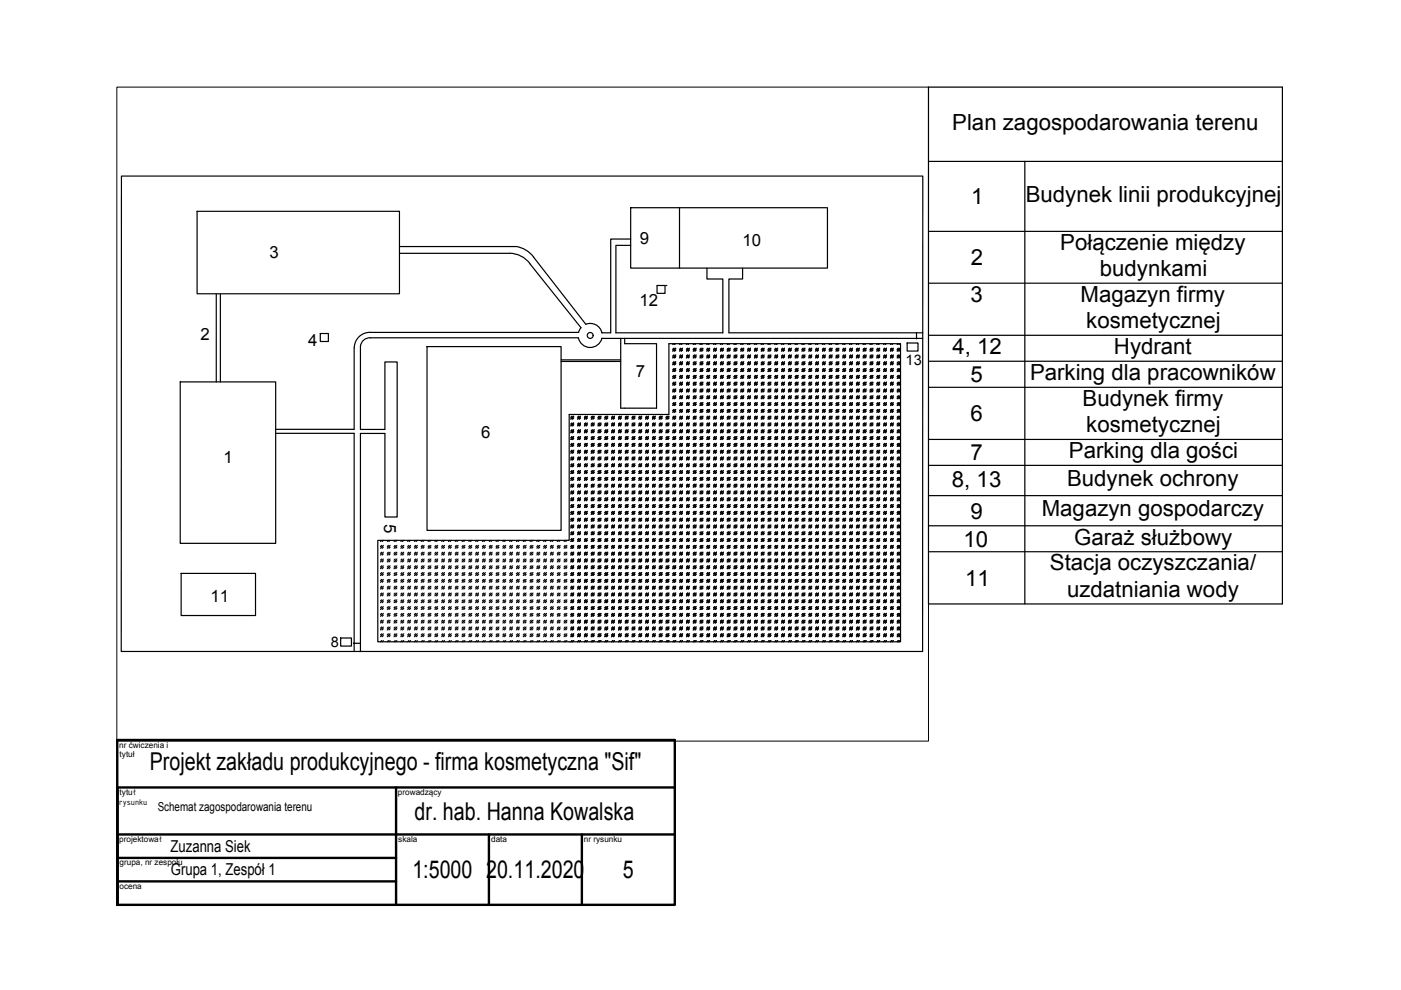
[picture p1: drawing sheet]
<svg xmlns="http://www.w3.org/2000/svg" width="297mm" height="210mm" viewBox="0 0 297 210" stroke-linecap="round" stroke-linejoin="round" font-family="sans-serif">
<defs><g id="words">
<g font-size="5.2">
<text x="31.8" y="163.3">Projekt zakładu produkcyjnego - firma kosmetyczna &quot;Sif&quot;</text>
<text x="87.9" y="173.9">dr. hab. Hanna Kowalska</text>
<text x="87.4" y="186.2">1:5000</text>
<text x="103.1" y="186.2">20.11.2020</text>
<text x="132" y="186.2">5</text>
</g>
<g font-size="4.7">
<text x="201.9" y="27.5">Plan zagospodarowania terenu</text>
<text x="205.9" y="43.3">1</text>
<text x="217.5" y="42.8">Budynek linii produkcyjnej</text>
<text x="224.8" y="52.9">Połączenie między</text>
<text x="205.8" y="56.2">2</text>
<text x="233.2" y="58.5">budynkami</text>
<text x="205.8" y="63.9">3</text>
<text x="229.1" y="64">Magazyn firmy</text>
<text x="230.3" y="69.6">kosmetycznej</text>
<text x="201.9" y="75">4, 12</text>
<text x="236.2" y="75">Hydrant</text>
<text x="205.7" y="81">5</text>
<text x="218.4" y="80.6">Parking dla pracowników</text>
<text x="205.8" y="89.3">6</text>
<text x="229.5" y="86.1">Budynek firmy</text>
<text x="230.3" y="91.7">kosmetycznej</text>
<text x="205.7" y="97.6">7</text>
<text x="226.6" y="97.1">Parking dla gości</text>
<text x="201.8" y="103.2">8, 13</text>
<text x="226.2" y="103.1">Budynek ochrony</text>
<text x="205.8" y="110">9</text>
<text x="220.9" y="109.5">Magazyn gospodarczy</text>
<text x="204.3" y="115.9">10</text>
<text x="227.7" y="115.5">Garaż służbowy</text>
<text x="204.6" y="124.2">11</text>
<text x="222.6" y="120.9">Stacja oczyszczania/</text>
<text x="226.3" y="126.5">uzdatniania wody</text>
</g>
<g font-size="3.6">
<text x="135.7" y="51.6">9</text>
<text x="157.4" y="52.1">10</text>
<text x="57.1" y="54.8">3</text>
<text x="135.6" y="65">12</text>
<text x="42.5" y="72">2</text>
<text x="65.3" y="73.4">4</text>
<text x="134.8" y="79.9">7</text>
<text x="102" y="92.9">6</text>
<text x="47.4" y="98.1">1</text>
<text x="81.4" y="111.2" transform="rotate(90 81.4 111.2)">5</text>
<text x="44.6" y="127.6">11</text>
</g>
<g font-size="3.5">
<text x="36.2" y="180.7">Zuzanna Siek</text>
<text x="36.2" y="185.6">Grupa 1, Zespół 1</text>
</g>
<g font-size="3.1">
<text x="192" y="77.4">13</text>
<text x="70.2" y="137.1">8</text>
</g>
<text font-size="2.6" x="33.4" y="172">Schemat zagospodarowania terenu</text>
<text font-size="1.9" x="25.3" y="170.6">rysunku</text>
<g font-size="1.7">
<text x="25.3" y="158.5">nr ćwiczenia i</text>
<text x="25.4" y="160.6">tytuł</text>
<text x="25.4" y="168.6">tytuł</text>
<text x="84.4" y="168.6">prowadzący</text>
<text x="25.3" y="178.5">projektował</text>
<text x="84.4" y="178.5">skala</text>
<text x="104.1" y="178.5">data</text>
<text x="123.8" y="178.5">nr rysunku</text>
<text x="25.3" y="183.5">grupa, nr zespołu</text>
<text x="25.3" y="188.5">ocena</text>
</g>
</g></defs>
<!-- layer: 0 -->
<g fill="none" stroke="#000" stroke-width=".25">
<path d="M196.9 18.5h75v109.6h-75zM25.7 37.3h170l-.1 100.8h-169.9zM196.9 34.2h75M217.3 34.2v93.9M41.8 44.8h42.9v17.5h-42.9zM84.7 53.7h23.3a5.3 5.3 0 0 1 4.4 2.2l10.8 13.6-.5 1M84.7 52.3h24.7l1.3 .3 1.1 .6 .9 .8 11.5 14.8M133.7 44h41.7v12.8h-41.7zM133.7 52h-3.1v18.6h22.7v-11.4h-3.4v-2.4M133.7 50.7h-4.2v19.9h-1.9M144.1 44v12.8M157.4 56.8v2.4h-2.9v11.4h41.1"/>
<path d="M196.9 49.1h75M45.9 62.4v18.6M46.7 62.4v18.6M67.9 70.7h1.7v1.7h-1.7zM78.5 71.6h44.1M78.5 71.6a1.98 1.98 0 0 0-2.1 1.8v17.7h5.2v-14.4h2.6v32.9h-2.6v-17.7h-5.2v46.2M78.6 70.5a3.3 3.3 0 0 0-3.5 3.3v17.2h-16.7M78.6 70.5h44.1M90.5 73.5h28.5v39h-28.5zM119 76.3h12.6M119 76.6h12.6M122.6 71.6a2.55 2.55 0 0 0 2.5 2.1 2.55 2.55 0 0 0 2.5-2"/>
<path d="M124.2 68.7a2.55 2.55 0 0 1 3.4 1.8M127.6 71.7h68M131.6 71.7v14.8M132.4 71.7v1.2h6.8v13.6M139.3 60.5h1.7v1.7h-1.7zM141.2 60.5h.1M142.8 72.9l-.2 .1M142.9 73.8l-.3 .3M142.9 75.3l-.3 .2M142.9 76.7l-.3 .3M142.9 78.2l-.3 .2M142.9 79.6l-.3 .3"/>
<path d="M143.2 72.9l-.2 .1M143.3 73.8l-.7 .6M143.3 75.3l-.7 .6M143.3 76.7l-.7 .6M143.3 78.2l-.7 .6M143.3 79.6l-.7 .6M143.3 74.2l-.3 .2M143.3 75.6l-.3 .3M143.3 77.1l-.3 .2M143.3 78.5l-.3 .3M143.3 80l-.3 .2M144.2 72.9l-.1 .1"/>
<path d="M144.3 73.8l-.2 .3M144.3 75.3l-.2 .2M144.3 76.7l-.2 .3M144.3 78.2l-.2 .2M144.3 79.6l-.2 .3M144.6 72.9l-.1 .1M144.7 73.8l-.6 .6M144.7 75.3l-.6 .6M144.7 76.7l-.6 .6M144.7 78.2l-.6 .6M144.7 79.6l-.6 .6M144.7 74.2l-.2 .2"/>
<path d="M144.7 75.6l-.2 .3M144.7 77.1l-.2 .2M144.7 78.5l-.2 .3M144.7 80l-.2 .2M145.7 72.9l-.2 .1M145.8 73.8l-.3 .3M145.8 75.3l-.3 .2M145.8 76.7l-.3 .3M145.8 78.2l-.3 .2M145.8 79.6l-.3 .3M146 72.9l-.1 .1M146.1 73.8l-.6 .6"/>
<path d="M146.1 75.3l-.6 .6M146.1 76.7l-.6 .6M146.1 78.2l-.6 .6M146.1 79.6l-.6 .6M146.1 74.2l-.2 .2M146.1 75.6l-.2 .3M146.1 77.1l-.2 .2M146.1 78.5l-.2 .3M146.1 80l-.2 .2M147.1 72.9l-.1 .1M147.2 73.8l-.2 .3M147.2 75.3l-.2 .2"/>
<path d="M147.2 76.7l-.2 .3M147.2 78.2l-.2 .2M147.2 79.6l-.2 .3M147.5 72.9l-.2 .1M147.6 73.8l-.6 .6M147.6 75.3l-.6 .6M147.6 76.7l-.6 .6M147.6 78.2l-.6 .6M147.6 79.6l-.6 .6M147.6 74.2l-.3 .2M147.6 75.6l-.3 .3M147.6 77.1l-.3 .2"/>
<path d="M147.6 78.5l-.3 .3M147.6 80l-.3 .2M148.6 72.9l-.2 .1M148.7 73.8l-.3 .3M148.7 75.3l-.3 .2M148.7 76.7l-.3 .3M148.7 78.2l-.3 .2M148.7 79.6l-.3 .3M148.9 72.9l-.1 .1M149 73.8l-.6 .6M149 75.3l-.6 .6M149 76.7l-.6 .6"/>
<path d="M149 78.2l-.6 .6M149 79.6l-.6 .6M149 74.2l-.2 .2M149 75.6l-.2 .3M149 77.1l-.2 .2M149 78.5l-.2 .3M149 80l-.2 .2M150 72.9l-.1 .1M150.1 73.8l-.2 .3M150.1 75.3l-.2 .2M150.1 76.7l-.2 .3M150.1 78.2l-.2 .2"/>
<path d="M150.1 79.6l-.2 .3M150.4 72.9l-.2 .1M150.5 73.8l-.6 .6M150.5 75.3l-.6 .6M150.5 76.7l-.6 .6M150.5 78.2l-.6 .6M150.5 79.6l-.6 .6M150.5 74.2l-.3 .2M150.5 75.6l-.3 .3M150.5 77.1l-.3 .2M150.5 78.5l-.3 .3M150.5 80l-.3 .2"/>
<path d="M151.4 72.9l-.1 .1M151.5 73.8l-.2 .3M151.5 75.3l-.2 .2M151.5 76.7l-.2 .3M151.5 78.2l-.2 .2M151.5 79.6l-.2 .3M151.8 72.9l-.1 .1M151.9 73.8l-.6 .6M151.9 75.3l-.6 .6M151.9 76.7l-.6 .6M151.9 78.2l-.6 .6M151.9 79.6l-.6 .6"/>
<path d="M151.9 74.2l-.2 .2M151.9 75.6l-.2 .3M151.9 77.1l-.2 .2M151.9 78.5l-.2 .3M151.9 80l-.2 .2M152.9 72.9l-.2 .1M153 73.8l-.3 .3M153 75.3l-.3 .2M153 76.7l-.3 .3M153 78.2l-.3 .2M153 79.6l-.3 .3M153.2 72.9l-.1 .1"/>
<path d="M153.4 73.8l-.7 .6M153.4 75.3l-.7 .6M153.4 76.7l-.7 .6M153.4 78.2l-.7 .6M153.4 79.6l-.7 .6M153.4 74.2l-.3 .2M153.4 75.6l-.3 .3M153.4 77.1l-.3 .2M153.4 78.5l-.3 .3M153.4 80l-.3 .2M154.3 72.9l-.1 .1M154.4 73.8l-.2 .3"/>
<path d="M154.4 75.3l-.2 .2M154.4 76.7l-.2 .3M154.4 78.2l-.2 .2M154.4 79.6l-.2 .3M154.7 72.9l-.2 .1M154.8 73.8l-.6 .6M154.8 75.3l-.6 .6M154.8 76.7l-.6 .6M154.8 78.2l-.6 .6M154.8 79.6l-.6 .6M154.8 74.2l-.3 .2M154.8 75.6l-.3 .3"/>
<path d="M154.8 77.1l-.3 .2M154.8 78.5l-.3 .3M154.8 80l-.3 .2M155.8 72.9l-.2 .1M155.9 73.8l-.3 .3M155.9 75.3l-.3 .2M155.9 76.7l-.3 .3M155.9 78.2l-.3 .2M155.9 79.6l-.3 .3M156.1 72.9l-.1 .1M156.2 73.8l-.6 .6M156.2 75.3l-.6 .6"/>
<path d="M156.2 76.7l-.6 .6M156.2 78.2l-.6 .6M156.2 79.6l-.6 .6M156.2 74.2l-.2 .2M156.2 75.6l-.2 .3M156.2 77.1l-.2 .2M156.2 78.5l-.2 .3M156.2 80l-.2 .2M157.2 72.9l-.1 .1M157.3 73.8l-.2 .3M157.3 75.3l-.2 .2M157.3 76.7l-.2 .3"/>
<path d="M157.3 78.2l-.2 .2M157.3 79.6l-.2 .3M157.6 72.9l-.2 .1M157.7 73.8l-.6 .6M157.7 75.3l-.6 .6M157.7 76.7l-.6 .6M157.7 78.2l-.6 .6M157.7 79.6l-.6 .6M157.7 74.2l-.3 .2M157.7 75.6l-.3 .3M157.7 77.1l-.3 .2M157.7 78.5l-.3 .3"/>
<path d="M157.7 80l-.3 .2M158.7 72.9l-.2 .1M158.8 73.8l-.3 .3M158.8 75.3l-.3 .2M158.8 76.7l-.3 .3M158.8 78.2l-.3 .2M158.8 79.6l-.3 .3M159 72.9l-.1 .1M159.1 73.8l-.6 .6M159.1 75.3l-.6 .6M159.1 76.7l-.6 .6M159.1 78.2l-.6 .6"/>
<path d="M159.1 79.6l-.6 .6M159.1 74.2l-.2 .2M159.1 75.6l-.2 .3M159.1 77.1l-.2 .2M159.1 78.5l-.2 .3M159.1 80l-.2 .2M160.1 72.9l-.1 .1M160.2 73.8l-.2 .3M160.2 75.3l-.2 .2M160.2 76.7l-.2 .3M160.2 78.2l-.2 .2M160.2 79.6l-.2 .3"/>
<path d="M160.5 72.9l-.2 .1M160.6 73.8l-.6 .6M160.6 75.3l-.6 .6M160.6 76.7l-.6 .6M160.6 78.2l-.6 .6M160.6 79.6l-.6 .6M160.6 74.2l-.3 .2M160.6 75.6l-.3 .3M160.6 77.1l-.3 .2M160.6 78.5l-.3 .3M160.6 80l-.3 .2M161.5 72.9l-.1 .1"/>
<path d="M161.6 73.8l-.2 .3M161.6 75.3l-.2 .2M161.6 76.7l-.2 .3M161.6 78.2l-.2 .2M161.6 79.6l-.2 .3M161.9 72.9l-.1 .1M162 73.8l-.6 .6M162 75.3l-.6 .6M162 76.7l-.6 .6M162 78.2l-.6 .6M162 79.6l-.6 .6M162 74.2l-.2 .2"/>
<path d="M162 75.6l-.2 .3M162 77.1l-.2 .2M162 78.5l-.2 .3M162 80l-.2 .2M163 72.9l-.2 .1M163.1 73.8l-.3 .3M163.1 75.3l-.3 .2M163.1 76.7l-.3 .3M163.1 78.2l-.3 .2M163.1 79.6l-.3 .3M163.3 72.9l-.1 .1M163.4 73.8l-.6 .6"/>
<path d="M163.4 75.3l-.6 .6M163.4 76.7l-.6 .6M163.4 78.2l-.6 .6M163.4 79.6l-.6 .6M163.4 74.2l-.2 .2M163.4 75.6l-.2 .3M163.4 77.1l-.2 .2M163.4 78.5l-.2 .3M163.4 80l-.2 .2M164.4 72.9l-.1 .1M164.5 73.8l-.2 .3M164.5 75.3l-.2 .2"/>
<path d="M164.5 76.7l-.2 .3M164.5 78.2l-.2 .2M164.5 79.6l-.2 .3M164.8 72.9l-.2 .1M164.9 73.8l-.6 .6M164.9 75.3l-.6 .6M164.9 76.7l-.6 .6M164.9 78.2l-.6 .6M164.9 79.6l-.6 .6M164.9 74.2l-.3 .2M164.9 75.6l-.3 .3M164.9 77.1l-.3 .2"/>
<path d="M164.9 78.5l-.3 .3M164.9 80l-.3 .2M165.8 72.9l-.1 .1M166 73.8l-.3 .3M166 75.3l-.3 .2M166 76.7l-.3 .3M166 78.2l-.3 .2M166 79.6l-.3 .3M166.2 72.9l-.1 .1M166.3 73.8l-.6 .6M166.3 75.3l-.6 .6M166.3 76.7l-.6 .6"/>
<path d="M166.3 78.2l-.6 .6M166.3 79.6l-.6 .6M166.3 74.2l-.2 .2M166.3 75.6l-.2 .3M166.3 77.1l-.2 .2M166.3 78.5l-.2 .3M166.3 80l-.2 .2M167.3 72.9l-.1 .1M167.4 73.8l-.2 .3M167.4 75.3l-.2 .2M167.4 76.7l-.2 .3M167.4 78.2l-.2 .2"/>
<path d="M167.4 79.6l-.2 .3M167.7 72.9l-.2 .1M167.8 73.8l-.6 .6M167.8 75.3l-.6 .6M167.8 76.7l-.6 .6M167.8 78.2l-.6 .6M167.8 79.6l-.6 .6M167.8 74.2l-.3 .2M167.8 75.6l-.3 .3M167.8 77.1l-.3 .2M167.8 78.5l-.3 .3M167.8 80l-.3 .2"/>
<path d="M168.7 72.9l-.1 .1M168.9 73.8l-.3 .3M168.9 75.3l-.3 .2M168.9 76.7l-.3 .3M168.9 78.2l-.3 .2M168.9 79.6l-.3 .3M169.1 72.9l-.1 .1M169.2 73.8l-.6 .6M169.2 75.3l-.6 .6M169.2 76.7l-.6 .6M169.2 78.2l-.6 .6M169.2 79.6l-.6 .6"/>
<path d="M169.2 74.2l-.2 .2M169.2 75.6l-.2 .3M169.2 77.1l-.2 .2M169.2 78.5l-.2 .3M169.2 80l-.2 .2M170.2 72.9l-.2 .1M170.3 73.8l-.3 .3M170.3 75.3l-.3 .2M170.3 76.7l-.3 .3M170.3 78.2l-.3 .2M170.3 79.6l-.3 .3M170.5 72.9l-.1 .1"/>
<path d="M170.7 73.8l-.7 .6M170.7 75.3l-.7 .6M170.7 76.7l-.7 .6M170.7 78.2l-.7 .6M170.7 79.6l-.7 .6M170.7 74.2l-.3 .2M170.7 75.6l-.3 .3M170.7 77.1l-.3 .2M170.7 78.5l-.3 .3M170.7 80l-.3 .2M171.6 72.9l-.1 .1M171.7 73.8l-.2 .3"/>
<path d="M171.7 75.3l-.2 .2M171.7 76.7l-.2 .3M171.7 78.2l-.2 .2M171.7 79.6l-.2 .3M172 72.9l-.1 .1M172.1 73.8l-.6 .6M172.1 75.3l-.6 .6M172.1 76.7l-.6 .6M172.1 78.2l-.6 .6M172.1 79.6l-.6 .6M172.1 74.2l-.2 .2M172.1 75.6l-.2 .3"/>
<path d="M172.1 77.1l-.2 .2M172.1 78.5l-.2 .3M172.1 80l-.2 .2M173.1 72.9l-.2 .1M173.2 73.8l-.3 .3M173.2 75.3l-.3 .2M173.2 76.7l-.3 .3M173.2 78.2l-.3 .2M173.2 79.6l-.3 .3M173.4 72.9l-.1 .1M173.5 73.8l-.6 .6M173.5 75.3l-.6 .6"/>
<path d="M173.5 76.7l-.6 .6M173.5 78.2l-.6 .6M173.5 79.6l-.6 .6M173.5 74.2l-.2 .2M173.5 75.6l-.2 .3M173.5 77.1l-.2 .2M173.5 78.5l-.2 .3M173.5 80l-.2 .2M174.5 72.9l-.1 .1M174.6 73.8l-.2 .3M174.6 75.3l-.2 .2M174.6 76.7l-.2 .3"/>
<path d="M174.6 78.2l-.2 .2M174.6 79.6l-.2 .3M174.9 72.9l-.2 .1M175 73.8l-.6 .6M175 75.3l-.6 .6M175 76.7l-.6 .6M175 78.2l-.6 .6M175 79.6l-.6 .6M175 74.2l-.3 .2M175 75.6l-.3 .3M175 77.1l-.3 .2M175 78.5l-.3 .3"/>
<path d="M175 80l-.3 .2M175.9 72.9l-.1 .1M176.1 73.8l-.3 .3M176.1 75.3l-.3 .2M176.1 76.7l-.3 .3M176.1 78.2l-.3 .2M176.1 79.6l-.3 .3M176.3 72.9l-.1 .1M176.4 73.8l-.6 .6M176.4 75.3l-.6 .6M176.4 76.7l-.6 .6M176.4 78.2l-.6 .6"/>
<path d="M176.4 79.6l-.6 .6M176.4 74.2l-.2 .2M176.4 75.6l-.2 .3M176.4 77.1l-.2 .2M176.4 78.5l-.2 .3M176.4 80l-.2 .2M177.4 72.9l-.1 .1M177.5 73.8l-.2 .3M177.5 75.3l-.2 .2M177.5 76.7l-.2 .3M177.5 78.2l-.2 .2M177.5 79.6l-.2 .3"/>
<path d="M177.7 72.9l-.1 .1M177.8 73.8l-.5 .6M177.8 75.3l-.5 .6M177.8 76.7l-.5 .6M177.8 78.2l-.5 .6M177.8 79.6l-.5 .6M177.8 74.2l-.2 .2M177.8 75.6l-.2 .3M177.8 77.1l-.2 .2M177.8 78.5l-.2 .3M177.8 80l-.2 .2M178.8 72.9l-.1 .1"/>
<path d="M178.9 73.8l-.2 .3M178.9 75.3l-.2 .2M178.9 76.7l-.2 .3M178.9 78.2l-.2 .2M178.9 79.6l-.2 .3M179.2 72.9l-.1 .1M179.3 73.8l-.6 .6M179.3 75.3l-.6 .6M179.3 76.7l-.6 .6M179.3 78.2l-.6 .6M179.3 79.6l-.6 .6M179.3 74.2l-.2 .2"/>
<path d="M179.3 75.6l-.2 .3M179.3 77.1l-.2 .2M179.3 78.5l-.2 .3M179.3 80l-.2 .2M180.3 72.9l-.2 .1M180.4 73.8l-.3 .3M180.4 75.3l-.3 .2M180.4 76.7l-.3 .3M180.4 78.2l-.3 .2M180.4 79.6l-.3 .3M180.6 72.9l-.1 .1M180.7 73.8l-.6 .6"/>
<path d="M180.7 75.3l-.6 .6M180.7 76.7l-.6 .6M180.7 78.2l-.6 .6M180.7 79.6l-.6 .6M180.7 74.2l-.2 .2M180.7 75.6l-.2 .3M180.7 77.1l-.2 .2M180.7 78.5l-.2 .3M180.7 80l-.2 .2M181.7 72.9l-.1 .1M181.8 73.8l-.2 .3M181.8 75.3l-.2 .2"/>
<path d="M181.8 76.7l-.2 .3M181.8 78.2l-.2 .2M181.8 79.6l-.2 .3M182.1 72.9l-.2 .1M182.2 73.8l-.6 .6M182.2 75.3l-.6 .6M182.2 76.7l-.6 .6M182.2 78.2l-.6 .6M182.2 79.6l-.6 .6M182.2 74.2l-.3 .2M182.2 75.6l-.3 .3M182.2 77.1l-.3 .2"/>
<path d="M182.2 78.5l-.3 .3M182.2 80l-.3 .2M183.2 72.9l-.2 .1M183.3 73.8l-.3 .3M183.3 75.3l-.3 .2M183.3 76.7l-.3 .3M183.3 78.2l-.3 .2M183.3 79.6l-.3 .3M183.5 72.9l-.1 .1M183.6 73.8l-.6 .6M183.6 75.3l-.6 .6M183.6 76.7l-.6 .6"/>
<path d="M183.6 78.2l-.6 .6M183.6 79.6l-.6 .6M183.6 74.2l-.2 .2M183.6 75.6l-.2 .3M183.6 77.1l-.2 .2M183.6 78.5l-.2 .3M183.6 80l-.2 .2M184.6 72.9l-.1 .1M184.7 76.7l-.2 .3M184.7 79.6l-.2 .3M184.7 73.8l-.2 .3M184.7 75.3l-.2 .2"/>
<path d="M184.7 78.2l-.2 .2M185 72.9l-.2 .1M185.1 73.8l-.6 .6M185.1 75.3l-.6 .6M185.1 76.7l-.6 .6M185.1 78.2l-.6 .6M185.1 79.6l-.6 .6M185.1 74.2l-.3 .2M185.1 75.6l-.3 .3M185.1 77.1l-.3 .2M185.1 78.5l-.3 .3M185.1 80l-.3 .2"/>
<path d="M186 72.9l-.1 .1M186.1 76.7l-.2 .3M186.1 79.6l-.2 .3M186.1 73.8l-.2 .3M186.1 75.3l-.2 .2M186.1 78.2l-.2 .2M186.4 72.9l-.1 .1M186.5 73.8l-.6 .6M186.5 75.3l-.6 .6M186.5 76.7l-.6 .6M186.5 78.2l-.6 .6M186.5 79.6l-.6 .6"/>
<path d="M186.5 74.2l-.2 .2M186.5 75.6l-.2 .3M186.5 77.1l-.2 .2M186.5 78.5l-.2 .3M186.5 80l-.2 .2M187.5 72.9l-.1 .1M187.6 76.7l-.2 .3M187.6 79.6l-.2 .3M187.6 73.8l-.2 .3M187.6 75.3l-.2 .2M187.6 78.2l-.2 .2M187.8 72.9l-.1 .1"/>
<path d="M187.9 73.8l-.5 .6M187.9 75.3l-.5 .6M187.9 76.7l-.5 .6M187.9 78.2l-.5 .6M187.9 79.6l-.5 .6M187.9 74.2l-.2 .2M187.9 75.6l-.2 .3M187.9 77.1l-.2 .2M187.9 78.5l-.2 .3M187.9 80l-.2 .2M188.9 72.9l-.1 .1M189 76.7l-.2 .3"/>
<path d="M189 79.6l-.2 .3M189 73.8l-.2 .3M189 75.3l-.2 .2M189 78.2l-.2 .2M189.3 72.9l-.1 .1M189.4 73.8l-.6 .6M189.4 75.3l-.6 .6M189.4 76.7l-.6 .6M189.4 78.2l-.6 .6M189.4 79.6l-.6 .6M189.4 74.2l-.2 .2M189.4 75.6l-.2 .3"/>
<path d="M189.4 77.1l-.2 .2M189.4 78.5l-.2 .3M189.4 80l-.2 .2M190.4 72.9l-.2 .1M190.5 76.7l-.3 .3M190.5 79.6l-.3 .3M190.5 73.8l-.3 .3M190.5 75.3l-.3 .2M190.5 78.2l-.3 .2M190.7 72.9l-.1 .1M190.8 73.8l-.6 .6M190.8 75.3l-.6 .6"/>
<path d="M190.8 76.7l-.6 .6M190.8 78.2l-.6 .6M190.8 79.6l-.6 .6M190.8 74.2l-.2 .2M190.8 75.6l-.2 .3M190.8 77.1l-.2 .2M190.8 78.5l-.2 .3M190.8 80l-.2 .2M192.3 72.7h2.3v1.7h-2.3zM194.3 71.7h.1M194.3 70.6v1.1M196.9 60h75"/>
<path d="M196.9 71.1h75M196.9 76.6h75M38.2 81h20.2v34.2h-20.2zM58.4 91.9h16.7v46.2M121.3 96.9l-.3 .2M121.3 98.4l-.3 .2M121.3 99.8l-.3 .2M121.3 91.1l-.3 .3M121.3 92.6l-.3 .2M121.3 88.3l-.3 .2M121.3 89.7l-.3 .2M121.3 94l-.3 .3"/>
<path d="M121.3 95.5l-.3 .2M121.6 95.5l-.6 .6M121.6 96.9l-.6 .6M121.6 98.4l-.6 .5M121.6 99.8l-.6 .6M121.6 95.8l-.2 .3M121.6 97.3l-.2 .2M121.6 98.7l-.2 .2M121.6 88.3l-.6 .6M121.6 89.7l-.6 .6M121.6 91.1l-.6 .7M121.6 92.6l-.6 .6"/>
<path d="M121.6 94l-.6 .6M121.6 88.6l-.2 .3M121.6 90.1l-.2 .2M121.6 91.5l-.2 .3M121.6 92.9l-.2 .3M121.6 94.4l-.2 .2M122.7 95.5l-.2 .2M122.7 96.9l-.2 .2M122.7 98.4l-.2 .2M122.7 99.8l-.2 .2M122.7 91.1l-.2 .3M122.7 92.6l-.2 .2"/>
<path d="M122.7 88.3l-.2 .2M122.7 89.7l-.2 .2M122.7 94l-.2 .3M123.1 95.5l-.6 .6M123.1 96.9l-.6 .6M123.1 98.4l-.6 .5M123.1 99.8l-.6 .6M123.1 95.8l-.3 .3M123.1 97.3l-.3 .2M123.1 98.7l-.3 .2M123.1 88.3l-.6 .6M123.1 89.7l-.6 .6"/>
<path d="M123.1 91.1l-.6 .7M123.1 92.6l-.6 .6M123.1 94l-.6 .6M123.1 88.6l-.3 .3M123.1 90.1l-.3 .2M123.1 91.5l-.3 .3M123.1 92.9l-.3 .3M123.1 94.4l-.3 .2M124.1 95.5l-.2 .2M124.1 96.9l-.2 .2M124.1 98.4l-.2 .2M124.1 99.8l-.2 .2"/>
<path d="M124.1 88.3l-.2 .2M124.1 89.7l-.2 .2M124.1 91.1l-.2 .3M124.1 92.6l-.2 .2M124.1 94l-.2 .3M124.5 95.5l-.6 .6M124.5 96.9l-.6 .6M124.5 98.4l-.6 .5M124.5 99.8l-.6 .6M124.5 95.8l-.2 .3M124.5 97.3l-.2 .2M124.5 98.7l-.2 .2"/>
<path d="M124.5 88.3l-.6 .6M124.5 89.7l-.6 .6M124.5 91.1l-.6 .7M124.5 92.6l-.6 .6M124.5 94l-.6 .6M124.5 88.6l-.2 .3M124.5 90.1l-.2 .2M124.5 91.5l-.2 .3M124.5 92.9l-.2 .3M124.5 94.4l-.2 .2M125.6 95.5l-.2 .2M125.6 96.9l-.2 .2"/>
<path d="M125.6 98.4l-.2 .2M125.6 99.8l-.2 .2M125.6 88.3l-.2 .2M125.6 89.7l-.2 .2M125.6 91.1l-.2 .3M125.6 92.6l-.2 .2M125.6 94l-.2 .3M126 91.1l-.6 .7M126 92.6l-.6 .6M126 94l-.6 .6M126 90.1l-.3 .2M126 91.5l-.3 .3"/>
<path d="M126 92.9l-.3 .3M126 94.4l-.3 .2M126 88.3l-.6 .6M126 89.7l-.6 .6M126 95.5l-.6 .6M126 96.9l-.6 .6M126 98.4l-.6 .5M126 99.8l-.6 .6M126 88.6l-.3 .3M126 95.8l-.3 .3M126 97.3l-.3 .2M126 98.7l-.3 .2"/>
<path d="M127 98.4l-.2 .2M127 99.8l-.2 .2M127 91.1l-.2 .3M127 92.6l-.2 .2M127 94l-.2 .3M127 88.3l-.2 .2M127 89.7l-.2 .2M127 95.5l-.2 .2M127 96.9l-.2 .2M127.4 91.1l-.6 .7M127.4 92.6l-.6 .6M127.4 94l-.6 .6"/>
<path d="M127.4 91.5l-.2 .3M127.4 92.9l-.2 .3M127.4 94.4l-.2 .2M127.4 97.3l-.2 .2M127.4 98.7l-.2 .2M127.4 88.3l-.6 .6M127.4 89.7l-.6 .6M127.4 95.5l-.6 .6M127.4 96.9l-.6 .6M127.4 98.4l-.6 .5M127.4 99.8l-.6 .6M127.4 88.6l-.2 .3"/>
<path d="M127.4 90.1l-.2 .2M127.4 95.8l-.2 .3M128.5 91.1l-.3 .3M128.5 92.6l-.3 .2M128.5 94l-.3 .3M128.5 88.3l-.3 .2M128.5 89.7l-.3 .2M128.5 95.5l-.3 .2M128.5 96.9l-.3 .2M128.5 98.4l-.3 .2M128.5 99.8l-.3 .2M128.8 91.1l-.6 .7"/>
<path d="M128.8 92.6l-.6 .6M128.8 94l-.6 .6M128.8 91.5l-.2 .3M128.8 92.9l-.2 .3M128.8 94.4l-.2 .2M128.8 97.3l-.2 .2M128.8 98.7l-.2 .2M128.8 88.3l-.6 .6M128.8 89.7l-.6 .6M128.8 95.5l-.6 .6M128.8 96.9l-.6 .6M128.8 98.4l-.6 .5"/>
<path d="M128.8 99.8l-.6 .6M128.8 88.6l-.2 .3M128.8 90.1l-.2 .2M128.8 95.8l-.2 .3M129.9 91.1l-.2 .3M129.9 92.6l-.2 .2M129.9 94l-.2 .3M129.9 88.3l-.2 .2M129.9 89.7l-.2 .2M129.9 95.5l-.2 .2M129.9 96.9l-.2 .2M129.9 99.8l-.2 .2"/>
<path d="M129.9 98.4l-.2 .2M130.3 91.1l-.6 .7M130.3 92.6l-.6 .6M130.3 94l-.6 .6M130.3 91.5l-.3 .3M130.3 92.9l-.3 .3M130.3 94.4l-.3 .2M130.3 97.3l-.3 .2M130.3 98.7l-.3 .2M130.3 88.3l-.6 .6M130.3 89.7l-.6 .6M130.3 95.5l-.6 .6"/>
<path d="M130.3 96.9l-.6 .6M130.3 98.4l-.6 .5M130.3 99.8l-.6 .6M130.3 88.6l-.3 .3M130.3 90.1l-.3 .2M130.3 95.8l-.3 .3M131.4 88.3l-.3 .2M131.4 89.7l-.3 .2M131.4 94l-.3 .3M131.4 95.5l-.3 .2M131.4 98.4l-.3 .2M131.4 99.8l-.3 .2"/>
<path d="M131.4 91.1l-.3 .3M131.4 92.6l-.3 .2M131.4 96.9l-.3 .2M131.6 86.5h7.6M131.7 88.3l-.6 .6M131.7 89.7l-.6 .6M131.7 95.5l-.6 .6M131.7 96.9l-.6 .6M131.7 99.8l-.6 .6M131.7 88.6l-.2 .3M131.7 90.1l-.2 .2M131.7 95.8l-.2 .3"/>
<path d="M131.7 97.3l-.2 .2M131.7 98.7l-.2 .2M131.7 91.1l-.6 .7M131.7 92.6l-.6 .6M131.7 94l-.6 .6M131.7 98.4l-.6 .5M131.7 91.5l-.2 .3M131.7 92.9l-.2 .3M131.7 94.4l-.2 .2M132.8 88.3l-.2 .2M132.8 89.7l-.2 .2M132.8 94l-.2 .3"/>
<path d="M132.8 96.9l-.2 .2M132.8 98.4l-.2 .2M132.8 99.8l-.2 .2M132.8 92.6l-.2 .2M132.8 91.1l-.2 .3M132.8 95.5l-.2 .2M133.2 88.3l-.6 .6M133.2 89.7l-.6 .6M133.2 95.5l-.6 .6M133.2 98.4l-.6 .5M133.2 99.8l-.6 .6M133.2 88.6l-.3 .3"/>
<path d="M133.2 90.1l-.3 .2M133.2 95.8l-.3 .3M133.2 97.3l-.3 .2M133.2 91.1l-.6 .7M133.2 92.6l-.6 .6M133.2 94l-.6 .6M133.2 96.9l-.6 .6M133.2 91.5l-.3 .3M133.2 92.9l-.3 .3M133.2 94.4l-.3 .2M133.2 98.7l-.3 .2M134.2 88.3l-.2 .2"/>
<path d="M134.2 89.7l-.2 .2M134.2 94l-.2 .3M134.2 95.5l-.2 .2M134.2 96.9l-.2 .2M134.2 98.4l-.2 .2M134.2 99.8l-.2 .2M134.2 92.6l-.2 .2M134.2 91.1l-.2 .3M134.6 88.3l-.6 .6M134.6 89.7l-.6 .6M134.6 96.9l-.6 .6M134.6 98.4l-.6 .5"/>
<path d="M134.6 99.8l-.6 .6M134.6 88.6l-.2 .3M134.6 90.1l-.2 .2M134.6 95.8l-.2 .3M134.6 98.7l-.2 .2M134.6 91.1l-.6 .7M134.6 92.6l-.6 .6M134.6 94l-.6 .6M134.6 95.5l-.6 .6M134.6 91.5l-.2 .3M134.6 92.9l-.2 .3M134.6 94.4l-.2 .2"/>
<path d="M134.6 97.3l-.2 .2M135.7 88.3l-.2 .2M135.7 89.7l-.2 .2M135.7 94l-.2 .3M135.7 95.5l-.2 .2M135.7 96.9l-.2 .2M135.7 98.4l-.2 .2M135.7 92.6l-.2 .2M135.7 91.1l-.2 .3M135.7 99.8l-.2 .2M136 88.3l-.5 .6M136 89.7l-.5 .6"/>
<path d="M136 95.5l-.5 .6M136 96.9l-.5 .6M136 98.4l-.5 .5M136 99.8l-.5 .6M136 88.6l-.2 .3M136 90.1l-.2 .2M136 97.3l-.2 .2M136 98.7l-.2 .2M136 91.1l-.5 .7M136 92.6l-.5 .6M136 94l-.5 .6M136 91.5l-.2 .3"/>
<path d="M136 92.9l-.2 .3M136 94.4l-.2 .2M136 95.8l-.2 .3M137.1 88.3l-.2 .2M137.1 89.7l-.2 .2M137.1 95.5l-.2 .2M137.1 96.9l-.2 .2M137.1 99.8l-.2 .2M137.1 92.6l-.2 .2M137.1 91.1l-.2 .3M137.1 94l-.2 .3M137.1 98.4l-.2 .2"/>
<path d="M137.5 88.3l-.6 .6M137.5 89.7l-.6 .6M137.5 95.5l-.6 .6M137.5 96.9l-.6 .6M137.5 98.4l-.6 .5M137.5 88.6l-.2 .3M137.5 90.1l-.2 .2M137.5 95.8l-.2 .3M137.5 97.3l-.2 .2M137.5 98.7l-.2 .2M137.5 91.1l-.6 .7M137.5 92.6l-.6 .6"/>
<path d="M137.5 94l-.6 .6M137.5 99.8l-.6 .6M137.5 91.5l-.2 .3M137.5 92.9l-.2 .3M137.5 94.4l-.2 .2M138.6 88.3l-.3 .2M138.6 95.5l-.3 .2M138.6 96.9l-.3 .2M138.6 98.4l-.3 .2M138.6 99.8l-.3 .2M138.6 89.7l-.3 .2M138.6 91.1l-.3 .3"/>
<path d="M138.6 92.6l-.3 .2M138.6 94l-.3 .3M138.9 88.3l-.6 .6M138.9 89.7l-.6 .6M138.9 95.5l-.6 .6M138.9 96.9l-.6 .6M138.9 99.8l-.6 .6M138.9 88.6l-.2 .3M138.9 90.1l-.2 .2M138.9 95.8l-.2 .3M138.9 97.3l-.2 .2M138.9 98.7l-.2 .2"/>
<path d="M138.9 91.1l-.6 .7M138.9 92.6l-.6 .6M138.9 94l-.6 .6M138.9 98.4l-.6 .5M138.9 91.5l-.2 .3M138.9 92.9l-.2 .3M138.9 94.4l-.2 .2M140 91.1l-.2 .3M140 89.7l-.2 .2M140 92.6l-.2 .2M140 94l-.2 .3M140 98.4l-.2 .2"/>
<path d="M140 99.8l-.2 .2M140 88.3l-.2 .2M140 95.5l-.2 .2M140 96.9l-.2 .2M140.4 91.1l-.6 .7M140.4 92.6l-.6 .6M140.4 94l-.6 .6M140.4 91.5l-.3 .3M140.4 92.9l-.3 .3M140.4 94.4l-.3 .2M140.4 88.3l-.6 .6M140.4 89.7l-.6 .6"/>
<path d="M140.4 95.5l-.6 .6M140.4 96.9l-.6 .6M140.4 98.4l-.6 .5M140.4 99.8l-.6 .6M140.4 88.6l-.3 .3M140.4 90.1l-.3 .2M140.4 95.8l-.3 .3M140.4 97.3l-.3 .2M140.4 98.7l-.3 .2M141.5 91.1l-.3 .3M141.5 92.6l-.3 .2M141.5 94l-.3 .3"/>
<path d="M141.5 88.3l-.3 .2M141.5 89.7l-.3 .2M141.5 95.5l-.3 .2M141.5 96.9l-.3 .2M141.5 98.4l-.3 .2M141.5 99.8l-.3 .2M141.8 89.7l-.6 .6M141.8 91.1l-.6 .7M141.8 92.6l-.6 .6M141.8 94l-.6 .6M141.8 91.5l-.2 .3M141.8 92.9l-.2 .3"/>
<path d="M141.8 94.4l-.2 .2M141.8 97.3l-.2 .2M141.8 98.7l-.2 .2M141.8 88.3l-.6 .6M141.8 95.5l-.6 .6M141.8 96.9l-.6 .6M141.8 98.4l-.6 .5M141.8 99.8l-.6 .6M141.8 88.6l-.2 .3M141.8 90.1l-.2 .2M141.8 95.8l-.2 .3M142.9 98.4l-.3 .2"/>
<path d="M142.9 99.8l-.3 .2M142.9 81l-.3 .3M142.9 82.5l-.3 .2M142.9 83.9l-.3 .3M142.9 85.4l-.3 .2M142.9 86.8l-.3 .3M142.9 88.3l-.3 .2M142.9 89.7l-.3 .2M142.9 91.1l-.3 .3M142.9 92.6l-.3 .2M142.9 94l-.3 .3M142.9 95.5l-.3 .2"/>
<path d="M142.9 96.9l-.3 .2M143.3 81l-.7 .7M143.3 82.5l-.7 .6M143.3 83.9l-.7 .6M143.3 85.4l-.7 .6M143.3 86.8l-.7 .6M143.3 88.3l-.7 .6M143.3 89.7l-.7 .6M143.3 91.1l-.7 .7M143.3 92.6l-.7 .6M143.3 94l-.7 .6M143.3 95.5l-.7 .6"/>
<path d="M143.3 96.9l-.7 .6M143.3 98.4l-.7 .5M143.3 99.8l-.7 .6M143.3 81.4l-.3 .3M143.3 82.9l-.3 .2M143.3 84.3l-.3 .2M143.3 85.7l-.3 .3M143.3 87.2l-.3 .2M143.3 88.6l-.3 .3M143.3 90.1l-.3 .2M143.3 91.5l-.3 .3M143.3 92.9l-.3 .3"/>
<path d="M143.3 94.4l-.3 .2M143.3 95.8l-.3 .3M143.3 97.3l-.3 .2M143.3 98.7l-.3 .2M144.3 81l-.2 .3M144.3 82.5l-.2 .2M144.3 83.9l-.2 .3M144.3 85.4l-.2 .2M144.3 86.8l-.2 .3M144.3 88.3l-.2 .2M144.3 89.7l-.2 .2M144.3 91.1l-.2 .3"/>
<path d="M144.3 92.6l-.2 .2M144.3 94l-.2 .3M144.3 95.5l-.2 .2M144.3 96.9l-.2 .2M144.3 98.4l-.2 .2M144.3 99.8l-.2 .2M144.7 81l-.6 .7M144.7 82.5l-.6 .6M144.7 83.9l-.6 .6M144.7 85.4l-.6 .6M144.7 86.8l-.6 .6M144.7 88.3l-.6 .6"/>
<path d="M144.7 89.7l-.6 .6M144.7 91.1l-.6 .7M144.7 92.6l-.6 .6M144.7 94l-.6 .6M144.7 95.5l-.6 .6M144.7 96.9l-.6 .6M144.7 98.4l-.6 .5M144.7 99.8l-.6 .6M144.7 81.4l-.2 .3M144.7 82.9l-.2 .2M144.7 84.3l-.2 .2M144.7 85.7l-.2 .3"/>
<path d="M144.7 87.2l-.2 .2M144.7 88.6l-.2 .3M144.7 90.1l-.2 .2M144.7 91.5l-.2 .3M144.7 92.9l-.2 .3M144.7 94.4l-.2 .2M144.7 95.8l-.2 .3M144.7 97.3l-.2 .2M144.7 98.7l-.2 .2M145.8 81l-.3 .3M145.8 82.5l-.3 .2M145.8 83.9l-.3 .3"/>
<path d="M145.8 85.4l-.3 .2M145.8 86.8l-.3 .3M145.8 88.3l-.3 .2M145.8 89.7l-.3 .2M145.8 91.1l-.3 .3M145.8 92.6l-.3 .2M145.8 94l-.3 .3M145.8 95.5l-.3 .2M145.8 96.9l-.3 .2M145.8 98.4l-.3 .2M145.8 99.8l-.3 .2M146.1 81l-.6 .7"/>
<path d="M146.1 82.5l-.6 .6M146.1 83.9l-.6 .6M146.1 85.4l-.6 .6M146.1 86.8l-.6 .6M146.1 88.3l-.6 .6M146.1 89.7l-.6 .6M146.1 91.1l-.6 .7M146.1 92.6l-.6 .6M146.1 94l-.6 .6M146.1 95.5l-.6 .6M146.1 96.9l-.6 .6M146.1 98.4l-.6 .5"/>
<path d="M146.1 99.8l-.6 .6M146.1 81.4l-.2 .3M146.1 82.9l-.2 .2M146.1 84.3l-.2 .2M146.1 85.7l-.2 .3M146.1 87.2l-.2 .2M146.1 88.6l-.2 .3M146.1 90.1l-.2 .2M146.1 91.5l-.2 .3M146.1 92.9l-.2 .3M146.1 94.4l-.2 .2M146.1 95.8l-.2 .3"/>
<path d="M146.1 97.3l-.2 .2M146.1 98.7l-.2 .2M147.2 81l-.2 .3M147.2 82.5l-.2 .2M147.2 83.9l-.2 .3M147.2 85.4l-.2 .2M147.2 86.8l-.2 .3M147.2 88.3l-.2 .2M147.2 89.7l-.2 .2M147.2 91.1l-.2 .3M147.2 92.6l-.2 .2M147.2 94l-.2 .3"/>
<path d="M147.2 95.5l-.2 .2M147.2 96.9l-.2 .2M147.2 98.4l-.2 .2M147.2 99.8l-.2 .2M147.6 81l-.6 .7M147.6 82.5l-.6 .6M147.6 83.9l-.6 .6M147.6 85.4l-.6 .6M147.6 86.8l-.6 .6M147.6 88.3l-.6 .6M147.6 89.7l-.6 .6M147.6 91.1l-.6 .7"/>
<path d="M147.6 92.6l-.6 .6M147.6 94l-.6 .6M147.6 95.5l-.6 .6M147.6 96.9l-.6 .6M147.6 98.4l-.6 .5M147.6 99.8l-.6 .6M147.6 81.4l-.3 .3M147.6 82.9l-.3 .2M147.6 84.3l-.3 .2M147.6 85.7l-.3 .3M147.6 87.2l-.3 .2M147.6 88.6l-.3 .3"/>
<path d="M147.6 90.1l-.3 .2M147.6 91.5l-.3 .3M147.6 92.9l-.3 .3M147.6 94.4l-.3 .2M147.6 95.8l-.3 .3M147.6 97.3l-.3 .2M147.6 98.7l-.3 .2M148.7 81l-.3 .3M148.7 82.5l-.3 .2M148.7 83.9l-.3 .3M148.7 85.4l-.3 .2M148.7 86.8l-.3 .3"/>
<path d="M148.7 88.3l-.3 .2M148.7 89.7l-.3 .2M148.7 91.1l-.3 .3M148.7 92.6l-.3 .2M148.7 94l-.3 .3M148.7 95.5l-.3 .2M148.7 96.9l-.3 .2M148.7 98.4l-.3 .2M148.7 99.8l-.3 .2M149 81l-.6 .7M149 82.5l-.6 .6M149 83.9l-.6 .6"/>
<path d="M149 85.4l-.6 .6M149 86.8l-.6 .6M149 88.3l-.6 .6M149 89.7l-.6 .6M149 91.1l-.6 .7M149 92.6l-.6 .6M149 94l-.6 .6M149 95.5l-.6 .6M149 96.9l-.6 .6M149 98.4l-.6 .5M149 99.8l-.6 .6M149 81.4l-.2 .3"/>
<path d="M149 82.9l-.2 .2M149 84.3l-.2 .2M149 85.7l-.2 .3M149 87.2l-.2 .2M149 88.6l-.2 .3M149 90.1l-.2 .2M149 91.5l-.2 .3M149 92.9l-.2 .3M149 94.4l-.2 .2M149 95.8l-.2 .3M149 97.3l-.2 .2M149 98.7l-.2 .2"/>
<path d="M150.1 81l-.2 .3M150.1 82.5l-.2 .2M150.1 83.9l-.2 .3M150.1 85.4l-.2 .2M150.1 86.8l-.2 .3M150.1 88.3l-.2 .2M150.1 89.7l-.2 .2M150.1 91.1l-.2 .3M150.1 92.6l-.2 .2M150.1 94l-.2 .3M150.1 95.5l-.2 .2M150.1 96.9l-.2 .2"/>
<path d="M150.1 98.4l-.2 .2M150.1 99.8l-.2 .2M150.5 81l-.6 .7M150.5 82.5l-.6 .6M150.5 83.9l-.6 .6M150.5 85.4l-.6 .6M150.5 86.8l-.6 .6M150.5 88.3l-.6 .6M150.5 89.7l-.6 .6M150.5 91.1l-.6 .7M150.5 92.6l-.6 .6M150.5 94l-.6 .6"/>
<path d="M150.5 95.5l-.6 .6M150.5 96.9l-.6 .6M150.5 98.4l-.6 .5M150.5 99.8l-.6 .6M150.5 81.4l-.3 .3M150.5 82.9l-.3 .2M150.5 84.3l-.3 .2M150.5 85.7l-.3 .3M150.5 87.2l-.3 .2M150.5 88.6l-.3 .3M150.5 90.1l-.3 .2M150.5 91.5l-.3 .3"/>
<path d="M150.5 92.9l-.3 .3M150.5 94.4l-.3 .2M150.5 95.8l-.3 .3M150.5 97.3l-.3 .2M150.5 98.7l-.3 .2M151.5 81l-.2 .3M151.5 82.5l-.2 .2M151.5 83.9l-.2 .3M151.5 85.4l-.2 .2M151.5 86.8l-.2 .3M151.5 88.3l-.2 .2M151.5 89.7l-.2 .2"/>
<path d="M151.5 91.1l-.2 .3M151.5 92.6l-.2 .2M151.5 94l-.2 .3M151.5 95.5l-.2 .2M151.5 96.9l-.2 .2M151.5 98.4l-.2 .2M151.5 99.8l-.2 .2M151.9 81l-.6 .7M151.9 82.5l-.6 .6M151.9 83.9l-.6 .6M151.9 85.4l-.6 .6M151.9 86.8l-.6 .6"/>
<path d="M151.9 88.3l-.6 .6M151.9 89.7l-.6 .6M151.9 91.1l-.6 .7M151.9 92.6l-.6 .6M151.9 94l-.6 .6M151.9 95.5l-.6 .6M151.9 96.9l-.6 .6M151.9 98.4l-.6 .5M151.9 99.8l-.6 .6M151.9 81.4l-.2 .3M151.9 82.9l-.2 .2M151.9 84.3l-.2 .2"/>
<path d="M151.9 85.7l-.2 .3M151.9 87.2l-.2 .2M151.9 88.6l-.2 .3M151.9 90.1l-.2 .2M151.9 91.5l-.2 .3M151.9 92.9l-.2 .3M151.9 94.4l-.2 .2M151.9 95.8l-.2 .3M151.9 97.3l-.2 .2M151.9 98.7l-.2 .2M153 81l-.3 .3M153 82.5l-.3 .2"/>
<path d="M153 83.9l-.3 .3M153 85.4l-.3 .2M153 86.8l-.3 .3M153 88.3l-.3 .2M153 89.7l-.3 .2M153 91.1l-.3 .3M153 92.6l-.3 .2M153 94l-.3 .3M153 95.5l-.3 .2M153 96.9l-.3 .2M153 98.4l-.3 .2M153 99.8l-.3 .2"/>
<path d="M153.4 81l-.7 .7M153.4 82.5l-.7 .6M153.4 83.9l-.7 .6M153.4 85.4l-.7 .6M153.4 86.8l-.7 .6M153.4 88.3l-.7 .6M153.4 89.7l-.7 .6M153.4 91.1l-.7 .7M153.4 92.6l-.7 .6M153.4 94l-.7 .6M153.4 95.5l-.7 .6M153.4 96.9l-.7 .6"/>
<path d="M153.4 98.4l-.7 .5M153.4 99.8l-.7 .6M153.4 81.4l-.3 .3M153.4 82.9l-.3 .2M153.4 84.3l-.3 .2M153.4 85.7l-.3 .3M153.4 87.2l-.3 .2M153.4 88.6l-.3 .3M153.4 90.1l-.3 .2M153.4 91.5l-.3 .3M153.4 92.9l-.3 .3M153.4 94.4l-.3 .2"/>
<path d="M153.4 95.8l-.3 .3M153.4 97.3l-.3 .2M153.4 98.7l-.3 .2M154.4 98.4l-.2 .2M154.4 99.8l-.2 .2M154.4 81l-.2 .3M154.4 82.5l-.2 .2M154.4 83.9l-.2 .3M154.4 85.4l-.2 .2M154.4 86.8l-.2 .3M154.4 88.3l-.2 .2M154.4 89.7l-.2 .2"/>
<path d="M154.4 91.1l-.2 .3M154.4 92.6l-.2 .2M154.4 94l-.2 .3M154.4 95.5l-.2 .2M154.4 96.9l-.2 .2M154.8 81l-.6 .7M154.8 82.5l-.6 .6M154.8 83.9l-.6 .6M154.8 85.4l-.6 .6M154.8 86.8l-.6 .6M154.8 88.3l-.6 .6M154.8 89.7l-.6 .6"/>
<path d="M154.8 91.1l-.6 .7M154.8 92.6l-.6 .6M154.8 94l-.6 .6M154.8 95.5l-.6 .6M154.8 96.9l-.6 .6M154.8 98.4l-.6 .5M154.8 99.8l-.6 .6M154.8 81.4l-.3 .3M154.8 82.9l-.3 .2M154.8 84.3l-.3 .2M154.8 85.7l-.3 .3M154.8 87.2l-.3 .2"/>
<path d="M154.8 88.6l-.3 .3M154.8 90.1l-.3 .2M154.8 91.5l-.3 .3M154.8 92.9l-.3 .3M154.8 94.4l-.3 .2M154.8 95.8l-.3 .3M154.8 97.3l-.3 .2M154.8 98.7l-.3 .2M155.9 81l-.3 .3M155.9 82.5l-.3 .2M155.9 83.9l-.3 .3M155.9 85.4l-.3 .2"/>
<path d="M155.9 86.8l-.3 .3M155.9 88.3l-.3 .2M155.9 89.7l-.3 .2M155.9 91.1l-.3 .3M155.9 92.6l-.3 .2M155.9 94l-.3 .3M155.9 95.5l-.3 .2M155.9 96.9l-.3 .2M155.9 98.4l-.3 .2M155.9 99.8l-.3 .2M156.2 81l-.6 .7M156.2 82.5l-.6 .6"/>
<path d="M156.2 83.9l-.6 .6M156.2 85.4l-.6 .6M156.2 86.8l-.6 .6M156.2 88.3l-.6 .6M156.2 89.7l-.6 .6M156.2 91.1l-.6 .7M156.2 92.6l-.6 .6M156.2 94l-.6 .6M156.2 95.5l-.6 .6M156.2 96.9l-.6 .6M156.2 98.4l-.6 .5M156.2 99.8l-.6 .6"/>
<path d="M156.2 81.4l-.2 .3M156.2 82.9l-.2 .2M156.2 84.3l-.2 .2M156.2 85.7l-.2 .3M156.2 87.2l-.2 .2M156.2 88.6l-.2 .3M156.2 90.1l-.2 .2M156.2 91.5l-.2 .3M156.2 92.9l-.2 .3M156.2 94.4l-.2 .2M156.2 95.8l-.2 .3M156.2 97.3l-.2 .2"/>
<path d="M156.2 98.7l-.2 .2M157.3 96.9l-.2 .2M157.3 98.4l-.2 .2M157.3 81l-.2 .3M157.3 82.5l-.2 .2M157.3 83.9l-.2 .3M157.3 85.4l-.2 .2M157.3 86.8l-.2 .3M157.3 88.3l-.2 .2M157.3 89.7l-.2 .2M157.3 91.1l-.2 .3M157.3 92.6l-.2 .2"/>
<path d="M157.3 94l-.2 .3M157.3 95.5l-.2 .2M157.3 99.8l-.2 .2M157.7 81l-.6 .7M157.7 82.5l-.6 .6M157.7 83.9l-.6 .6M157.7 85.4l-.6 .6M157.7 86.8l-.6 .6M157.7 88.3l-.6 .6M157.7 89.7l-.6 .6M157.7 91.1l-.6 .7M157.7 92.6l-.6 .6"/>
<path d="M157.7 94l-.6 .6M157.7 95.5l-.6 .6M157.7 96.9l-.6 .6M157.7 98.4l-.6 .5M157.7 99.8l-.6 .6M157.7 81.4l-.3 .3M157.7 82.9l-.3 .2M157.7 84.3l-.3 .2M157.7 85.7l-.3 .3M157.7 87.2l-.3 .2M157.7 88.6l-.3 .3M157.7 90.1l-.3 .2"/>
<path d="M157.7 91.5l-.3 .3M157.7 92.9l-.3 .3M157.7 94.4l-.3 .2M157.7 95.8l-.3 .3M157.7 97.3l-.3 .2M157.7 98.7l-.3 .2M158.8 81l-.3 .3M158.8 82.5l-.3 .2M158.8 83.9l-.3 .3M158.8 85.4l-.3 .2M158.8 86.8l-.3 .3M158.8 88.3l-.3 .2"/>
<path d="M158.8 89.7l-.3 .2M158.8 91.1l-.3 .3M158.8 92.6l-.3 .2M158.8 94l-.3 .3M158.8 95.5l-.3 .2M158.8 96.9l-.3 .2M158.8 98.4l-.3 .2M158.8 99.8l-.3 .2M159.1 81l-.6 .7M159.1 82.5l-.6 .6M159.1 83.9l-.6 .6M159.1 85.4l-.6 .6"/>
<path d="M159.1 86.8l-.6 .6M159.1 88.3l-.6 .6M159.1 89.7l-.6 .6M159.1 91.1l-.6 .7M159.1 92.6l-.6 .6M159.1 94l-.6 .6M159.1 95.5l-.6 .6M159.1 96.9l-.6 .6M159.1 98.4l-.6 .5M159.1 99.8l-.6 .6M159.1 81.4l-.2 .3M159.1 82.9l-.2 .2"/>
<path d="M159.1 84.3l-.2 .2M159.1 85.7l-.2 .3M159.1 87.2l-.2 .2M159.1 88.6l-.2 .3M159.1 90.1l-.2 .2M159.1 91.5l-.2 .3M159.1 92.9l-.2 .3M159.1 94.4l-.2 .2M159.1 95.8l-.2 .3M159.1 97.3l-.2 .2M159.1 98.7l-.2 .2M160.2 81l-.2 .3"/>
<path d="M160.2 82.5l-.2 .2M160.2 83.9l-.2 .3M160.2 85.4l-.2 .2M160.2 86.8l-.2 .3M160.2 88.3l-.2 .2M160.2 89.7l-.2 .2M160.2 91.1l-.2 .3M160.2 92.6l-.2 .2M160.2 94l-.2 .3M160.2 95.5l-.2 .2M160.2 96.9l-.2 .2M160.2 98.4l-.2 .2"/>
<path d="M160.2 99.8l-.2 .2M160.6 81l-.6 .7M160.6 82.5l-.6 .6M160.6 83.9l-.6 .6M160.6 85.4l-.6 .6M160.6 86.8l-.6 .6M160.6 88.3l-.6 .6M160.6 89.7l-.6 .6M160.6 91.1l-.6 .7M160.6 92.6l-.6 .6M160.6 94l-.6 .6M160.6 95.5l-.6 .6"/>
<path d="M160.6 96.9l-.6 .6M160.6 98.4l-.6 .5M160.6 99.8l-.6 .6M160.6 81.4l-.3 .3M160.6 82.9l-.3 .2M160.6 84.3l-.3 .2M160.6 85.7l-.3 .3M160.6 87.2l-.3 .2M160.6 88.6l-.3 .3M160.6 90.1l-.3 .2M160.6 91.5l-.3 .3M160.6 92.9l-.3 .3"/>
<path d="M160.6 94.4l-.3 .2M160.6 95.8l-.3 .3M160.6 97.3l-.3 .2M160.6 98.7l-.3 .2M161.6 81l-.2 .3M161.6 82.5l-.2 .2M161.6 83.9l-.2 .3M161.6 85.4l-.2 .2M161.6 86.8l-.2 .3M161.6 88.3l-.2 .2M161.6 89.7l-.2 .2M161.6 91.1l-.2 .3"/>
<path d="M161.6 92.6l-.2 .2M161.6 94l-.2 .3M161.6 95.5l-.2 .2M161.6 96.9l-.2 .2M161.6 98.4l-.2 .2M161.6 99.8l-.2 .2M162 81l-.6 .7M162 82.5l-.6 .6M162 83.9l-.6 .6M162 85.4l-.6 .6M162 86.8l-.6 .6M162 88.3l-.6 .6"/>
<path d="M162 89.7l-.6 .6M162 91.1l-.6 .7M162 92.6l-.6 .6M162 94l-.6 .6M162 95.5l-.6 .6M162 96.9l-.6 .6M162 98.4l-.6 .5M162 99.8l-.6 .6M162 81.4l-.2 .3M162 82.9l-.2 .2M162 84.3l-.2 .2M162 85.7l-.2 .3"/>
<path d="M162 87.2l-.2 .2M162 88.6l-.2 .3M162 90.1l-.2 .2M162 91.5l-.2 .3M162 92.9l-.2 .3M162 94.4l-.2 .2M162 95.8l-.2 .3M162 97.3l-.2 .2M162 98.7l-.2 .2M163.1 81l-.3 .3M163.1 82.5l-.3 .2M163.1 83.9l-.3 .3"/>
<path d="M163.1 85.4l-.3 .2M163.1 86.8l-.3 .3M163.1 88.3l-.3 .2M163.1 89.7l-.3 .2M163.1 91.1l-.3 .3M163.1 92.6l-.3 .2M163.1 94l-.3 .3M163.1 95.5l-.3 .2M163.1 96.9l-.3 .2M163.1 98.4l-.3 .2M163.1 99.8l-.3 .2M163.4 81l-.6 .7"/>
<path d="M163.4 82.5l-.6 .6M163.4 83.9l-.6 .6M163.4 85.4l-.6 .6M163.4 86.8l-.6 .6M163.4 88.3l-.6 .6M163.4 89.7l-.6 .6M163.4 91.1l-.6 .7M163.4 92.6l-.6 .6M163.4 94l-.6 .6M163.4 95.5l-.6 .6M163.4 96.9l-.6 .6M163.4 98.4l-.6 .5"/>
<path d="M163.4 99.8l-.6 .6M163.4 81.4l-.2 .3M163.4 82.9l-.2 .2M163.4 84.3l-.2 .2M163.4 85.7l-.2 .3M163.4 87.2l-.2 .2M163.4 88.6l-.2 .3M163.4 90.1l-.2 .2M163.4 91.5l-.2 .3M163.4 92.9l-.2 .3M163.4 94.4l-.2 .2M163.4 95.8l-.2 .3"/>
<path d="M163.4 97.3l-.2 .2M163.4 98.7l-.2 .2M164.5 81l-.2 .3M164.5 82.5l-.2 .2M164.5 83.9l-.2 .3M164.5 85.4l-.2 .2M164.5 86.8l-.2 .3M164.5 88.3l-.2 .2M164.5 89.7l-.2 .2M164.5 91.1l-.2 .3M164.5 92.6l-.2 .2M164.5 94l-.2 .3"/>
<path d="M164.5 95.5l-.2 .2M164.5 96.9l-.2 .2M164.5 98.4l-.2 .2M164.5 99.8l-.2 .2M164.9 81l-.6 .7M164.9 82.5l-.6 .6M164.9 83.9l-.6 .6M164.9 85.4l-.6 .6M164.9 86.8l-.6 .6M164.9 88.3l-.6 .6M164.9 89.7l-.6 .6M164.9 91.1l-.6 .7"/>
<path d="M164.9 92.6l-.6 .6M164.9 94l-.6 .6M164.9 95.5l-.6 .6M164.9 96.9l-.6 .6M164.9 98.4l-.6 .5M164.9 99.8l-.6 .6M164.9 81.4l-.3 .3M164.9 82.9l-.3 .2M164.9 84.3l-.3 .2M164.9 85.7l-.3 .3M164.9 87.2l-.3 .2M164.9 88.6l-.3 .3"/>
<path d="M164.9 90.1l-.3 .2M164.9 91.5l-.3 .3M164.9 92.9l-.3 .3M164.9 94.4l-.3 .2M164.9 95.8l-.3 .3M164.9 97.3l-.3 .2M164.9 98.7l-.3 .2M166 81l-.3 .3M166 82.5l-.3 .2M166 83.9l-.3 .3M166 85.4l-.3 .2M166 86.8l-.3 .3"/>
<path d="M166 88.3l-.3 .2M166 89.7l-.3 .2M166 91.1l-.3 .3M166 92.6l-.3 .2M166 94l-.3 .3M166 95.5l-.3 .2M166 96.9l-.3 .2M166 98.4l-.3 .2M166 99.8l-.3 .2M166.3 81l-.6 .7M166.3 82.5l-.6 .6M166.3 83.9l-.6 .6"/>
<path d="M166.3 85.4l-.6 .6M166.3 86.8l-.6 .6M166.3 88.3l-.6 .6M166.3 89.7l-.6 .6M166.3 91.1l-.6 .7M166.3 92.6l-.6 .6M166.3 94l-.6 .6M166.3 95.5l-.6 .6M166.3 96.9l-.6 .6M166.3 98.4l-.6 .5M166.3 99.8l-.6 .6M166.3 81.4l-.2 .3"/>
<path d="M166.3 82.9l-.2 .2M166.3 84.3l-.2 .2M166.3 85.7l-.2 .3M166.3 87.2l-.2 .2M166.3 88.6l-.2 .3M166.3 90.1l-.2 .2M166.3 91.5l-.2 .3M166.3 92.9l-.2 .3M166.3 94.4l-.2 .2M166.3 95.8l-.2 .3M166.3 97.3l-.2 .2M166.3 98.7l-.2 .2"/>
<path d="M167.4 81l-.2 .3M167.4 82.5l-.2 .2M167.4 83.9l-.2 .3M167.4 85.4l-.2 .2M167.4 86.8l-.2 .3M167.4 88.3l-.2 .2M167.4 89.7l-.2 .2M167.4 91.1l-.2 .3M167.4 92.6l-.2 .2M167.4 94l-.2 .3M167.4 95.5l-.2 .2M167.4 96.9l-.2 .2"/>
<path d="M167.4 98.4l-.2 .2M167.4 99.8l-.2 .2M167.8 81l-.6 .7M167.8 82.5l-.6 .6M167.8 83.9l-.6 .6M167.8 85.4l-.6 .6M167.8 86.8l-.6 .6M167.8 88.3l-.6 .6M167.8 89.7l-.6 .6M167.8 91.1l-.6 .7M167.8 92.6l-.6 .6M167.8 94l-.6 .6"/>
<path d="M167.8 95.5l-.6 .6M167.8 96.9l-.6 .6M167.8 98.4l-.6 .5M167.8 99.8l-.6 .6M167.8 81.4l-.3 .3M167.8 82.9l-.3 .2M167.8 84.3l-.3 .2M167.8 85.7l-.3 .3M167.8 87.2l-.3 .2M167.8 88.6l-.3 .3M167.8 90.1l-.3 .2M167.8 91.5l-.3 .3"/>
<path d="M167.8 92.9l-.3 .3M167.8 94.4l-.3 .2M167.8 95.8l-.3 .3M167.8 97.3l-.3 .2M167.8 98.7l-.3 .2M168.9 81l-.3 .3M168.9 82.5l-.3 .2M168.9 83.9l-.3 .3M168.9 85.4l-.3 .2M168.9 86.8l-.3 .3M168.9 88.3l-.3 .2M168.9 89.7l-.3 .2"/>
<path d="M168.9 91.1l-.3 .3M168.9 92.6l-.3 .2M168.9 94l-.3 .3M168.9 95.5l-.3 .2M168.9 96.9l-.3 .2M168.9 98.4l-.3 .2M168.9 99.8l-.3 .2M169.2 81l-.6 .7M169.2 82.5l-.6 .6M169.2 83.9l-.6 .6M169.2 85.4l-.6 .6M169.2 86.8l-.6 .6"/>
<path d="M169.2 88.3l-.6 .6M169.2 89.7l-.6 .6M169.2 91.1l-.6 .7M169.2 92.6l-.6 .6M169.2 94l-.6 .6M169.2 95.5l-.6 .6M169.2 96.9l-.6 .6M169.2 98.4l-.6 .5M169.2 99.8l-.6 .6M169.2 81.4l-.2 .3M169.2 82.9l-.2 .2M169.2 84.3l-.2 .2"/>
<path d="M169.2 85.7l-.2 .3M169.2 87.2l-.2 .2M169.2 88.6l-.2 .3M169.2 90.1l-.2 .2M169.2 91.5l-.2 .3M169.2 92.9l-.2 .3M169.2 94.4l-.2 .2M169.2 95.8l-.2 .3M169.2 97.3l-.2 .2M169.2 98.7l-.2 .2M170.3 81l-.3 .3M170.3 82.5l-.3 .2"/>
<path d="M170.3 83.9l-.3 .3M170.3 85.4l-.3 .2M170.3 86.8l-.3 .3M170.3 88.3l-.3 .2M170.3 89.7l-.3 .2M170.3 91.1l-.3 .3M170.3 92.6l-.3 .2M170.3 94l-.3 .3M170.3 95.5l-.3 .2M170.3 96.9l-.3 .2M170.3 98.4l-.3 .2M170.3 99.8l-.3 .2"/>
<path d="M170.7 81l-.7 .7M170.7 82.5l-.7 .6M170.7 83.9l-.7 .6M170.7 85.4l-.7 .6M170.7 86.8l-.7 .6M170.7 88.3l-.7 .6M170.7 89.7l-.7 .6M170.7 91.1l-.7 .7M170.7 92.6l-.7 .6M170.7 94l-.7 .6M170.7 95.5l-.7 .6M170.7 96.9l-.7 .6"/>
<path d="M170.7 98.4l-.7 .5M170.7 99.8l-.7 .6M170.7 81.4l-.3 .3M170.7 82.9l-.3 .2M170.7 84.3l-.3 .2M170.7 87.2l-.3 .2M170.7 85.7l-.3 .3M170.7 88.6l-.3 .3M170.7 90.1l-.3 .2M170.7 91.5l-.3 .3M170.7 92.9l-.3 .3M170.7 94.4l-.3 .2"/>
<path d="M170.7 95.8l-.3 .3M170.7 97.3l-.3 .2M170.7 98.7l-.3 .2M171.7 94l-.2 .3M171.7 81l-.2 .3M171.7 82.5l-.2 .2M171.7 83.9l-.2 .3M171.7 85.4l-.2 .2M171.7 86.8l-.2 .3M171.7 88.3l-.2 .2M171.7 89.7l-.2 .2M171.7 91.1l-.2 .3"/>
<path d="M171.7 92.6l-.2 .2M171.7 95.5l-.2 .2M171.7 96.9l-.2 .2M171.7 98.4l-.2 .2M171.7 99.8l-.2 .2M172.1 81l-.6 .7M172.1 82.5l-.6 .6M172.1 83.9l-.6 .6M172.1 85.4l-.6 .6M172.1 86.8l-.6 .6M172.1 88.3l-.6 .6M172.1 89.7l-.6 .6"/>
<path d="M172.1 91.1l-.6 .7M172.1 92.6l-.6 .6M172.1 94l-.6 .6M172.1 95.5l-.6 .6M172.1 96.9l-.6 .6M172.1 98.4l-.6 .5M172.1 99.8l-.6 .6M172.1 81.4l-.2 .3M172.1 82.9l-.2 .2M172.1 84.3l-.2 .2M172.1 85.7l-.2 .3M172.1 87.2l-.2 .2"/>
<path d="M172.1 88.6l-.2 .3M172.1 90.1l-.2 .2M172.1 91.5l-.2 .3M172.1 92.9l-.2 .3M172.1 94.4l-.2 .2M172.1 95.8l-.2 .3M172.1 97.3l-.2 .2M172.1 98.7l-.2 .2M173.2 94l-.3 .3M173.2 81l-.3 .3M173.2 82.5l-.3 .2M173.2 83.9l-.3 .3"/>
<path d="M173.2 85.4l-.3 .2M173.2 86.8l-.3 .3M173.2 88.3l-.3 .2M173.2 89.7l-.3 .2M173.2 91.1l-.3 .3M173.2 92.6l-.3 .2M173.2 95.5l-.3 .2M173.2 96.9l-.3 .2M173.2 98.4l-.3 .2M173.2 99.8l-.3 .2M173.5 81l-.6 .7M173.5 82.5l-.6 .6"/>
<path d="M173.5 83.9l-.6 .6M173.5 85.4l-.6 .6M173.5 86.8l-.6 .6M173.5 88.3l-.6 .6M173.5 89.7l-.6 .6M173.5 91.1l-.6 .7M173.5 92.6l-.6 .6M173.5 94l-.6 .6M173.5 95.5l-.6 .6M173.5 96.9l-.6 .6M173.5 98.4l-.6 .5M173.5 99.8l-.6 .6"/>
<path d="M173.5 81.4l-.2 .3M173.5 82.9l-.2 .2M173.5 84.3l-.2 .2M173.5 85.7l-.2 .3M173.5 87.2l-.2 .2M173.5 88.6l-.2 .3M173.5 90.1l-.2 .2M173.5 91.5l-.2 .3M173.5 92.9l-.2 .3M173.5 94.4l-.2 .2M173.5 95.8l-.2 .3M173.5 97.3l-.2 .2"/>
<path d="M173.5 98.7l-.2 .2M174.6 94l-.2 .3M174.6 81l-.2 .3M174.6 82.5l-.2 .2M174.6 83.9l-.2 .3M174.6 85.4l-.2 .2M174.6 86.8l-.2 .3M174.6 88.3l-.2 .2M174.6 89.7l-.2 .2M174.6 91.1l-.2 .3M174.6 92.6l-.2 .2M174.6 95.5l-.2 .2"/>
<path d="M174.6 96.9l-.2 .2M174.6 98.4l-.2 .2M174.6 99.8l-.2 .2M175 81l-.6 .7M175 82.5l-.6 .6M175 83.9l-.6 .6M175 85.4l-.6 .6M175 86.8l-.6 .6M175 88.3l-.6 .6M175 89.7l-.6 .6M175 91.1l-.6 .7M175 92.6l-.6 .6"/>
<path d="M175 94l-.6 .6M175 95.5l-.6 .6M175 96.9l-.6 .6M175 98.4l-.6 .5M175 99.8l-.6 .6M175 81.4l-.3 .3M175 82.9l-.3 .2M175 84.3l-.3 .2M175 85.7l-.3 .3M175 87.2l-.3 .2M175 88.6l-.3 .3M175 90.1l-.3 .2"/>
<path d="M175 91.5l-.3 .3M175 92.9l-.3 .3M175 94.4l-.3 .2M175 95.8l-.3 .3M175 97.3l-.3 .2M175 98.7l-.3 .2M176.1 81l-.3 .3M176.1 82.5l-.3 .2M176.1 83.9l-.3 .3M176.1 85.4l-.3 .2M176.1 86.8l-.3 .3M176.1 88.3l-.3 .2"/>
<path d="M176.1 89.7l-.3 .2M176.1 91.1l-.3 .3M176.1 92.6l-.3 .2M176.1 94l-.3 .3M176.1 95.5l-.3 .2M176.1 96.9l-.3 .2M176.1 98.4l-.3 .2M176.1 99.8l-.3 .2M176.4 81l-.6 .7M176.4 82.5l-.6 .6M176.4 83.9l-.6 .6M176.4 85.4l-.6 .6"/>
<path d="M176.4 86.8l-.6 .6M176.4 88.3l-.6 .6M176.4 89.7l-.6 .6M176.4 91.1l-.6 .7M176.4 92.6l-.6 .6M176.4 94l-.6 .6M176.4 95.5l-.6 .6M176.4 96.9l-.6 .6M176.4 98.4l-.6 .5M176.4 99.8l-.6 .6M176.4 81.4l-.2 .3M176.4 82.9l-.2 .2"/>
<path d="M176.4 84.3l-.2 .2M176.4 85.7l-.2 .3M176.4 87.2l-.2 .2M176.4 88.6l-.2 .3M176.4 90.1l-.2 .2M176.4 91.5l-.2 .3M176.4 92.9l-.2 .3M176.4 94.4l-.2 .2M176.4 95.8l-.2 .3M176.4 97.3l-.2 .2M176.4 98.7l-.2 .2M177.5 81l-.2 .3"/>
<path d="M177.5 82.5l-.2 .2M177.5 83.9l-.2 .3M177.5 85.4l-.2 .2M177.5 86.8l-.2 .3M177.5 88.3l-.2 .2M177.5 89.7l-.2 .2M177.5 91.1l-.2 .3M177.5 92.6l-.2 .2M177.5 94l-.2 .3M177.5 95.5l-.2 .2M177.5 96.9l-.2 .2M177.5 98.4l-.2 .2"/>
<path d="M177.5 99.8l-.2 .2M177.8 81l-.5 .7M177.8 82.5l-.5 .6M177.8 83.9l-.5 .6M177.8 85.4l-.5 .6M177.8 86.8l-.5 .6M177.8 88.3l-.5 .6M177.8 89.7l-.5 .6M177.8 91.1l-.5 .7M177.8 92.6l-.5 .6M177.8 94l-.5 .6M177.8 95.5l-.5 .6"/>
<path d="M177.8 96.9l-.5 .6M177.8 98.4l-.5 .5M177.8 99.8l-.5 .6M177.8 81.4l-.2 .3M177.8 82.9l-.2 .2M177.8 84.3l-.2 .2M177.8 85.7l-.2 .3M177.8 87.2l-.2 .2M177.8 88.6l-.2 .3M177.8 90.1l-.2 .2M177.8 91.5l-.2 .3M177.8 92.9l-.2 .3"/>
<path d="M177.8 94.4l-.2 .2M177.8 95.8l-.2 .3M177.8 97.3l-.2 .2M177.8 98.7l-.2 .2M178.9 81l-.2 .3M178.9 82.5l-.2 .2M178.9 83.9l-.2 .3M178.9 85.4l-.2 .2M178.9 86.8l-.2 .3M178.9 88.3l-.2 .2M178.9 89.7l-.2 .2M178.9 91.1l-.2 .3"/>
<path d="M178.9 92.6l-.2 .2M178.9 94l-.2 .3M178.9 95.5l-.2 .2M178.9 96.9l-.2 .2M178.9 98.4l-.2 .2M178.9 99.8l-.2 .2M179.3 81l-.6 .7M179.3 82.5l-.6 .6M179.3 83.9l-.6 .6M179.3 85.4l-.6 .6M179.3 86.8l-.6 .6M179.3 88.3l-.6 .6"/>
<path d="M179.3 89.7l-.6 .6M179.3 91.1l-.6 .7M179.3 92.6l-.6 .6M179.3 94l-.6 .6M179.3 95.5l-.6 .6M179.3 96.9l-.6 .6M179.3 98.4l-.6 .5M179.3 99.8l-.6 .6M179.3 81.4l-.2 .3M179.3 82.9l-.2 .2M179.3 84.3l-.2 .2M179.3 85.7l-.2 .3"/>
<path d="M179.3 87.2l-.2 .2M179.3 88.6l-.2 .3M179.3 90.1l-.2 .2M179.3 91.5l-.2 .3M179.3 92.9l-.2 .3M179.3 94.4l-.2 .2M179.3 95.8l-.2 .3M179.3 97.3l-.2 .2M179.3 98.7l-.2 .2M180.4 81l-.3 .3M180.4 82.5l-.3 .2M180.4 83.9l-.3 .3"/>
<path d="M180.4 85.4l-.3 .2M180.4 86.8l-.3 .3M180.4 88.3l-.3 .2M180.4 89.7l-.3 .2M180.4 91.1l-.3 .3M180.4 92.6l-.3 .2M180.4 94l-.3 .3M180.4 95.5l-.3 .2M180.4 96.9l-.3 .2M180.4 98.4l-.3 .2M180.4 99.8l-.3 .2M180.7 81l-.6 .7"/>
<path d="M180.7 82.5l-.6 .6M180.7 83.9l-.6 .6M180.7 85.4l-.6 .6M180.7 86.8l-.6 .6M180.7 88.3l-.6 .6M180.7 89.7l-.6 .6M180.7 91.1l-.6 .7M180.7 92.6l-.6 .6M180.7 94l-.6 .6M180.7 95.5l-.6 .6M180.7 96.9l-.6 .6M180.7 98.4l-.6 .5"/>
<path d="M180.7 99.8l-.6 .6M180.7 81.4l-.2 .3M180.7 82.9l-.2 .2M180.7 84.3l-.2 .2M180.7 85.7l-.2 .3M180.7 87.2l-.2 .2M180.7 88.6l-.2 .3M180.7 90.1l-.2 .2M180.7 91.5l-.2 .3M180.7 92.9l-.2 .3M180.7 94.4l-.2 .2M180.7 95.8l-.2 .3"/>
<path d="M180.7 97.3l-.2 .2M180.7 98.7l-.2 .2M181.8 86.8l-.2 .3M181.8 88.3l-.2 .2M181.8 89.7l-.2 .2M181.8 81l-.2 .3M181.8 82.5l-.2 .2M181.8 83.9l-.2 .3M181.8 85.4l-.2 .2M181.8 91.1l-.2 .3M181.8 92.6l-.2 .2M181.8 94l-.2 .3"/>
<path d="M181.8 95.5l-.2 .2M181.8 96.9l-.2 .2M181.8 98.4l-.2 .2M181.8 99.8l-.2 .2M182.2 81l-.6 .7M182.2 82.5l-.6 .6M182.2 83.9l-.6 .6M182.2 85.4l-.6 .6M182.2 86.8l-.6 .6M182.2 88.3l-.6 .6M182.2 89.7l-.6 .6M182.2 91.1l-.6 .7"/>
<path d="M182.2 92.6l-.6 .6M182.2 94l-.6 .6M182.2 95.5l-.6 .6M182.2 96.9l-.6 .6M182.2 98.4l-.6 .5M182.2 99.8l-.6 .6M182.2 81.4l-.3 .3M182.2 82.9l-.3 .2M182.2 84.3l-.3 .2M182.2 85.7l-.3 .3M182.2 87.2l-.3 .2M182.2 88.6l-.3 .3"/>
<path d="M182.2 90.1l-.3 .2M182.2 91.5l-.3 .3M182.2 92.9l-.3 .3M182.2 94.4l-.3 .2M182.2 95.8l-.3 .3M182.2 97.3l-.3 .2M182.2 98.7l-.3 .2M183.3 81l-.3 .3M183.3 82.5l-.3 .2M183.3 83.9l-.3 .3M183.3 85.4l-.3 .2M183.3 86.8l-.3 .3"/>
<path d="M183.3 88.3l-.3 .2M183.3 89.7l-.3 .2M183.3 91.1l-.3 .3M183.3 92.6l-.3 .2M183.3 94l-.3 .3M183.3 95.5l-.3 .2M183.3 96.9l-.3 .2M183.3 98.4l-.3 .2M183.3 99.8l-.3 .2M183.6 81l-.6 .7M183.6 82.5l-.6 .6M183.6 83.9l-.6 .6"/>
<path d="M183.6 85.4l-.6 .6M183.6 86.8l-.6 .6M183.6 88.3l-.6 .6M183.6 89.7l-.6 .6M183.6 91.1l-.6 .7M183.6 92.6l-.6 .6M183.6 94l-.6 .6M183.6 95.5l-.6 .6M183.6 96.9l-.6 .6M183.6 98.4l-.6 .5M183.6 99.8l-.6 .6M183.6 81.4l-.2 .3"/>
<path d="M183.6 82.9l-.2 .2M183.6 84.3l-.2 .2M183.6 85.7l-.2 .3M183.6 87.2l-.2 .2M183.6 88.6l-.2 .3M183.6 90.1l-.2 .2M183.6 91.5l-.2 .3M183.6 92.9l-.2 .3M183.6 94.4l-.2 .2M183.6 95.8l-.2 .3M183.6 97.3l-.2 .2M183.6 98.7l-.2 .2"/>
<path d="M184.7 81l-.2 .3M184.7 92.6l-.2 .2M184.7 82.5l-.2 .2M184.7 83.9l-.2 .3M184.7 85.4l-.2 .2M184.7 86.8l-.2 .3M184.7 88.3l-.2 .2M184.7 89.7l-.2 .2M184.7 91.1l-.2 .3M184.7 94l-.2 .3M184.7 95.5l-.2 .2M184.7 96.9l-.2 .2"/>
<path d="M184.7 98.4l-.2 .2M184.7 99.8l-.2 .2M185.1 81l-.6 .7M185.1 82.5l-.6 .6M185.1 83.9l-.6 .6M185.1 85.4l-.6 .6M185.1 86.8l-.6 .6M185.1 88.3l-.6 .6M185.1 89.7l-.6 .6M185.1 91.1l-.6 .7M185.1 92.6l-.6 .6M185.1 94l-.6 .6"/>
<path d="M185.1 95.5l-.6 .6M185.1 96.9l-.6 .6M185.1 98.4l-.6 .5M185.1 99.8l-.6 .6M185.1 81.4l-.3 .3M185.1 82.9l-.3 .2M185.1 84.3l-.3 .2M185.1 85.7l-.3 .3M185.1 87.2l-.3 .2M185.1 88.6l-.3 .3M185.1 90.1l-.3 .2M185.1 91.5l-.3 .3"/>
<path d="M185.1 92.9l-.3 .3M185.1 94.4l-.3 .2M185.1 95.8l-.3 .3M185.1 97.3l-.3 .2M185.1 98.7l-.3 .2M186.1 81l-.2 .3M186.1 92.6l-.2 .2M186.1 82.5l-.2 .2M186.1 83.9l-.2 .3M186.1 85.4l-.2 .2M186.1 86.8l-.2 .3M186.1 88.3l-.2 .2"/>
<path d="M186.1 89.7l-.2 .2M186.1 91.1l-.2 .3M186.1 94l-.2 .3M186.1 95.5l-.2 .2M186.1 96.9l-.2 .2M186.1 98.4l-.2 .2M186.1 99.8l-.2 .2M186.5 81l-.6 .7M186.5 82.5l-.6 .6M186.5 83.9l-.6 .6M186.5 85.4l-.6 .6M186.5 86.8l-.6 .6"/>
<path d="M186.5 88.3l-.6 .6M186.5 89.7l-.6 .6M186.5 91.1l-.6 .7M186.5 92.6l-.6 .6M186.5 94l-.6 .6M186.5 95.5l-.6 .6M186.5 96.9l-.6 .6M186.5 98.4l-.6 .5M186.5 99.8l-.6 .6M186.5 81.4l-.2 .3M186.5 82.9l-.2 .2M186.5 84.3l-.2 .2"/>
<path d="M186.5 85.7l-.2 .3M186.5 87.2l-.2 .2M186.5 88.6l-.2 .3M186.5 90.1l-.2 .2M186.5 91.5l-.2 .3M186.5 92.9l-.2 .3M186.5 94.4l-.2 .2M186.5 95.8l-.2 .3M186.5 97.3l-.2 .2M186.5 98.7l-.2 .2M187.6 81l-.2 .3M187.6 92.6l-.2 .2"/>
<path d="M187.6 82.5l-.2 .2M187.6 83.9l-.2 .3M187.6 85.4l-.2 .2M187.6 86.8l-.2 .3M187.6 88.3l-.2 .2M187.6 89.7l-.2 .2M187.6 91.1l-.2 .3M187.6 94l-.2 .3M187.6 95.5l-.2 .2M187.6 96.9l-.2 .2M187.6 98.4l-.2 .2M187.6 99.8l-.2 .2"/>
<path d="M187.9 81l-.5 .7M187.9 82.5l-.5 .6M187.9 83.9l-.5 .6M187.9 85.4l-.5 .6M187.9 86.8l-.5 .6M187.9 88.3l-.5 .6M187.9 89.7l-.5 .6M187.9 91.1l-.5 .7M187.9 92.6l-.5 .6M187.9 94l-.5 .6M187.9 95.5l-.5 .6M187.9 96.9l-.5 .6"/>
<path d="M187.9 98.4l-.5 .5M187.9 99.8l-.5 .6M187.9 81.4l-.2 .3M187.9 82.9l-.2 .2M187.9 84.3l-.2 .2M187.9 85.7l-.2 .3M187.9 87.2l-.2 .2M187.9 88.6l-.2 .3M187.9 90.1l-.2 .2M187.9 91.5l-.2 .3M187.9 92.9l-.2 .3M187.9 94.4l-.2 .2"/>
<path d="M187.9 95.8l-.2 .3M187.9 97.3l-.2 .2M187.9 98.7l-.2 .2M189 81l-.2 .3M189 91.1l-.2 .3M189 92.6l-.2 .2M189 82.5l-.2 .2M189 83.9l-.2 .3M189 85.4l-.2 .2M189 86.8l-.2 .3M189 88.3l-.2 .2M189 89.7l-.2 .2"/>
<path d="M189 94l-.2 .3M189 95.5l-.2 .2M189 96.9l-.2 .2M189 98.4l-.2 .2M189 99.8l-.2 .2M189.4 81l-.6 .7M189.4 82.5l-.6 .6M189.4 83.9l-.6 .6M189.4 85.4l-.6 .6M189.4 86.8l-.6 .6M189.4 88.3l-.6 .6M189.4 89.7l-.6 .6"/>
<path d="M189.4 91.1l-.6 .7M189.4 92.6l-.6 .6M189.4 94l-.6 .6M189.4 95.5l-.6 .6M189.4 96.9l-.6 .6M189.4 98.4l-.6 .5M189.4 99.8l-.6 .6M189.4 81.4l-.2 .3M189.4 82.9l-.2 .2M189.4 84.3l-.2 .2M189.4 85.7l-.2 .3M189.4 87.2l-.2 .2"/>
<path d="M189.4 88.6l-.2 .3M189.4 90.1l-.2 .2M189.4 91.5l-.2 .3M189.4 92.9l-.2 .3M189.4 94.4l-.2 .2M189.4 95.8l-.2 .3M189.4 97.3l-.2 .2M189.4 98.7l-.2 .2M190.5 81l-.3 .3M190.5 91.1l-.3 .3M190.5 92.6l-.3 .2M190.5 82.5l-.3 .2"/>
<path d="M190.5 83.9l-.3 .3M190.5 85.4l-.3 .2M190.5 86.8l-.3 .3M190.5 88.3l-.3 .2M190.5 89.7l-.3 .2M190.5 94l-.3 .3M190.5 95.5l-.3 .2M190.5 96.9l-.3 .2M190.5 98.4l-.3 .2M190.5 99.8l-.3 .2M190.8 81l-.6 .7M190.8 82.5l-.6 .6"/>
<path d="M190.8 83.9l-.6 .6M190.8 85.4l-.6 .6M190.8 86.8l-.6 .6M190.8 88.3l-.6 .6M190.8 89.7l-.6 .6M190.8 91.1l-.6 .7M190.8 92.6l-.6 .6M190.8 94l-.6 .6M190.8 95.5l-.6 .6M190.8 96.9l-.6 .6M190.8 98.4l-.6 .5M190.8 99.8l-.6 .6"/>
<path d="M190.8 81.4l-.2 .3M190.8 82.9l-.2 .2M190.8 84.3l-.2 .2M190.8 85.7l-.2 .3M190.8 87.2l-.2 .2M190.8 88.6l-.2 .3M190.8 90.1l-.2 .2M190.8 91.5l-.2 .3M190.8 92.9l-.2 .3M190.8 94.4l-.2 .2M190.8 95.8l-.2 .3M190.8 97.3l-.2 .2"/>
<path d="M190.8 98.7l-.2 .2M196.9 82.1h75M196.9 93.2h75M196.9 98.7h75M80.1 114.6h40.6v-26.7h21.1v-15h49.1v63.2h-110.8zM80.9 114.6l-.2 .2M80.9 115.6l-.2 .3M80.9 117.1l-.2 .2M80.9 118.5l-.2 .3M80.9 120l-.2 .2M81.3 115.6l-.6 .6M81.3 117.1l-.6 .6"/>
<path d="M81.3 118.5l-.6 .6M81.3 120l-.6 .6M81.3 114.6l-.3 .2M81.3 116l-.3 .2M81.3 117.4l-.3 .3M81.3 118.9l-.3 .2M82.3 114.6l-.2 .2M82.3 115.6l-.2 .3M82.3 117.1l-.2 .2M82.3 118.5l-.2 .3M82.3 120l-.2 .2M82.7 115.6l-.6 .6"/>
<path d="M82.7 117.1l-.6 .6M82.7 118.5l-.6 .6M82.7 120l-.6 .6M82.7 114.6l-.2 .2M82.7 116l-.2 .2M82.7 117.4l-.2 .3M82.7 118.9l-.2 .2M83.8 114.6l-.2 .2M83.8 115.6l-.2 .3M83.8 117.1l-.2 .2M83.8 118.5l-.2 .3M83.8 120l-.2 .2"/>
<path d="M84.1 115.6l-.5 .6M84.1 117.1l-.5 .6M84.1 118.5l-.5 .6M84.1 120l-.5 .6M84.1 114.6l-.2 .2M84.1 116l-.2 .2M84.1 117.4l-.2 .3M84.1 118.9l-.2 .2M85.2 114.6l-.2 .2M85.2 115.6l-.2 .3M85.2 117.1l-.2 .2M85.2 118.5l-.2 .3"/>
<path d="M85.2 120l-.2 .2M85.6 114.6l-.2 .2M85.6 115.6l-.6 .6M85.6 117.1l-.6 .6M85.6 118.5l-.6 .6M85.6 120l-.6 .6M85.6 116l-.2 .2M85.6 117.4l-.2 .3M85.6 118.9l-.2 .2M86.7 114.6l-.3 .2M86.7 115.6l-.3 .3M86.7 117.1l-.3 .2"/>
<path d="M86.7 118.5l-.3 .3M86.7 120l-.3 .2M87 114.6l-.2 .2M87 115.6l-.6 .6M87 117.1l-.6 .6M87 118.5l-.6 .6M87 120l-.6 .6M87 116l-.2 .2M87 117.4l-.2 .3M87 118.9l-.2 .2M88.1 114.6l-.2 .2M88.1 115.6l-.2 .3"/>
<path d="M88.1 117.1l-.2 .2M88.1 118.5l-.2 .3M88.1 120l-.2 .2M88.5 114.6l-.3 .2M88.5 115.6l-.6 .6M88.5 117.1l-.6 .6M88.5 118.5l-.6 .6M88.5 120l-.6 .6M88.5 116l-.3 .2M88.5 117.4l-.3 .3M88.5 118.9l-.3 .2M89.5 114.6l-.2 .2"/>
<path d="M89.6 115.6l-.3 .3M89.6 117.1l-.3 .2M89.6 118.5l-.3 .3M89.6 120l-.3 .2M89.9 114.6l-.2 .2M89.9 115.6l-.6 .6M89.9 117.1l-.6 .6M89.9 118.5l-.6 .6M89.9 120l-.6 .6M89.9 116l-.2 .2M89.9 117.4l-.2 .3M89.9 118.9l-.2 .2"/>
<path d="M91 114.6l-.2 .2M91 115.6l-.2 .3M91 117.1l-.2 .2M91 118.5l-.2 .3M91 120l-.2 .2M91.3 114.6l-.2 .2M91.4 115.6l-.6 .6M91.4 117.1l-.6 .6M91.4 118.5l-.6 .6M91.4 120l-.6 .6M91.4 116l-.3 .2M91.4 117.4l-.3 .3"/>
<path d="M91.4 118.9l-.3 .2M92.4 114.6l-.2 .2M92.4 115.6l-.2 .3M92.4 117.1l-.2 .2M92.4 118.5l-.2 .3M92.4 120l-.2 .2M92.8 115.6l-.6 .6M92.8 117.1l-.6 .6M92.8 118.5l-.6 .6M92.8 120l-.6 .6M92.8 114.6l-.2 .2M92.8 116l-.2 .2"/>
<path d="M92.8 117.4l-.2 .3M92.8 118.9l-.2 .2M93.9 114.6l-.3 .2M93.9 115.6l-.3 .3M93.9 117.1l-.3 .2M93.9 118.5l-.3 .3M93.9 120l-.3 .2M94.2 115.6l-.6 .6M94.2 117.1l-.6 .6M94.2 118.5l-.6 .6M94.2 120l-.6 .6M94.2 114.6l-.2 .2"/>
<path d="M94.2 116l-.2 .2M94.2 117.4l-.2 .3M94.2 118.9l-.2 .2M95.3 114.6l-.2 .2M95.3 115.6l-.2 .3M95.3 117.1l-.2 .2M95.3 118.5l-.2 .3M95.3 120l-.2 .2M95.7 115.6l-.6 .6M95.7 117.1l-.6 .6M95.7 118.5l-.6 .6M95.7 120l-.6 .6"/>
<path d="M95.7 114.6l-.3 .2M95.7 116l-.3 .2M95.7 117.4l-.3 .3M95.7 118.9l-.3 .2M96.8 114.6l-.3 .2M96.8 115.6l-.3 .3M96.8 117.1l-.3 .2M96.8 118.5l-.3 .3M96.8 120l-.3 .2M97.1 115.6l-.6 .6M97.1 117.1l-.6 .6M97.1 118.5l-.6 .6"/>
<path d="M97.1 120l-.6 .6M97.1 114.6l-.2 .2M97.1 116l-.2 .2M97.1 117.4l-.2 .3M97.1 118.9l-.2 .2M98.2 114.6l-.2 .2M98.2 120l-.2 .2M98.2 115.6l-.2 .3M98.2 117.1l-.2 .2M98.2 118.5l-.2 .3M98.6 115.6l-.6 .6M98.6 117.1l-.6 .6"/>
<path d="M98.6 118.5l-.6 .6M98.6 120l-.6 .6M98.6 114.6l-.3 .2M98.6 116l-.3 .2M98.6 117.4l-.3 .3M98.6 118.9l-.3 .2M99.6 114.6l-.2 .2M99.7 120l-.3 .2M99.7 115.6l-.3 .3M99.7 117.1l-.3 .2M99.7 118.5l-.3 .3M100 114.6l-.2 .2"/>
<path d="M100 120l-.6 .6M100 118.9l-.2 .2M100 115.6l-.6 .6M100 117.1l-.6 .6M100 118.5l-.6 .6M100 116l-.2 .2M100 117.4l-.2 .3M101.1 114.6l-.3 .2M101.1 120l-.3 .2M101.1 115.6l-.3 .3M101.1 117.1l-.3 .2M101.1 118.5l-.3 .3"/>
<path d="M101.4 114.6l-.2 .2M101.5 118.5l-.7 .6M101.5 120l-.7 .6M101.5 115.6l-.7 .6M101.5 117.1l-.7 .6M101.5 116l-.3 .2M101.5 117.4l-.3 .3M101.5 118.9l-.3 .2M102.5 114.6l-.2 .2M102.5 120l-.2 .2M102.5 115.6l-.2 .3M102.5 117.1l-.2 .2"/>
<path d="M102.5 118.5l-.2 .3M102.9 114.6l-.3 .2M102.9 118.5l-.6 .6M102.9 120l-.6 .6M102.9 118.9l-.3 .2M102.9 115.6l-.6 .6M102.9 117.1l-.6 .6M102.9 116l-.3 .2M102.9 117.4l-.3 .3M104 114.6l-.3 .2M104 115.6l-.3 .3M104 117.1l-.3 .2"/>
<path d="M104 118.5l-.3 .3M104 120l-.3 .2M104.3 114.6l-.2 .2M104.3 115.6l-.6 .6M104.3 117.1l-.6 .6M104.3 117.4l-.2 .3M104.3 118.5l-.6 .6M104.3 120l-.6 .6M104.3 116l-.2 .2M104.3 118.9l-.2 .2M105.4 114.6l-.2 .2M105.4 115.6l-.2 .3"/>
<path d="M105.4 117.1l-.2 .2M105.4 118.5l-.2 .3M105.4 120l-.2 .2M105.8 115.6l-.6 .6M105.8 117.1l-.6 .6M105.8 116l-.3 .2M105.8 117.4l-.3 .3M105.8 118.9l-.3 .2M105.8 118.5l-.6 .6M105.8 120l-.6 .6M105.8 114.6l-.3 .2M106.9 114.6l-.3 .2"/>
<path d="M106.9 115.6l-.3 .3M106.9 118.5l-.3 .3M106.9 117.1l-.3 .2M106.9 120l-.3 .2M107.2 115.6l-.6 .6M107.2 117.1l-.6 .6M107.2 114.6l-.2 .2M107.2 116l-.2 .2M107.2 117.4l-.2 .3M107.2 118.9l-.2 .2M107.2 118.5l-.6 .6M107.2 120l-.6 .6"/>
<path d="M108.3 114.6l-.2 .2M108.3 117.1l-.2 .2M108.3 118.5l-.2 .3M108.3 120l-.2 .2M108.3 115.6l-.2 .3M108.7 115.6l-.6 .6M108.7 114.6l-.3 .2M108.7 116l-.3 .2M108.7 117.4l-.3 .3M108.7 117.1l-.6 .6M108.7 118.5l-.6 .6M108.7 120l-.6 .6"/>
<path d="M108.7 118.9l-.3 .2M109.7 114.6l-.2 .2M109.7 115.6l-.2 .3M109.7 117.1l-.2 .2M109.7 120l-.2 .2M109.7 118.5l-.2 .3M110.1 117.1l-.6 .6M110.1 114.6l-.2 .2M110.1 116l-.2 .2M110.1 115.6l-.6 .6M110.1 118.5l-.6 .6M110.1 120l-.6 .6"/>
<path d="M110.1 117.4l-.2 .3M110.1 118.9l-.2 .2M111.2 115.6l-.3 .3M111.2 114.6l-.3 .2M111.2 120l-.3 .2M111.2 117.1l-.3 .2M111.2 118.5l-.3 .3M111.5 115.6l-.6 .6M111.5 117.1l-.6 .6M111.5 114.6l-.2 .2M111.5 117.4l-.2 .3M111.5 118.5l-.6 .6"/>
<path d="M111.5 120l-.6 .6M111.5 116l-.2 .2M111.5 118.9l-.2 .2M112.6 114.6l-.2 .2M112.6 120l-.2 .2M112.6 115.6l-.2 .3M112.6 117.1l-.2 .2M112.6 118.5l-.2 .3M113 114.6l-.3 .2M113 118.5l-.6 .6M113 120l-.6 .6M113 115.6l-.6 .6"/>
<path d="M113 117.1l-.6 .6M113 116l-.3 .2M113 117.4l-.3 .3M113 118.9l-.3 .2M114.1 114.6l-.3 .2M114.1 120l-.3 .2M114.1 115.6l-.3 .3M114.1 117.1l-.3 .2M114.1 118.5l-.3 .3M114.4 114.6l-.2 .2M114.4 118.5l-.6 .6M114.4 120l-.6 .6"/>
<path d="M114.4 118.9l-.2 .2M114.4 115.6l-.6 .6M114.4 117.1l-.6 .6M114.4 116l-.2 .2M114.4 117.4l-.2 .3M115.5 114.6l-.2 .2M115.5 115.6l-.2 .3M115.5 117.1l-.2 .2M115.5 118.5l-.2 .3M115.5 120l-.2 .2M115.9 114.6l-.3 .2M115.9 118.5l-.6 .6"/>
<path d="M115.9 120l-.6 .6M115.9 118.9l-.3 .2M115.9 115.6l-.6 .6M115.9 117.1l-.6 .6M115.9 116l-.3 .2M115.9 117.4l-.3 .3M116.9 114.6l-.2 .2M117 120l-.3 .2M117 118.5l-.3 .3M117 115.6l-.3 .3M117 117.1l-.3 .2M117.3 114.6l-.2 .2"/>
<path d="M117.3 118.5l-.6 .6M117.3 116l-.2 .2M117.3 117.4l-.2 .3M117.3 115.6l-.6 .6M117.3 117.1l-.6 .6M117.3 120l-.6 .6M117.3 118.9l-.2 .2M118.4 114.6l-.2 .2M118.4 120l-.2 .2M118.4 115.6l-.2 .3M118.4 118.5l-.2 .3M118.4 117.1l-.2 .2"/>
<path d="M118.8 115.6l-.6 .6M118.8 117.1l-.6 .6M118.8 114.6l-.3 .2M118.8 116l-.3 .2M118.8 117.4l-.3 .3M118.8 118.5l-.6 .6M118.8 120l-.6 .6M118.8 118.9l-.3 .2M119.8 114.6l-.2 .2M119.8 120l-.2 .2M119.8 117.1l-.2 .2M119.8 118.5l-.2 .3"/>
<path d="M119.8 115.6l-.2 .3M120.2 115.6l-.6 .6M120.2 120l-.6 .6M120.2 114.6l-.2 .2M120.2 116l-.2 .2M120.2 117.4l-.2 .3M120.2 118.9l-.2 .2M120.2 117.1l-.6 .6M120.2 118.5l-.6 .6M121.3 105.6l-.3 .2M121.3 120l-.3 .2M121.3 101.2l-.3 .3"/>
<path d="M121.3 102.7l-.3 .2M121.3 104.1l-.3 .2M121.3 109.9l-.3 .2M121.3 111.3l-.3 .3M121.3 112.8l-.3 .2M121.3 115.6l-.3 .3M121.3 117.1l-.3 .2M121.3 118.5l-.3 .3M121.3 107l-.3 .2M121.3 108.4l-.3 .3M121.3 114.2l-.3 .2M121.6 101.2l-.6 .6"/>
<path d="M121.6 102.7l-.6 .6M121.6 104.1l-.6 .6M121.6 109.9l-.6 .6M121.6 111.3l-.6 .6M121.6 112.8l-.6 .6M121.6 114.2l-.6 .6M121.6 117.1l-.6 .6M121.6 100.2l-.2 .2M121.6 101.6l-.2 .2M121.6 103l-.2 .3M121.6 104.5l-.2 .2M121.6 111.7l-.2 .2"/>
<path d="M121.6 113.1l-.2 .3M121.6 114.6l-.2 .2M121.6 116l-.2 .2M121.6 118.9l-.2 .2M121.6 105.6l-.6 .6M121.6 107l-.6 .6M121.6 105.9l-.2 .3M121.6 108.4l-.6 .6M121.6 115.6l-.6 .6M121.6 118.5l-.6 .6M121.6 120l-.6 .6M121.6 107.4l-.2 .2"/>
<path d="M121.6 108.8l-.2 .2M121.6 110.3l-.2 .2M121.6 117.4l-.2 .3M122.7 105.6l-.2 .2M122.7 120l-.2 .2M122.7 101.2l-.2 .3M122.7 102.7l-.2 .2M122.7 104.1l-.2 .2M122.7 109.9l-.2 .2M122.7 111.3l-.2 .3M122.7 114.2l-.2 .2M122.7 115.6l-.2 .3"/>
<path d="M122.7 117.1l-.2 .2M122.7 118.5l-.2 .3M122.7 107l-.2 .2M122.7 108.4l-.2 .3M122.7 112.8l-.2 .2M123.1 101.2l-.6 .6M123.1 102.7l-.6 .6M123.1 104.1l-.6 .6M123.1 109.9l-.6 .6M123.1 111.3l-.6 .6M123.1 112.8l-.6 .6M123.1 115.6l-.6 .6"/>
<path d="M123.1 117.1l-.6 .6M123.1 120l-.6 .6M123.1 100.2l-.3 .2M123.1 101.6l-.3 .2M123.1 103l-.3 .3M123.1 104.5l-.3 .2M123.1 110.3l-.3 .2M123.1 111.7l-.3 .2M123.1 113.1l-.3 .3M123.1 114.6l-.3 .2M123.1 117.4l-.3 .3M123.1 118.9l-.3 .2"/>
<path d="M123.1 105.6l-.6 .6M123.1 107l-.6 .6M123.1 105.9l-.3 .3M123.1 108.4l-.6 .6M123.1 114.2l-.6 .6M123.1 118.5l-.6 .6M123.1 107.4l-.3 .2M123.1 108.8l-.3 .2M123.1 116l-.3 .2M124.1 105.6l-.2 .2M124.1 120l-.2 .2M124.1 101.2l-.2 .3"/>
<path d="M124.1 102.7l-.2 .2M124.1 109.9l-.2 .2M124.1 112.8l-.2 .2M124.1 114.2l-.2 .2M124.1 115.6l-.2 .3M124.1 117.1l-.2 .2M124.1 104.1l-.2 .2M124.1 107l-.2 .2M124.1 108.4l-.2 .3M124.1 111.3l-.2 .3M124.1 118.5l-.2 .3M124.5 101.2l-.6 .6"/>
<path d="M124.5 102.7l-.6 .6M124.5 104.1l-.6 .6M124.5 109.9l-.6 .6M124.5 111.3l-.6 .6M124.5 114.2l-.6 .6M124.5 115.6l-.6 .6M124.5 117.1l-.6 .6M124.5 100.2l-.2 .2M124.5 101.6l-.2 .2M124.5 103l-.2 .3M124.5 104.5l-.2 .2M124.5 110.3l-.2 .2"/>
<path d="M124.5 111.7l-.2 .2M124.5 113.1l-.2 .3M124.5 116l-.2 .2M124.5 117.4l-.2 .3M124.5 118.9l-.2 .2M124.5 105.6l-.6 .6M124.5 107l-.6 .6M124.5 105.9l-.2 .3M124.5 108.4l-.6 .6M124.5 112.8l-.6 .6M124.5 118.5l-.6 .6M124.5 120l-.6 .6"/>
<path d="M124.5 107.4l-.2 .2M124.5 108.8l-.2 .2M124.5 114.6l-.2 .2M125.6 105.6l-.2 .2M125.6 120l-.2 .2M125.6 101.2l-.2 .3M125.6 111.3l-.2 .3M125.6 112.8l-.2 .2M125.6 114.2l-.2 .2M125.6 115.6l-.2 .3M125.6 118.5l-.2 .3M125.6 102.7l-.2 .2"/>
<path d="M125.6 104.1l-.2 .2M125.6 107l-.2 .2M125.6 108.4l-.2 .3M125.6 109.9l-.2 .2M125.6 117.1l-.2 .2M126 105.6l-.6 .6M126 107l-.6 .6M126 108.4l-.6 .6M126 118.5l-.6 .6M126 120l-.6 .6M126 107.4l-.3 .2M126 108.8l-.3 .2"/>
<path d="M126 111.7l-.3 .2M126 113.1l-.3 .3M126 114.6l-.3 .2M126 116l-.3 .2M126 117.4l-.3 .3M126 118.9l-.3 .2M126 101.2l-.6 .6M126 102.7l-.6 .6M126 104.1l-.6 .6M126 109.9l-.6 .6M126 111.3l-.6 .6M126 112.8l-.6 .6"/>
<path d="M126 114.2l-.6 .6M126 115.6l-.6 .6M126 117.1l-.6 .6M126 100.2l-.3 .2M126 101.6l-.3 .2M126 103l-.3 .3M126 104.5l-.3 .2M126 105.9l-.3 .3M126 110.3l-.3 .2M127 105.6l-.2 .2M127 107l-.2 .2M127 120l-.2 .2"/>
<path d="M127 101.2l-.2 .3M127 102.7l-.2 .2M127 104.1l-.2 .2M127 108.4l-.2 .3M127 109.9l-.2 .2M127 111.3l-.2 .3M127 112.8l-.2 .2M127 114.2l-.2 .2M127 115.6l-.2 .3M127 117.1l-.2 .2M127 118.5l-.2 .3M127.4 105.6l-.6 .6"/>
<path d="M127.4 107l-.6 .6M127.4 108.4l-.6 .6M127.4 118.5l-.6 .6M127.4 120l-.6 .6M127.4 105.9l-.2 .3M127.4 107.4l-.2 .2M127.4 108.8l-.2 .2M127.4 118.9l-.2 .2M127.4 113.1l-.2 .3M127.4 114.6l-.2 .2M127.4 101.2l-.6 .6M127.4 102.7l-.6 .6"/>
<path d="M127.4 104.1l-.6 .6M127.4 109.9l-.6 .6M127.4 111.3l-.6 .6M127.4 112.8l-.6 .6M127.4 114.2l-.6 .6M127.4 115.6l-.6 .6M127.4 117.1l-.6 .6M127.4 100.2l-.2 .2M127.4 101.6l-.2 .2M127.4 103l-.2 .3M127.4 104.5l-.2 .2M127.4 110.3l-.2 .2"/>
<path d="M127.4 111.7l-.2 .2M127.4 116l-.2 .2M127.4 117.4l-.2 .3M128.5 112.8l-.3 .2M128.5 114.2l-.3 .2M128.5 105.6l-.3 .2M128.5 108.4l-.3 .3M128.5 120l-.3 .2M128.5 101.2l-.3 .3M128.5 102.7l-.3 .2M128.5 104.1l-.3 .2M128.5 107l-.3 .2"/>
<path d="M128.5 109.9l-.3 .2M128.5 111.3l-.3 .3M128.5 115.6l-.3 .3M128.5 117.1l-.3 .2M128.5 118.5l-.3 .3M128.8 105.6l-.6 .6M128.8 107l-.6 .6M128.8 118.5l-.6 .6M128.8 120l-.6 .6M128.8 105.9l-.2 .3M128.8 107.4l-.2 .2M128.8 108.8l-.2 .2"/>
<path d="M128.8 118.9l-.2 .2M128.8 110.3l-.2 .2M128.8 111.7l-.2 .2M128.8 113.1l-.2 .3M128.8 101.2l-.6 .6M128.8 102.7l-.6 .6M128.8 104.1l-.6 .6M128.8 108.4l-.6 .6M128.8 109.9l-.6 .6M128.8 111.3l-.6 .6M128.8 112.8l-.6 .6M128.8 114.2l-.6 .6"/>
<path d="M128.8 115.6l-.6 .6M128.8 117.1l-.6 .6M128.8 100.2l-.2 .2M128.8 101.6l-.2 .2M128.8 103l-.2 .3M128.8 104.5l-.2 .2M128.8 114.6l-.2 .2M128.8 116l-.2 .2M128.8 117.4l-.2 .3M129.9 109.9l-.2 .2M129.9 107l-.2 .2M129.9 108.4l-.2 .3"/>
<path d="M129.9 120l-.2 .2M129.9 101.2l-.2 .3M129.9 102.7l-.2 .2M129.9 104.1l-.2 .2M129.9 105.6l-.2 .2M129.9 111.3l-.2 .3M129.9 112.8l-.2 .2M129.9 114.2l-.2 .2M129.9 115.6l-.2 .3M129.9 117.1l-.2 .2M129.9 118.5l-.2 .3M130.3 105.6l-.6 .6"/>
<path d="M130.3 108.4l-.6 .6M130.3 118.5l-.6 .6M130.3 120l-.6 .6M130.3 105.9l-.3 .3M130.3 107.4l-.3 .2M130.3 118.9l-.3 .2M130.3 110.3l-.3 .2M130.3 111.7l-.3 .2M130.3 113.1l-.3 .3M130.3 101.2l-.6 .6M130.3 102.7l-.6 .6M130.3 104.1l-.6 .6"/>
<path d="M130.3 107l-.6 .6M130.3 109.9l-.6 .6M130.3 111.3l-.6 .6M130.3 112.8l-.6 .6M130.3 114.2l-.6 .6M130.3 115.6l-.6 .6M130.3 117.1l-.6 .6M130.3 100.2l-.3 .2M130.3 101.6l-.3 .2M130.3 103l-.3 .3M130.3 104.5l-.3 .2M130.3 108.8l-.3 .2"/>
<path d="M130.3 114.6l-.3 .2M130.3 116l-.3 .2M130.3 117.4l-.3 .3M131.4 101.2l-.3 .3M131.4 102.7l-.3 .2M131.4 109.9l-.3 .2M131.4 111.3l-.3 .3M131.4 112.8l-.3 .2M131.4 114.2l-.3 .2M131.4 115.6l-.3 .3M131.4 117.1l-.3 .2M131.4 118.5l-.3 .3"/>
<path d="M131.4 104.1l-.3 .2M131.4 105.6l-.3 .2M131.4 107l-.3 .2M131.4 108.4l-.3 .3M131.4 120l-.3 .2M131.7 101.2l-.6 .6M131.7 102.7l-.6 .6M131.7 104.1l-.6 .6M131.7 109.9l-.6 .6M131.7 111.3l-.6 .6M131.7 112.8l-.6 .6M131.7 114.2l-.6 .6"/>
<path d="M131.7 115.6l-.6 .6M131.7 117.1l-.6 .6M131.7 101.6l-.2 .2M131.7 103l-.2 .3M131.7 104.5l-.2 .2M131.7 108.8l-.2 .2M131.7 110.3l-.2 .2M131.7 111.7l-.2 .2M131.7 113.1l-.2 .3M131.7 114.6l-.2 .2M131.7 116l-.2 .2M131.7 117.4l-.2 .3"/>
<path d="M131.7 105.6l-.6 .6M131.7 107l-.6 .6M131.7 108.4l-.6 .6M131.7 118.5l-.6 .6M131.7 120l-.6 .6M131.7 100.2l-.2 .2M131.7 105.9l-.2 .3M131.7 107.4l-.2 .2M131.7 118.9l-.2 .2M132.8 101.2l-.2 .3M132.8 104.1l-.2 .2M132.8 109.9l-.2 .2"/>
<path d="M132.8 111.3l-.2 .3M132.8 112.8l-.2 .2M132.8 114.2l-.2 .2M132.8 115.6l-.2 .3M132.8 117.1l-.2 .2M132.8 118.5l-.2 .3M132.8 102.7l-.2 .2M132.8 105.6l-.2 .2M132.8 107l-.2 .2M132.8 108.4l-.2 .3M132.8 120l-.2 .2M133.2 101.2l-.6 .6"/>
<path d="M133.2 102.7l-.6 .6M133.2 109.9l-.6 .6M133.2 111.3l-.6 .6M133.2 112.8l-.6 .6M133.2 114.2l-.6 .6M133.2 115.6l-.6 .6M133.2 117.1l-.6 .6M133.2 100.2l-.3 .2M133.2 101.6l-.3 .2M133.2 103l-.3 .3M133.2 104.5l-.3 .2M133.2 108.8l-.3 .2"/>
<path d="M133.2 110.3l-.3 .2M133.2 111.7l-.3 .2M133.2 113.1l-.3 .3M133.2 114.6l-.3 .2M133.2 116l-.3 .2M133.2 117.4l-.3 .3M133.2 104.1l-.6 .6M133.2 105.6l-.6 .6M133.2 107l-.6 .6M133.2 108.4l-.6 .6M133.2 118.5l-.6 .6M133.2 120l-.6 .6"/>
<path d="M133.2 105.9l-.3 .3M133.2 107.4l-.3 .2M133.2 118.9l-.3 .2M134.2 105.6l-.2 .2M134.2 102.7l-.2 .2M134.2 104.1l-.2 .2M134.2 109.9l-.2 .2M134.2 111.3l-.2 .3M134.2 112.8l-.2 .2M134.2 114.2l-.2 .2M134.2 115.6l-.2 .3M134.2 117.1l-.2 .2"/>
<path d="M134.2 118.5l-.2 .3M134.2 101.2l-.2 .3M134.2 107l-.2 .2M134.2 108.4l-.2 .3M134.2 120l-.2 .2M134.6 101.2l-.6 .6M134.6 104.1l-.6 .6M134.6 109.9l-.6 .6M134.6 111.3l-.6 .6M134.6 112.8l-.6 .6M134.6 114.2l-.6 .6M134.6 115.6l-.6 .6"/>
<path d="M134.6 117.1l-.6 .6M134.6 100.2l-.2 .2M134.6 101.6l-.2 .2M134.6 103l-.2 .3M134.6 108.8l-.2 .2M134.6 110.3l-.2 .2M134.6 111.7l-.2 .2M134.6 113.1l-.2 .3M134.6 114.6l-.2 .2M134.6 116l-.2 .2M134.6 117.4l-.2 .3M134.6 102.7l-.6 .6"/>
<path d="M134.6 105.6l-.6 .6M134.6 107l-.6 .6M134.6 108.4l-.6 .6M134.6 118.5l-.6 .6M134.6 120l-.6 .6M134.6 104.5l-.2 .2M134.6 105.9l-.2 .3M134.6 107.4l-.2 .2M134.6 118.9l-.2 .2M135.7 105.6l-.2 .2M135.7 101.2l-.2 .3M135.7 102.7l-.2 .2"/>
<path d="M135.7 104.1l-.2 .2M135.7 109.9l-.2 .2M135.7 111.3l-.2 .3M135.7 112.8l-.2 .2M135.7 114.2l-.2 .2M135.7 115.6l-.2 .3M135.7 117.1l-.2 .2M135.7 118.5l-.2 .3M135.7 108.4l-.2 .3M135.7 107l-.2 .2M135.7 120l-.2 .2M136 102.7l-.5 .6"/>
<path d="M136 104.1l-.5 .6M136 109.9l-.5 .6M136 111.3l-.5 .6M136 112.8l-.5 .6M136 114.2l-.5 .6M136 115.6l-.5 .6M136 117.1l-.5 .6M136 120l-.5 .6M136 100.2l-.2 .2M136 101.6l-.2 .2M136 104.5l-.2 .2M136 108.8l-.2 .2"/>
<path d="M136 110.3l-.2 .2M136 111.7l-.2 .2M136 113.1l-.2 .3M136 114.6l-.2 .2M136 116l-.2 .2M136 117.4l-.2 .3M136 105.9l-.2 .3M136 101.2l-.5 .6M136 105.6l-.5 .6M136 107l-.5 .6M136 108.4l-.5 .6M136 118.5l-.5 .6"/>
<path d="M136 103l-.2 .3M136 107.4l-.2 .2M136 118.9l-.2 .2M137.1 105.6l-.2 .2M137.1 101.2l-.2 .3M137.1 102.7l-.2 .2M137.1 104.1l-.2 .2M137.1 109.9l-.2 .2M137.1 111.3l-.2 .3M137.1 112.8l-.2 .2M137.1 114.2l-.2 .2M137.1 115.6l-.2 .3"/>
<path d="M137.1 117.1l-.2 .2M137.1 118.5l-.2 .3M137.1 107l-.2 .2M137.1 108.4l-.2 .3M137.1 120l-.2 .2M137.5 101.2l-.6 .6M137.5 102.7l-.6 .6M137.5 104.1l-.6 .6M137.5 109.9l-.6 .6M137.5 111.3l-.6 .6M137.5 112.8l-.6 .6M137.5 114.2l-.6 .6"/>
<path d="M137.5 115.6l-.6 .6M137.5 117.1l-.6 .6M137.5 100.2l-.2 .2M137.5 103l-.2 .3M137.5 104.5l-.2 .2M137.5 110.3l-.2 .2M137.5 111.7l-.2 .2M137.5 113.1l-.2 .3M137.5 114.6l-.2 .2M137.5 116l-.2 .2M137.5 117.4l-.2 .3M137.5 105.9l-.2 .3"/>
<path d="M137.5 105.6l-.6 .6M137.5 107l-.6 .6M137.5 108.4l-.6 .6M137.5 118.5l-.6 .6M137.5 120l-.6 .6M137.5 101.6l-.2 .2M137.5 107.4l-.2 .2M137.5 108.8l-.2 .2M137.5 118.9l-.2 .2M138.6 105.6l-.3 .2M138.6 101.2l-.3 .3M138.6 102.7l-.3 .2"/>
<path d="M138.6 109.9l-.3 .2M138.6 111.3l-.3 .3M138.6 112.8l-.3 .2M138.6 114.2l-.3 .2M138.6 115.6l-.3 .3M138.6 117.1l-.3 .2M138.6 118.5l-.3 .3M138.6 104.1l-.3 .2M138.6 107l-.3 .2M138.6 108.4l-.3 .3M138.6 120l-.3 .2M138.9 101.2l-.6 .6"/>
<path d="M138.9 102.7l-.6 .6M138.9 109.9l-.6 .6M138.9 111.3l-.6 .6M138.9 112.8l-.6 .6M138.9 114.2l-.6 .6M138.9 115.6l-.6 .6M138.9 117.1l-.6 .6M138.9 101.6l-.2 .2M138.9 103l-.2 .3M138.9 104.5l-.2 .2M138.9 110.3l-.2 .2M138.9 111.7l-.2 .2"/>
<path d="M138.9 113.1l-.2 .3M138.9 114.6l-.2 .2M138.9 116l-.2 .2M138.9 117.4l-.2 .3M138.9 105.9l-.2 .3M138.9 104.1l-.6 .6M138.9 105.6l-.6 .6M138.9 107l-.6 .6M138.9 108.4l-.6 .6M138.9 118.5l-.6 .6M138.9 120l-.6 .6M138.9 100.2l-.2 .2"/>
<path d="M138.9 107.4l-.2 .2M138.9 108.8l-.2 .2M138.9 118.9l-.2 .2M140 112.8l-.2 .2M140 114.2l-.2 .2M140 101.2l-.2 .3M140 102.7l-.2 .2M140 105.6l-.2 .2M140 104.1l-.2 .2M140 107l-.2 .2M140 108.4l-.2 .3M140 111.3l-.2 .3"/>
<path d="M140 115.6l-.2 .3M140 117.1l-.2 .2M140 120l-.2 .2M140 118.5l-.2 .3M140 109.9l-.2 .2M140.4 105.6l-.6 .6M140.4 107l-.6 .6M140.4 108.4l-.6 .6M140.4 118.5l-.6 .6M140.4 120l-.6 .6M140.4 105.9l-.3 .3M140.4 107.4l-.3 .2"/>
<path d="M140.4 108.8l-.3 .2M140.4 118.9l-.3 .2M140.4 113.1l-.3 .3M140.4 114.6l-.3 .2M140.4 101.2l-.6 .6M140.4 102.7l-.6 .6M140.4 104.1l-.6 .6M140.4 109.9l-.6 .6M140.4 111.3l-.6 .6M140.4 112.8l-.6 .6M140.4 114.2l-.6 .6M140.4 115.6l-.6 .6"/>
<path d="M140.4 117.1l-.6 .6M140.4 100.2l-.3 .2M140.4 101.6l-.3 .2M140.4 103l-.3 .3M140.4 104.5l-.3 .2M140.4 110.3l-.3 .2M140.4 111.7l-.3 .2M140.4 116l-.3 .2M140.4 117.4l-.3 .3M141.5 109.9l-.3 .2M141.5 112.8l-.3 .2M141.5 114.2l-.3 .2"/>
<path d="M141.5 105.6l-.3 .2M141.5 107l-.3 .2M141.5 108.4l-.3 .3M141.5 120l-.3 .2M141.5 101.2l-.3 .3M141.5 102.7l-.3 .2M141.5 104.1l-.3 .2M141.5 111.3l-.3 .3M141.5 115.6l-.3 .3M141.5 117.1l-.3 .2M141.5 118.5l-.3 .3M141.8 105.6l-.6 .6"/>
<path d="M141.8 107l-.6 .6M141.8 108.4l-.6 .6M141.8 111.3l-.6 .6M141.8 114.2l-.6 .6M141.8 117.1l-.6 .6M141.8 118.5l-.6 .6M141.8 120l-.6 .6M141.8 105.9l-.2 .3M141.8 107.4l-.2 .2M141.8 108.8l-.2 .2M141.8 118.9l-.2 .2M141.8 110.3l-.2 .2"/>
<path d="M141.8 111.7l-.2 .2M141.8 113.1l-.2 .3M141.8 101.2l-.6 .6M141.8 102.7l-.6 .6M141.8 104.1l-.6 .6M141.8 109.9l-.6 .6M141.8 112.8l-.6 .6M141.8 115.6l-.6 .6M141.8 100.2l-.2 .2M141.8 101.6l-.2 .2M141.8 103l-.2 .3M141.8 104.5l-.2 .2"/>
<path d="M141.8 114.6l-.2 .2M141.8 116l-.2 .2M141.8 117.4l-.2 .3M142.9 101.2l-.3 .3M142.9 102.7l-.3 .2M142.9 104.1l-.3 .2M142.9 105.6l-.3 .2M142.9 107l-.3 .2M142.9 108.4l-.3 .3M142.9 109.9l-.3 .2M142.9 111.3l-.3 .3M142.9 112.8l-.3 .2"/>
<path d="M142.9 114.2l-.3 .2M142.9 115.6l-.3 .3M142.9 117.1l-.3 .2M142.9 118.5l-.3 .3M142.9 120l-.3 .2M143.3 101.2l-.7 .6M143.3 102.7l-.7 .6M143.3 104.1l-.7 .6M143.3 105.6l-.7 .6M143.3 107l-.7 .6M143.3 108.4l-.7 .6M143.3 109.9l-.7 .6"/>
<path d="M143.3 111.3l-.7 .6M143.3 112.8l-.7 .6M143.3 114.2l-.7 .6M143.3 115.6l-.7 .6M143.3 117.1l-.7 .6M143.3 118.5l-.7 .6M143.3 120l-.7 .6M143.3 100.2l-.3 .2M143.3 101.6l-.3 .2M143.3 103l-.3 .3M143.3 104.5l-.3 .2M143.3 105.9l-.3 .3"/>
<path d="M143.3 107.4l-.3 .2M143.3 108.8l-.3 .2M143.3 110.3l-.3 .2M143.3 111.7l-.3 .2M143.3 113.1l-.3 .3M143.3 114.6l-.3 .2M143.3 116l-.3 .2M143.3 117.4l-.3 .3M143.3 118.9l-.3 .2M144.3 101.2l-.2 .3M144.3 102.7l-.2 .2M144.3 104.1l-.2 .2"/>
<path d="M144.3 105.6l-.2 .2M144.3 107l-.2 .2M144.3 108.4l-.2 .3M144.3 109.9l-.2 .2M144.3 111.3l-.2 .3M144.3 112.8l-.2 .2M144.3 114.2l-.2 .2M144.3 115.6l-.2 .3M144.3 117.1l-.2 .2M144.3 118.5l-.2 .3M144.3 120l-.2 .2M144.7 101.2l-.6 .6"/>
<path d="M144.7 102.7l-.6 .6M144.7 104.1l-.6 .6M144.7 105.6l-.6 .6M144.7 107l-.6 .6M144.7 108.4l-.6 .6M144.7 109.9l-.6 .6M144.7 111.3l-.6 .6M144.7 112.8l-.6 .6M144.7 114.2l-.6 .6M144.7 115.6l-.6 .6M144.7 117.1l-.6 .6M144.7 118.5l-.6 .6"/>
<path d="M144.7 120l-.6 .6M144.7 100.2l-.2 .2M144.7 101.6l-.2 .2M144.7 103l-.2 .3M144.7 104.5l-.2 .2M144.7 105.9l-.2 .3M144.7 107.4l-.2 .2M144.7 108.8l-.2 .2M144.7 110.3l-.2 .2M144.7 111.7l-.2 .2M144.7 113.1l-.2 .3M144.7 114.6l-.2 .2"/>
<path d="M144.7 116l-.2 .2M144.7 117.4l-.2 .3M144.7 118.9l-.2 .2M145.8 120l-.3 .2M145.8 101.2l-.3 .3M145.8 102.7l-.3 .2M145.8 104.1l-.3 .2M145.8 105.6l-.3 .2M145.8 107l-.3 .2M145.8 108.4l-.3 .3M145.8 109.9l-.3 .2M145.8 111.3l-.3 .3"/>
<path d="M145.8 112.8l-.3 .2M145.8 114.2l-.3 .2M145.8 115.6l-.3 .3M145.8 117.1l-.3 .2M145.8 118.5l-.3 .3M146.1 101.2l-.6 .6M146.1 102.7l-.6 .6M146.1 104.1l-.6 .6M146.1 105.6l-.6 .6M146.1 107l-.6 .6M146.1 108.4l-.6 .6M146.1 109.9l-.6 .6"/>
<path d="M146.1 111.3l-.6 .6M146.1 112.8l-.6 .6M146.1 114.2l-.6 .6M146.1 115.6l-.6 .6M146.1 117.1l-.6 .6M146.1 118.5l-.6 .6M146.1 120l-.6 .6M146.1 100.2l-.2 .2M146.1 101.6l-.2 .2M146.1 103l-.2 .3M146.1 104.5l-.2 .2M146.1 105.9l-.2 .3"/>
<path d="M146.1 107.4l-.2 .2M146.1 108.8l-.2 .2M146.1 110.3l-.2 .2M146.1 111.7l-.2 .2M146.1 113.1l-.2 .3M146.1 114.6l-.2 .2M146.1 116l-.2 .2M146.1 117.4l-.2 .3M146.1 118.9l-.2 .2M147.2 120l-.2 .2M147.2 101.2l-.2 .3M147.2 102.7l-.2 .2"/>
<path d="M147.2 104.1l-.2 .2M147.2 105.6l-.2 .2M147.2 107l-.2 .2M147.2 108.4l-.2 .3M147.2 109.9l-.2 .2M147.2 111.3l-.2 .3M147.2 112.8l-.2 .2M147.2 114.2l-.2 .2M147.2 115.6l-.2 .3M147.2 117.1l-.2 .2M147.2 118.5l-.2 .3M147.6 101.2l-.6 .6"/>
<path d="M147.6 102.7l-.6 .6M147.6 104.1l-.6 .6M147.6 105.6l-.6 .6M147.6 107l-.6 .6M147.6 108.4l-.6 .6M147.6 109.9l-.6 .6M147.6 111.3l-.6 .6M147.6 112.8l-.6 .6M147.6 114.2l-.6 .6M147.6 115.6l-.6 .6M147.6 117.1l-.6 .6M147.6 118.5l-.6 .6"/>
<path d="M147.6 120l-.6 .6M147.6 100.2l-.3 .2M147.6 101.6l-.3 .2M147.6 103l-.3 .3M147.6 104.5l-.3 .2M147.6 105.9l-.3 .3M147.6 107.4l-.3 .2M147.6 108.8l-.3 .2M147.6 110.3l-.3 .2M147.6 111.7l-.3 .2M147.6 113.1l-.3 .3M147.6 114.6l-.3 .2"/>
<path d="M147.6 116l-.3 .2M147.6 117.4l-.3 .3M147.6 118.9l-.3 .2M148.7 120l-.3 .2M148.7 101.2l-.3 .3M148.7 102.7l-.3 .2M148.7 104.1l-.3 .2M148.7 105.6l-.3 .2M148.7 107l-.3 .2M148.7 108.4l-.3 .3M148.7 109.9l-.3 .2M148.7 111.3l-.3 .3"/>
<path d="M148.7 112.8l-.3 .2M148.7 114.2l-.3 .2M148.7 115.6l-.3 .3M148.7 117.1l-.3 .2M148.7 118.5l-.3 .3M149 101.2l-.6 .6M149 102.7l-.6 .6M149 104.1l-.6 .6M149 105.6l-.6 .6M149 107l-.6 .6M149 108.4l-.6 .6M149 109.9l-.6 .6"/>
<path d="M149 111.3l-.6 .6M149 112.8l-.6 .6M149 114.2l-.6 .6M149 115.6l-.6 .6M149 117.1l-.6 .6M149 118.5l-.6 .6M149 120l-.6 .6M149 100.2l-.2 .2M149 101.6l-.2 .2M149 103l-.2 .3M149 104.5l-.2 .2M149 105.9l-.2 .3"/>
<path d="M149 107.4l-.2 .2M149 108.8l-.2 .2M149 110.3l-.2 .2M149 111.7l-.2 .2M149 113.1l-.2 .3M149 114.6l-.2 .2M149 116l-.2 .2M149 117.4l-.2 .3M149 118.9l-.2 .2M150.1 120l-.2 .2M150.1 101.2l-.2 .3M150.1 102.7l-.2 .2"/>
<path d="M150.1 104.1l-.2 .2M150.1 105.6l-.2 .2M150.1 107l-.2 .2M150.1 108.4l-.2 .3M150.1 109.9l-.2 .2M150.1 111.3l-.2 .3M150.1 112.8l-.2 .2M150.1 114.2l-.2 .2M150.1 115.6l-.2 .3M150.1 117.1l-.2 .2M150.1 118.5l-.2 .3M150.5 101.2l-.6 .6"/>
<path d="M150.5 102.7l-.6 .6M150.5 104.1l-.6 .6M150.5 105.6l-.6 .6M150.5 107l-.6 .6M150.5 108.4l-.6 .6M150.5 109.9l-.6 .6M150.5 111.3l-.6 .6M150.5 112.8l-.6 .6M150.5 114.2l-.6 .6M150.5 115.6l-.6 .6M150.5 117.1l-.6 .6M150.5 118.5l-.6 .6"/>
<path d="M150.5 120l-.6 .6M150.5 100.2l-.3 .2M150.5 101.6l-.3 .2M150.5 103l-.3 .3M150.5 104.5l-.3 .2M150.5 105.9l-.3 .3M150.5 107.4l-.3 .2M150.5 108.8l-.3 .2M150.5 110.3l-.3 .2M150.5 111.7l-.3 .2M150.5 113.1l-.3 .3M150.5 114.6l-.3 .2"/>
<path d="M150.5 116l-.3 .2M150.5 117.4l-.3 .3M150.5 118.9l-.3 .2M151.5 120l-.2 .2M151.5 101.2l-.2 .3M151.5 102.7l-.2 .2M151.5 104.1l-.2 .2M151.5 105.6l-.2 .2M151.5 107l-.2 .2M151.5 108.4l-.2 .3M151.5 109.9l-.2 .2M151.5 111.3l-.2 .3"/>
<path d="M151.5 112.8l-.2 .2M151.5 114.2l-.2 .2M151.5 115.6l-.2 .3M151.5 117.1l-.2 .2M151.5 118.5l-.2 .3M151.9 101.2l-.6 .6M151.9 102.7l-.6 .6M151.9 104.1l-.6 .6M151.9 105.6l-.6 .6M151.9 107l-.6 .6M151.9 108.4l-.6 .6M151.9 109.9l-.6 .6"/>
<path d="M151.9 111.3l-.6 .6M151.9 112.8l-.6 .6M151.9 114.2l-.6 .6M151.9 115.6l-.6 .6M151.9 117.1l-.6 .6M151.9 118.5l-.6 .6M151.9 120l-.6 .6M151.9 100.2l-.2 .2M151.9 101.6l-.2 .2M151.9 103l-.2 .3M151.9 104.5l-.2 .2M151.9 105.9l-.2 .3"/>
<path d="M151.9 107.4l-.2 .2M151.9 108.8l-.2 .2M151.9 110.3l-.2 .2M151.9 111.7l-.2 .2M151.9 113.1l-.2 .3M151.9 114.6l-.2 .2M151.9 116l-.2 .2M151.9 117.4l-.2 .3M151.9 118.9l-.2 .2M153 101.2l-.3 .3M153 102.7l-.3 .2M153 104.1l-.3 .2"/>
<path d="M153 105.6l-.3 .2M153 107l-.3 .2M153 108.4l-.3 .3M153 109.9l-.3 .2M153 111.3l-.3 .3M153 112.8l-.3 .2M153 114.2l-.3 .2M153 115.6l-.3 .3M153 117.1l-.3 .2M153 118.5l-.3 .3M153 120l-.3 .2M153.4 101.2l-.7 .6"/>
<path d="M153.4 102.7l-.7 .6M153.4 104.1l-.7 .6M153.4 105.6l-.7 .6M153.4 107l-.7 .6M153.4 108.4l-.7 .6M153.4 109.9l-.7 .6M153.4 111.3l-.7 .6M153.4 112.8l-.7 .6M153.4 114.2l-.7 .6M153.4 115.6l-.7 .6M153.4 117.1l-.7 .6M153.4 118.5l-.7 .6"/>
<path d="M153.4 120l-.7 .6M153.4 100.2l-.3 .2M153.4 101.6l-.3 .2M153.4 103l-.3 .3M153.4 104.5l-.3 .2M153.4 105.9l-.3 .3M153.4 107.4l-.3 .2M153.4 108.8l-.3 .2M153.4 110.3l-.3 .2M153.4 111.7l-.3 .2M153.4 113.1l-.3 .3M153.4 114.6l-.3 .2"/>
<path d="M153.4 116l-.3 .2M153.4 117.4l-.3 .3M153.4 118.9l-.3 .2M154.4 101.2l-.2 .3M154.4 102.7l-.2 .2M154.4 104.1l-.2 .2M154.4 105.6l-.2 .2M154.4 107l-.2 .2M154.4 108.4l-.2 .3M154.4 109.9l-.2 .2M154.4 111.3l-.2 .3M154.4 112.8l-.2 .2"/>
<path d="M154.4 114.2l-.2 .2M154.4 115.6l-.2 .3M154.4 117.1l-.2 .2M154.4 118.5l-.2 .3M154.4 120l-.2 .2M154.8 101.2l-.6 .6M154.8 102.7l-.6 .6M154.8 104.1l-.6 .6M154.8 105.6l-.6 .6M154.8 107l-.6 .6M154.8 108.4l-.6 .6M154.8 109.9l-.6 .6"/>
<path d="M154.8 111.3l-.6 .6M154.8 112.8l-.6 .6M154.8 114.2l-.6 .6M154.8 115.6l-.6 .6M154.8 117.1l-.6 .6M154.8 118.5l-.6 .6M154.8 120l-.6 .6M154.8 100.2l-.3 .2M154.8 101.6l-.3 .2M154.8 103l-.3 .3M154.8 104.5l-.3 .2M154.8 105.9l-.3 .3"/>
<path d="M154.8 107.4l-.3 .2M154.8 108.8l-.3 .2M154.8 110.3l-.3 .2M154.8 111.7l-.3 .2M154.8 113.1l-.3 .3M154.8 114.6l-.3 .2M154.8 116l-.3 .2M154.8 117.4l-.3 .3M154.8 118.9l-.3 .2M155.9 111.3l-.3 .3M155.9 112.8l-.3 .2M155.9 114.2l-.3 .2"/>
<path d="M155.9 101.2l-.3 .3M155.9 102.7l-.3 .2M155.9 104.1l-.3 .2M155.9 105.6l-.3 .2M155.9 107l-.3 .2M155.9 108.4l-.3 .3M155.9 109.9l-.3 .2M155.9 115.6l-.3 .3M155.9 117.1l-.3 .2M155.9 118.5l-.3 .3M155.9 120l-.3 .2M156.2 101.2l-.6 .6"/>
<path d="M156.2 102.7l-.6 .6M156.2 104.1l-.6 .6M156.2 105.6l-.6 .6M156.2 107l-.6 .6M156.2 108.4l-.6 .6M156.2 109.9l-.6 .6M156.2 111.3l-.6 .6M156.2 112.8l-.6 .6M156.2 114.2l-.6 .6M156.2 115.6l-.6 .6M156.2 117.1l-.6 .6M156.2 118.5l-.6 .6"/>
<path d="M156.2 120l-.6 .6M156.2 100.2l-.2 .2M156.2 101.6l-.2 .2M156.2 103l-.2 .3M156.2 104.5l-.2 .2M156.2 105.9l-.2 .3M156.2 107.4l-.2 .2M156.2 108.8l-.2 .2M156.2 110.3l-.2 .2M156.2 111.7l-.2 .2M156.2 113.1l-.2 .3M156.2 114.6l-.2 .2"/>
<path d="M156.2 116l-.2 .2M156.2 117.4l-.2 .3M156.2 118.9l-.2 .2M157.3 104.1l-.2 .2M157.3 101.2l-.2 .3M157.3 102.7l-.2 .2M157.3 105.6l-.2 .2M157.3 107l-.2 .2M157.3 108.4l-.2 .3M157.3 109.9l-.2 .2M157.3 111.3l-.2 .3M157.3 112.8l-.2 .2"/>
<path d="M157.3 114.2l-.2 .2M157.3 115.6l-.2 .3M157.3 117.1l-.2 .2M157.3 118.5l-.2 .3M157.3 120l-.2 .2M157.7 101.2l-.6 .6M157.7 102.7l-.6 .6M157.7 104.1l-.6 .6M157.7 105.6l-.6 .6M157.7 107l-.6 .6M157.7 108.4l-.6 .6M157.7 109.9l-.6 .6"/>
<path d="M157.7 111.3l-.6 .6M157.7 112.8l-.6 .6M157.7 114.2l-.6 .6M157.7 115.6l-.6 .6M157.7 117.1l-.6 .6M157.7 118.5l-.6 .6M157.7 120l-.6 .6M157.7 100.2l-.3 .2M157.7 101.6l-.3 .2M157.7 103l-.3 .3M157.7 104.5l-.3 .2M157.7 105.9l-.3 .3"/>
<path d="M157.7 107.4l-.3 .2M157.7 108.8l-.3 .2M157.7 110.3l-.3 .2M157.7 111.7l-.3 .2M157.7 113.1l-.3 .3M157.7 114.6l-.3 .2M157.7 116l-.3 .2M157.7 117.4l-.3 .3M157.7 118.9l-.3 .2M158.8 101.2l-.3 .3M158.8 102.7l-.3 .2M158.8 104.1l-.3 .2"/>
<path d="M158.8 105.6l-.3 .2M158.8 107l-.3 .2M158.8 108.4l-.3 .3M158.8 109.9l-.3 .2M158.8 111.3l-.3 .3M158.8 112.8l-.3 .2M158.8 114.2l-.3 .2M158.8 115.6l-.3 .3M158.8 117.1l-.3 .2M158.8 118.5l-.3 .3M158.8 120l-.3 .2M159.1 101.2l-.6 .6"/>
<path d="M159.1 102.7l-.6 .6M159.1 104.1l-.6 .6M159.1 105.6l-.6 .6M159.1 107l-.6 .6M159.1 108.4l-.6 .6M159.1 109.9l-.6 .6M159.1 111.3l-.6 .6M159.1 112.8l-.6 .6M159.1 114.2l-.6 .6M159.1 115.6l-.6 .6M159.1 117.1l-.6 .6M159.1 118.5l-.6 .6"/>
<path d="M159.1 120l-.6 .6M159.1 100.2l-.2 .2M159.1 101.6l-.2 .2M159.1 103l-.2 .3M159.1 104.5l-.2 .2M159.1 105.9l-.2 .3M159.1 107.4l-.2 .2M159.1 108.8l-.2 .2M159.1 110.3l-.2 .2M159.1 111.7l-.2 .2M159.1 113.1l-.2 .3M159.1 114.6l-.2 .2"/>
<path d="M159.1 116l-.2 .2M159.1 117.4l-.2 .3M159.1 118.9l-.2 .2M160.2 101.2l-.2 .3M160.2 102.7l-.2 .2M160.2 104.1l-.2 .2M160.2 105.6l-.2 .2M160.2 107l-.2 .2M160.2 108.4l-.2 .3M160.2 109.9l-.2 .2M160.2 111.3l-.2 .3M160.2 112.8l-.2 .2"/>
<path d="M160.2 114.2l-.2 .2M160.2 115.6l-.2 .3M160.2 117.1l-.2 .2M160.2 118.5l-.2 .3M160.2 120l-.2 .2M160.6 101.2l-.6 .6M160.6 102.7l-.6 .6M160.6 104.1l-.6 .6M160.6 105.6l-.6 .6M160.6 107l-.6 .6M160.6 108.4l-.6 .6M160.6 109.9l-.6 .6"/>
<path d="M160.6 111.3l-.6 .6M160.6 112.8l-.6 .6M160.6 114.2l-.6 .6M160.6 115.6l-.6 .6M160.6 117.1l-.6 .6M160.6 118.5l-.6 .6M160.6 120l-.6 .6M160.6 100.2l-.3 .2M160.6 101.6l-.3 .2M160.6 103l-.3 .3M160.6 104.5l-.3 .2M160.6 105.9l-.3 .3"/>
<path d="M160.6 107.4l-.3 .2M160.6 108.8l-.3 .2M160.6 110.3l-.3 .2M160.6 111.7l-.3 .2M160.6 113.1l-.3 .3M160.6 114.6l-.3 .2M160.6 116l-.3 .2M160.6 117.4l-.3 .3M160.6 118.9l-.3 .2M161.6 105.6l-.2 .2M161.6 120l-.2 .2M161.6 101.2l-.2 .3"/>
<path d="M161.6 102.7l-.2 .2M161.6 104.1l-.2 .2M161.6 107l-.2 .2M161.6 108.4l-.2 .3M161.6 109.9l-.2 .2M161.6 111.3l-.2 .3M161.6 112.8l-.2 .2M161.6 114.2l-.2 .2M161.6 115.6l-.2 .3M161.6 117.1l-.2 .2M161.6 118.5l-.2 .3M162 101.2l-.6 .6"/>
<path d="M162 102.7l-.6 .6M162 104.1l-.6 .6M162 105.6l-.6 .6M162 107l-.6 .6M162 108.4l-.6 .6M162 109.9l-.6 .6M162 111.3l-.6 .6M162 112.8l-.6 .6M162 114.2l-.6 .6M162 115.6l-.6 .6M162 117.1l-.6 .6M162 118.5l-.6 .6"/>
<path d="M162 120l-.6 .6M162 100.2l-.2 .2M162 101.6l-.2 .2M162 103l-.2 .3M162 104.5l-.2 .2M162 105.9l-.2 .3M162 107.4l-.2 .2M162 108.8l-.2 .2M162 110.3l-.2 .2M162 111.7l-.2 .2M162 113.1l-.2 .3M162 114.6l-.2 .2"/>
<path d="M162 116l-.2 .2M162 117.4l-.2 .3M162 118.9l-.2 .2M163.1 105.6l-.3 .2M163.1 120l-.3 .2M163.1 101.2l-.3 .3M163.1 102.7l-.3 .2M163.1 104.1l-.3 .2M163.1 107l-.3 .2M163.1 108.4l-.3 .3M163.1 109.9l-.3 .2M163.1 111.3l-.3 .3"/>
<path d="M163.1 112.8l-.3 .2M163.1 114.2l-.3 .2M163.1 115.6l-.3 .3M163.1 117.1l-.3 .2M163.1 118.5l-.3 .3M163.4 101.2l-.6 .6M163.4 102.7l-.6 .6M163.4 104.1l-.6 .6M163.4 105.6l-.6 .6M163.4 107l-.6 .6M163.4 108.4l-.6 .6M163.4 109.9l-.6 .6"/>
<path d="M163.4 111.3l-.6 .6M163.4 112.8l-.6 .6M163.4 114.2l-.6 .6M163.4 115.6l-.6 .6M163.4 117.1l-.6 .6M163.4 118.5l-.6 .6M163.4 120l-.6 .6M163.4 100.2l-.2 .2M163.4 101.6l-.2 .2M163.4 103l-.2 .3M163.4 104.5l-.2 .2M163.4 105.9l-.2 .3"/>
<path d="M163.4 107.4l-.2 .2M163.4 108.8l-.2 .2M163.4 110.3l-.2 .2M163.4 111.7l-.2 .2M163.4 113.1l-.2 .3M163.4 114.6l-.2 .2M163.4 116l-.2 .2M163.4 117.4l-.2 .3M163.4 118.9l-.2 .2M164.5 105.6l-.2 .2M164.5 120l-.2 .2M164.5 101.2l-.2 .3"/>
<path d="M164.5 102.7l-.2 .2M164.5 104.1l-.2 .2M164.5 107l-.2 .2M164.5 108.4l-.2 .3M164.5 109.9l-.2 .2M164.5 111.3l-.2 .3M164.5 112.8l-.2 .2M164.5 114.2l-.2 .2M164.5 115.6l-.2 .3M164.5 117.1l-.2 .2M164.5 118.5l-.2 .3M164.9 101.2l-.6 .6"/>
<path d="M164.9 102.7l-.6 .6M164.9 104.1l-.6 .6M164.9 105.6l-.6 .6M164.9 107l-.6 .6M164.9 108.4l-.6 .6M164.9 109.9l-.6 .6M164.9 111.3l-.6 .6M164.9 112.8l-.6 .6M164.9 114.2l-.6 .6M164.9 115.6l-.6 .6M164.9 117.1l-.6 .6M164.9 118.5l-.6 .6"/>
<path d="M164.9 120l-.6 .6M164.9 100.2l-.3 .2M164.9 101.6l-.3 .2M164.9 103l-.3 .3M164.9 104.5l-.3 .2M164.9 105.9l-.3 .3M164.9 107.4l-.3 .2M164.9 108.8l-.3 .2M164.9 110.3l-.3 .2M164.9 111.7l-.3 .2M164.9 113.1l-.3 .3M164.9 114.6l-.3 .2"/>
<path d="M164.9 116l-.3 .2M164.9 117.4l-.3 .3M164.9 118.9l-.3 .2M166 105.6l-.3 .2M166 120l-.3 .2M166 101.2l-.3 .3M166 102.7l-.3 .2M166 104.1l-.3 .2M166 107l-.3 .2M166 108.4l-.3 .3M166 109.9l-.3 .2M166 111.3l-.3 .3"/>
<path d="M166 112.8l-.3 .2M166 114.2l-.3 .2M166 115.6l-.3 .3M166 117.1l-.3 .2M166 118.5l-.3 .3M166.3 101.2l-.6 .6M166.3 102.7l-.6 .6M166.3 104.1l-.6 .6M166.3 105.6l-.6 .6M166.3 107l-.6 .6M166.3 108.4l-.6 .6M166.3 109.9l-.6 .6"/>
<path d="M166.3 111.3l-.6 .6M166.3 112.8l-.6 .6M166.3 114.2l-.6 .6M166.3 115.6l-.6 .6M166.3 117.1l-.6 .6M166.3 118.5l-.6 .6M166.3 120l-.6 .6M166.3 100.2l-.2 .2M166.3 101.6l-.2 .2M166.3 103l-.2 .3M166.3 104.5l-.2 .2M166.3 105.9l-.2 .3"/>
<path d="M166.3 107.4l-.2 .2M166.3 108.8l-.2 .2M166.3 110.3l-.2 .2M166.3 111.7l-.2 .2M166.3 113.1l-.2 .3M166.3 114.6l-.2 .2M166.3 116l-.2 .2M166.3 117.4l-.2 .3M166.3 118.9l-.2 .2M167.4 101.2l-.2 .3M167.4 102.7l-.2 .2M167.4 104.1l-.2 .2"/>
<path d="M167.4 105.6l-.2 .2M167.4 107l-.2 .2M167.4 108.4l-.2 .3M167.4 109.9l-.2 .2M167.4 111.3l-.2 .3M167.4 112.8l-.2 .2M167.4 114.2l-.2 .2M167.4 115.6l-.2 .3M167.4 117.1l-.2 .2M167.4 118.5l-.2 .3M167.4 120l-.2 .2M167.8 101.2l-.6 .6"/>
<path d="M167.8 102.7l-.6 .6M167.8 104.1l-.6 .6M167.8 105.6l-.6 .6M167.8 107l-.6 .6M167.8 108.4l-.6 .6M167.8 109.9l-.6 .6M167.8 111.3l-.6 .6M167.8 112.8l-.6 .6M167.8 114.2l-.6 .6M167.8 115.6l-.6 .6M167.8 117.1l-.6 .6M167.8 118.5l-.6 .6"/>
<path d="M167.8 120l-.6 .6M167.8 100.2l-.3 .2M167.8 101.6l-.3 .2M167.8 103l-.3 .3M167.8 104.5l-.3 .2M167.8 105.9l-.3 .3M167.8 107.4l-.3 .2M167.8 108.8l-.3 .2M167.8 110.3l-.3 .2M167.8 111.7l-.3 .2M167.8 113.1l-.3 .3M167.8 114.6l-.3 .2"/>
<path d="M167.8 116l-.3 .2M167.8 117.4l-.3 .3M167.8 118.9l-.3 .2M168.9 101.2l-.3 .3M168.9 102.7l-.3 .2M168.9 104.1l-.3 .2M168.9 105.6l-.3 .2M168.9 107l-.3 .2M168.9 108.4l-.3 .3M168.9 109.9l-.3 .2M168.9 111.3l-.3 .3M168.9 112.8l-.3 .2"/>
<path d="M168.9 114.2l-.3 .2M168.9 115.6l-.3 .3M168.9 117.1l-.3 .2M168.9 118.5l-.3 .3M168.9 120l-.3 .2M169.2 101.2l-.6 .6M169.2 102.7l-.6 .6M169.2 104.1l-.6 .6M169.2 105.6l-.6 .6M169.2 107l-.6 .6M169.2 108.4l-.6 .6M169.2 109.9l-.6 .6"/>
<path d="M169.2 111.3l-.6 .6M169.2 112.8l-.6 .6M169.2 114.2l-.6 .6M169.2 115.6l-.6 .6M169.2 117.1l-.6 .6M169.2 118.5l-.6 .6M169.2 120l-.6 .6M169.2 100.2l-.2 .2M169.2 101.6l-.2 .2M169.2 103l-.2 .3M169.2 104.5l-.2 .2M169.2 105.9l-.2 .3"/>
<path d="M169.2 107.4l-.2 .2M169.2 108.8l-.2 .2M169.2 110.3l-.2 .2M169.2 111.7l-.2 .2M169.2 113.1l-.2 .3M169.2 114.6l-.2 .2M169.2 116l-.2 .2M169.2 117.4l-.2 .3M169.2 118.9l-.2 .2M170.3 101.2l-.3 .3M170.3 102.7l-.3 .2M170.3 104.1l-.3 .2"/>
<path d="M170.3 105.6l-.3 .2M170.3 107l-.3 .2M170.3 108.4l-.3 .3M170.3 109.9l-.3 .2M170.3 111.3l-.3 .3M170.3 112.8l-.3 .2M170.3 114.2l-.3 .2M170.3 115.6l-.3 .3M170.3 117.1l-.3 .2M170.3 118.5l-.3 .3M170.3 120l-.3 .2M170.7 101.2l-.7 .6"/>
<path d="M170.7 102.7l-.7 .6M170.7 104.1l-.7 .6M170.7 105.6l-.7 .6M170.7 107l-.7 .6M170.7 108.4l-.7 .6M170.7 109.9l-.7 .6M170.7 111.3l-.7 .6M170.7 112.8l-.7 .6M170.7 114.2l-.7 .6M170.7 115.6l-.7 .6M170.7 117.1l-.7 .6M170.7 118.5l-.7 .6"/>
<path d="M170.7 120l-.7 .6M170.7 100.2l-.3 .2M170.7 101.6l-.3 .2M170.7 103l-.3 .3M170.7 104.5l-.3 .2M170.7 105.9l-.3 .3M170.7 107.4l-.3 .2M170.7 108.8l-.3 .2M170.7 111.7l-.3 .2M170.7 110.3l-.3 .2M170.7 113.1l-.3 .3M170.7 114.6l-.3 .2"/>
<path d="M170.7 116l-.3 .2M170.7 117.4l-.3 .3M170.7 118.9l-.3 .2M171.7 101.2l-.2 .3M171.7 102.7l-.2 .2M171.7 104.1l-.2 .2M171.7 105.6l-.2 .2M171.7 107l-.2 .2M171.7 108.4l-.2 .3M171.7 109.9l-.2 .2M171.7 111.3l-.2 .3M171.7 112.8l-.2 .2"/>
<path d="M171.7 114.2l-.2 .2M171.7 115.6l-.2 .3M171.7 117.1l-.2 .2M171.7 118.5l-.2 .3M171.7 120l-.2 .2M172.1 101.2l-.6 .6M172.1 102.7l-.6 .6M172.1 104.1l-.6 .6M172.1 105.6l-.6 .6M172.1 107l-.6 .6M172.1 108.4l-.6 .6M172.1 109.9l-.6 .6"/>
<path d="M172.1 111.3l-.6 .6M172.1 112.8l-.6 .6M172.1 114.2l-.6 .6M172.1 115.6l-.6 .6M172.1 117.1l-.6 .6M172.1 118.5l-.6 .6M172.1 120l-.6 .6M172.1 100.2l-.2 .2M172.1 101.6l-.2 .2M172.1 103l-.2 .3M172.1 104.5l-.2 .2M172.1 105.9l-.2 .3"/>
<path d="M172.1 107.4l-.2 .2M172.1 108.8l-.2 .2M172.1 110.3l-.2 .2M172.1 111.7l-.2 .2M172.1 113.1l-.2 .3M172.1 114.6l-.2 .2M172.1 116l-.2 .2M172.1 117.4l-.2 .3M172.1 118.9l-.2 .2M173.2 101.2l-.3 .3M173.2 102.7l-.3 .2M173.2 104.1l-.3 .2"/>
<path d="M173.2 105.6l-.3 .2M173.2 107l-.3 .2M173.2 108.4l-.3 .3M173.2 109.9l-.3 .2M173.2 111.3l-.3 .3M173.2 112.8l-.3 .2M173.2 114.2l-.3 .2M173.2 115.6l-.3 .3M173.2 117.1l-.3 .2M173.2 118.5l-.3 .3M173.2 120l-.3 .2M173.5 101.2l-.6 .6"/>
<path d="M173.5 102.7l-.6 .6M173.5 104.1l-.6 .6M173.5 105.6l-.6 .6M173.5 107l-.6 .6M173.5 108.4l-.6 .6M173.5 109.9l-.6 .6M173.5 111.3l-.6 .6M173.5 112.8l-.6 .6M173.5 114.2l-.6 .6M173.5 115.6l-.6 .6M173.5 117.1l-.6 .6M173.5 118.5l-.6 .6"/>
<path d="M173.5 120l-.6 .6M173.5 100.2l-.2 .2M173.5 101.6l-.2 .2M173.5 103l-.2 .3M173.5 104.5l-.2 .2M173.5 105.9l-.2 .3M173.5 107.4l-.2 .2M173.5 108.8l-.2 .2M173.5 110.3l-.2 .2M173.5 111.7l-.2 .2M173.5 113.1l-.2 .3M173.5 114.6l-.2 .2"/>
<path d="M173.5 116l-.2 .2M173.5 117.4l-.2 .3M173.5 118.9l-.2 .2M174.6 101.2l-.2 .3M174.6 102.7l-.2 .2M174.6 104.1l-.2 .2M174.6 105.6l-.2 .2M174.6 107l-.2 .2M174.6 108.4l-.2 .3M174.6 109.9l-.2 .2M174.6 111.3l-.2 .3M174.6 112.8l-.2 .2"/>
<path d="M174.6 114.2l-.2 .2M174.6 115.6l-.2 .3M174.6 117.1l-.2 .2M174.6 118.5l-.2 .3M174.6 120l-.2 .2M175 101.2l-.6 .6M175 102.7l-.6 .6M175 104.1l-.6 .6M175 105.6l-.6 .6M175 107l-.6 .6M175 108.4l-.6 .6M175 109.9l-.6 .6"/>
<path d="M175 111.3l-.6 .6M175 112.8l-.6 .6M175 114.2l-.6 .6M175 115.6l-.6 .6M175 117.1l-.6 .6M175 118.5l-.6 .6M175 120l-.6 .6M175 100.2l-.3 .2M175 101.6l-.3 .2M175 103l-.3 .3M175 104.5l-.3 .2M175 105.9l-.3 .3"/>
<path d="M175 107.4l-.3 .2M175 108.8l-.3 .2M175 110.3l-.3 .2M175 111.7l-.3 .2M175 113.1l-.3 .3M175 114.6l-.3 .2M175 116l-.3 .2M175 117.4l-.3 .3M175 118.9l-.3 .2M176.1 101.2l-.3 .3M176.1 102.7l-.3 .2M176.1 104.1l-.3 .2"/>
<path d="M176.1 105.6l-.3 .2M176.1 107l-.3 .2M176.1 108.4l-.3 .3M176.1 109.9l-.3 .2M176.1 111.3l-.3 .3M176.1 112.8l-.3 .2M176.1 114.2l-.3 .2M176.1 115.6l-.3 .3M176.1 117.1l-.3 .2M176.1 118.5l-.3 .3M176.1 120l-.3 .2M176.4 101.2l-.6 .6"/>
<path d="M176.4 102.7l-.6 .6M176.4 104.1l-.6 .6M176.4 105.6l-.6 .6M176.4 107l-.6 .6M176.4 105.9l-.2 .3M176.4 108.4l-.6 .6M176.4 109.9l-.6 .6M176.4 111.3l-.6 .6M176.4 112.8l-.6 .6M176.4 114.2l-.6 .6M176.4 115.6l-.6 .6M176.4 117.1l-.6 .6"/>
<path d="M176.4 118.5l-.6 .6M176.4 120l-.6 .6M176.4 100.2l-.2 .2M176.4 101.6l-.2 .2M176.4 103l-.2 .3M176.4 104.5l-.2 .2M176.4 107.4l-.2 .2M176.4 108.8l-.2 .2M176.4 110.3l-.2 .2M176.4 111.7l-.2 .2M176.4 113.1l-.2 .3M176.4 114.6l-.2 .2"/>
<path d="M176.4 116l-.2 .2M176.4 117.4l-.2 .3M176.4 118.9l-.2 .2M177.5 101.2l-.2 .3M177.5 102.7l-.2 .2M177.5 104.1l-.2 .2M177.5 105.6l-.2 .2M177.5 107l-.2 .2M177.5 108.4l-.2 .3M177.5 109.9l-.2 .2M177.5 111.3l-.2 .3M177.5 112.8l-.2 .2"/>
<path d="M177.5 114.2l-.2 .2M177.5 115.6l-.2 .3M177.5 117.1l-.2 .2M177.5 118.5l-.2 .3M177.5 120l-.2 .2M177.8 101.2l-.5 .6M177.8 102.7l-.5 .6M177.8 104.1l-.5 .6M177.8 105.6l-.5 .6M177.8 107l-.5 .6M177.8 105.9l-.2 .3M177.8 108.4l-.5 .6"/>
<path d="M177.8 109.9l-.5 .6M177.8 111.3l-.5 .6M177.8 112.8l-.5 .6M177.8 114.2l-.5 .6M177.8 115.6l-.5 .6M177.8 117.1l-.5 .6M177.8 118.5l-.5 .6M177.8 120l-.5 .6M177.8 100.2l-.2 .2M177.8 101.6l-.2 .2M177.8 103l-.2 .3M177.8 104.5l-.2 .2"/>
<path d="M177.8 107.4l-.2 .2M177.8 108.8l-.2 .2M177.8 110.3l-.2 .2M177.8 111.7l-.2 .2M177.8 113.1l-.2 .3M177.8 114.6l-.2 .2M177.8 116l-.2 .2M177.8 117.4l-.2 .3M177.8 118.9l-.2 .2M178.9 101.2l-.2 .3M178.9 102.7l-.2 .2M178.9 104.1l-.2 .2"/>
<path d="M178.9 105.6l-.2 .2M178.9 107l-.2 .2M178.9 108.4l-.2 .3M178.9 109.9l-.2 .2M178.9 111.3l-.2 .3M178.9 112.8l-.2 .2M178.9 114.2l-.2 .2M178.9 115.6l-.2 .3M178.9 117.1l-.2 .2M178.9 118.5l-.2 .3M178.9 120l-.2 .2M179.3 101.2l-.6 .6"/>
<path d="M179.3 102.7l-.6 .6M179.3 104.1l-.6 .6M179.3 105.6l-.6 .6M179.3 107l-.6 .6M179.3 105.9l-.2 .3M179.3 108.4l-.6 .6M179.3 109.9l-.6 .6M179.3 111.3l-.6 .6M179.3 112.8l-.6 .6M179.3 114.2l-.6 .6M179.3 115.6l-.6 .6M179.3 117.1l-.6 .6"/>
<path d="M179.3 118.5l-.6 .6M179.3 120l-.6 .6M179.3 100.2l-.2 .2M179.3 101.6l-.2 .2M179.3 103l-.2 .3M179.3 104.5l-.2 .2M179.3 107.4l-.2 .2M179.3 108.8l-.2 .2M179.3 110.3l-.2 .2M179.3 111.7l-.2 .2M179.3 113.1l-.2 .3M179.3 114.6l-.2 .2"/>
<path d="M179.3 116l-.2 .2M179.3 117.4l-.2 .3M179.3 118.9l-.2 .2M180.4 101.2l-.3 .3M180.4 102.7l-.3 .2M180.4 104.1l-.3 .2M180.4 105.6l-.3 .2M180.4 107l-.3 .2M180.4 108.4l-.3 .3M180.4 109.9l-.3 .2M180.4 111.3l-.3 .3M180.4 112.8l-.3 .2"/>
<path d="M180.4 114.2l-.3 .2M180.4 115.6l-.3 .3M180.4 117.1l-.3 .2M180.4 118.5l-.3 .3M180.4 120l-.3 .2M180.7 101.2l-.6 .6M180.7 102.7l-.6 .6M180.7 104.1l-.6 .6M180.7 105.6l-.6 .6M180.7 107l-.6 .6M180.7 108.4l-.6 .6M180.7 109.9l-.6 .6"/>
<path d="M180.7 111.3l-.6 .6M180.7 112.8l-.6 .6M180.7 114.2l-.6 .6M180.7 115.6l-.6 .6M180.7 117.1l-.6 .6M180.7 118.5l-.6 .6M180.7 120l-.6 .6M180.7 100.2l-.2 .2M180.7 101.6l-.2 .2M180.7 103l-.2 .3M180.7 104.5l-.2 .2M180.7 105.9l-.2 .3"/>
<path d="M180.7 107.4l-.2 .2M180.7 108.8l-.2 .2M180.7 110.3l-.2 .2M180.7 111.7l-.2 .2M180.7 113.1l-.2 .3M180.7 114.6l-.2 .2M180.7 116l-.2 .2M180.7 117.4l-.2 .3M180.7 118.9l-.2 .2M181.8 101.2l-.2 .3M181.8 102.7l-.2 .2M181.8 104.1l-.2 .2"/>
<path d="M181.8 105.6l-.2 .2M181.8 107l-.2 .2M181.8 108.4l-.2 .3M181.8 109.9l-.2 .2M181.8 111.3l-.2 .3M181.8 112.8l-.2 .2M181.8 114.2l-.2 .2M181.8 115.6l-.2 .3M181.8 117.1l-.2 .2M181.8 118.5l-.2 .3M181.8 120l-.2 .2M182.2 101.2l-.6 .6"/>
<path d="M182.2 102.7l-.6 .6M182.2 104.1l-.6 .6M182.2 105.6l-.6 .6M182.2 107l-.6 .6M182.2 108.4l-.6 .6M182.2 109.9l-.6 .6M182.2 111.3l-.6 .6M182.2 112.8l-.6 .6M182.2 114.2l-.6 .6M182.2 115.6l-.6 .6M182.2 117.1l-.6 .6M182.2 118.5l-.6 .6"/>
<path d="M182.2 120l-.6 .6M182.2 100.2l-.3 .2M182.2 101.6l-.3 .2M182.2 103l-.3 .3M182.2 104.5l-.3 .2M182.2 105.9l-.3 .3M182.2 107.4l-.3 .2M182.2 108.8l-.3 .2M182.2 110.3l-.3 .2M182.2 111.7l-.3 .2M182.2 113.1l-.3 .3M182.2 114.6l-.3 .2"/>
<path d="M182.2 116l-.3 .2M182.2 117.4l-.3 .3M182.2 118.9l-.3 .2M183.3 101.2l-.3 .3M183.3 102.7l-.3 .2M183.3 104.1l-.3 .2M183.3 105.6l-.3 .2M183.3 107l-.3 .2M183.3 108.4l-.3 .3M183.3 109.9l-.3 .2M183.3 111.3l-.3 .3M183.3 112.8l-.3 .2"/>
<path d="M183.3 114.2l-.3 .2M183.3 115.6l-.3 .3M183.3 117.1l-.3 .2M183.3 118.5l-.3 .3M183.3 120l-.3 .2M183.6 101.2l-.6 .6M183.6 102.7l-.6 .6M183.6 104.1l-.6 .6M183.6 105.6l-.6 .6M183.6 107l-.6 .6M183.6 108.4l-.6 .6M183.6 109.9l-.6 .6"/>
<path d="M183.6 111.3l-.6 .6M183.6 112.8l-.6 .6M183.6 114.2l-.6 .6M183.6 115.6l-.6 .6M183.6 117.1l-.6 .6M183.6 118.5l-.6 .6M183.6 120l-.6 .6M183.6 100.2l-.2 .2M183.6 101.6l-.2 .2M183.6 103l-.2 .3M183.6 104.5l-.2 .2M183.6 105.9l-.2 .3"/>
<path d="M183.6 107.4l-.2 .2M183.6 108.8l-.2 .2M183.6 110.3l-.2 .2M183.6 111.7l-.2 .2M183.6 113.1l-.2 .3M183.6 114.6l-.2 .2M183.6 116l-.2 .2M183.6 117.4l-.2 .3M183.6 118.9l-.2 .2M184.7 108.4l-.2 .3M184.7 101.2l-.2 .3M184.7 102.7l-.2 .2"/>
<path d="M184.7 104.1l-.2 .2M184.7 105.6l-.2 .2M184.7 107l-.2 .2M184.7 109.9l-.2 .2M184.7 111.3l-.2 .3M184.7 112.8l-.2 .2M184.7 114.2l-.2 .2M184.7 115.6l-.2 .3M184.7 117.1l-.2 .2M184.7 118.5l-.2 .3M184.7 120l-.2 .2M185.1 101.2l-.6 .6"/>
<path d="M185.1 102.7l-.6 .6M185.1 104.1l-.6 .6M185.1 105.6l-.6 .6M185.1 107l-.6 .6M185.1 108.4l-.6 .6M185.1 109.9l-.6 .6M185.1 111.3l-.6 .6M185.1 112.8l-.6 .6M185.1 114.2l-.6 .6M185.1 115.6l-.6 .6M185.1 117.1l-.6 .6M185.1 118.5l-.6 .6"/>
<path d="M185.1 120l-.6 .6M185.1 100.2l-.3 .2M185.1 101.6l-.3 .2M185.1 103l-.3 .3M185.1 104.5l-.3 .2M185.1 105.9l-.3 .3M185.1 107.4l-.3 .2M185.1 108.8l-.3 .2M185.1 110.3l-.3 .2M185.1 111.7l-.3 .2M185.1 113.1l-.3 .3M185.1 114.6l-.3 .2"/>
<path d="M185.1 116l-.3 .2M185.1 117.4l-.3 .3M185.1 118.9l-.3 .2M186.1 108.4l-.2 .3M186.1 101.2l-.2 .3M186.1 102.7l-.2 .2M186.1 104.1l-.2 .2M186.1 105.6l-.2 .2M186.1 107l-.2 .2M186.1 109.9l-.2 .2M186.1 111.3l-.2 .3M186.1 112.8l-.2 .2"/>
<path d="M186.1 114.2l-.2 .2M186.1 115.6l-.2 .3M186.1 117.1l-.2 .2M186.1 118.5l-.2 .3M186.1 120l-.2 .2M186.5 101.2l-.6 .6M186.5 102.7l-.6 .6M186.5 104.1l-.6 .6M186.5 105.6l-.6 .6M186.5 107l-.6 .6M186.5 108.4l-.6 .6M186.5 109.9l-.6 .6"/>
<path d="M186.5 111.3l-.6 .6M186.5 112.8l-.6 .6M186.5 114.2l-.6 .6M186.5 115.6l-.6 .6M186.5 117.1l-.6 .6M186.5 118.5l-.6 .6M186.5 120l-.6 .6M186.5 100.2l-.2 .2M186.5 101.6l-.2 .2M186.5 103l-.2 .3M186.5 104.5l-.2 .2M186.5 105.9l-.2 .3"/>
<path d="M186.5 107.4l-.2 .2M186.5 108.8l-.2 .2M186.5 110.3l-.2 .2M186.5 111.7l-.2 .2M186.5 113.1l-.2 .3M186.5 114.6l-.2 .2M186.5 116l-.2 .2M186.5 117.4l-.2 .3M186.5 118.9l-.2 .2M187.6 101.2l-.2 .3M187.6 102.7l-.2 .2M187.6 104.1l-.2 .2"/>
<path d="M187.6 105.6l-.2 .2M187.6 107l-.2 .2M187.6 108.4l-.2 .3M187.6 109.9l-.2 .2M187.6 111.3l-.2 .3M187.6 112.8l-.2 .2M187.6 114.2l-.2 .2M187.6 115.6l-.2 .3M187.6 117.1l-.2 .2M187.6 118.5l-.2 .3M187.6 120l-.2 .2M187.9 101.2l-.5 .6"/>
<path d="M187.9 102.7l-.5 .6M187.9 104.1l-.5 .6M187.9 105.6l-.5 .6M187.9 107l-.5 .6M187.9 108.4l-.5 .6M187.9 109.9l-.5 .6M187.9 111.3l-.5 .6M187.9 112.8l-.5 .6M187.9 114.2l-.5 .6M187.9 115.6l-.5 .6M187.9 117.1l-.5 .6M187.9 118.5l-.5 .6"/>
<path d="M187.9 120l-.5 .6M187.9 100.2l-.2 .2M187.9 101.6l-.2 .2M187.9 103l-.2 .3M187.9 104.5l-.2 .2M187.9 105.9l-.2 .3M187.9 107.4l-.2 .2M187.9 108.8l-.2 .2M187.9 110.3l-.2 .2M187.9 111.7l-.2 .2M187.9 113.1l-.2 .3M187.9 114.6l-.2 .2"/>
<path d="M187.9 116l-.2 .2M187.9 117.4l-.2 .3M187.9 118.9l-.2 .2M189 107l-.2 .2M189 101.2l-.2 .3M189 102.7l-.2 .2M189 104.1l-.2 .2M189 105.6l-.2 .2M189 108.4l-.2 .3M189 109.9l-.2 .2M189 111.3l-.2 .3M189 112.8l-.2 .2"/>
<path d="M189 114.2l-.2 .2M189 115.6l-.2 .3M189 117.1l-.2 .2M189 118.5l-.2 .3M189 120l-.2 .2M189.4 101.2l-.6 .6M189.4 102.7l-.6 .6M189.4 104.1l-.6 .6M189.4 105.6l-.6 .6M189.4 107l-.6 .6M189.4 105.9l-.2 .3M189.4 108.4l-.6 .6"/>
<path d="M189.4 109.9l-.6 .6M189.4 111.3l-.6 .6M189.4 112.8l-.6 .6M189.4 114.2l-.6 .6M189.4 115.6l-.6 .6M189.4 117.1l-.6 .6M189.4 118.5l-.6 .6M189.4 120l-.6 .6M189.4 100.2l-.2 .2M189.4 101.6l-.2 .2M189.4 103l-.2 .3M189.4 104.5l-.2 .2"/>
<path d="M189.4 107.4l-.2 .2M189.4 108.8l-.2 .2M189.4 110.3l-.2 .2M189.4 111.7l-.2 .2M189.4 113.1l-.2 .3M189.4 114.6l-.2 .2M189.4 116l-.2 .2M189.4 117.4l-.2 .3M189.4 118.9l-.2 .2M190.5 101.2l-.3 .3M190.5 102.7l-.3 .2M190.5 104.1l-.3 .2"/>
<path d="M190.5 105.6l-.3 .2M190.5 107l-.3 .2M190.5 108.4l-.3 .3M190.5 109.9l-.3 .2M190.5 111.3l-.3 .3M190.5 112.8l-.3 .2M190.5 114.2l-.3 .2M190.5 115.6l-.3 .3M190.5 117.1l-.3 .2M190.5 118.5l-.3 .3M190.5 120l-.3 .2M190.8 101.2l-.6 .6"/>
<path d="M190.8 102.7l-.6 .6M190.8 104.1l-.6 .6M190.8 105.6l-.6 .6M190.8 107l-.6 .6M190.8 105.9l-.2 .3M190.8 108.4l-.6 .6M190.8 109.9l-.6 .6M190.8 111.3l-.6 .6M190.8 112.8l-.6 .6M190.8 114.2l-.6 .6M190.8 115.6l-.6 .6M190.8 117.1l-.6 .6"/>
<path d="M190.8 118.5l-.6 .6M190.8 120l-.6 .6M190.8 100.2l-.2 .2M190.8 101.6l-.2 .2M190.8 103l-.2 .3M190.8 104.5l-.2 .2M190.8 107.4l-.2 .2M190.8 108.8l-.2 .2M190.8 110.3l-.2 .2M190.8 111.7l-.2 .2M190.8 113.1l-.2 .3M190.8 114.6l-.2 .2"/>
<path d="M190.8 116l-.2 .2M190.8 117.4l-.2 .3M190.8 118.9l-.2 .2M196.9 105.1h75M196.9 111.5h75M196.9 117h75M38.4 121.6h15.8v8.9h-15.8zM72.2 135.3h2.3v1.7h-2.3zM75.1 136.3v.1M75.1 136.4h1.3M80.9 121.4l-.2 .3M80.9 122.8l-.2 .3"/>
<path d="M80.9 124.3l-.2 .2M80.9 125.7l-.2 .3M80.9 127.2l-.2 .2M80.9 128.6l-.2 .3M80.9 130.1l-.2 .2M80.9 131.5l-.2 .2M80.9 132.9l-.2 .3M80.9 134.4l-.2 .2M80.9 135.8l-.2 .3M81.3 121.4l-.6 .6M81.3 122.8l-.6 .7M81.3 124.3l-.6 .6"/>
<path d="M81.3 125.7l-.6 .6M81.3 127.2l-.6 .6M81.3 128.6l-.6 .6M81.3 130.1l-.6 .6M81.3 131.5l-.6 .6M81.3 132.9l-.6 .7M81.3 134.4l-.6 .6M81.3 135.8l-.3 .3M81.3 120.3l-.3 .3M81.3 121.8l-.3 .2M81.3 123.2l-.3 .3M81.3 124.7l-.3 .2"/>
<path d="M81.3 126.1l-.3 .2M81.3 127.5l-.3 .3M81.3 129l-.3 .2M81.3 130.4l-.3 .3M81.3 131.9l-.3 .2M81.3 133.3l-.3 .3M81.3 134.7l-.3 .3M82.3 134.4l-.2 .2M82.3 121.4l-.2 .3M82.3 122.8l-.2 .3M82.3 124.3l-.2 .2M82.3 125.7l-.2 .3"/>
<path d="M82.3 127.2l-.2 .2M82.3 128.6l-.2 .3M82.3 130.1l-.2 .2M82.3 131.5l-.2 .2M82.3 132.9l-.2 .3M82.3 135.8l-.2 .3M82.7 121.4l-.6 .6M82.7 122.8l-.6 .7M82.7 124.3l-.6 .6M82.7 125.7l-.6 .6M82.7 127.2l-.6 .6M82.7 128.6l-.6 .6"/>
<path d="M82.7 130.1l-.6 .6M82.7 131.5l-.6 .6M82.7 132.9l-.6 .7M82.7 134.4l-.6 .6M82.7 135.8l-.2 .3M82.7 120.3l-.2 .3M82.7 121.8l-.2 .2M82.7 123.2l-.2 .3M82.7 124.7l-.2 .2M82.7 126.1l-.2 .2M82.7 127.5l-.2 .3M82.7 129l-.2 .2"/>
<path d="M82.7 130.4l-.2 .3M82.7 131.9l-.2 .2M82.7 133.3l-.2 .3M82.7 134.7l-.2 .3M83.8 134.4l-.2 .2M83.8 121.4l-.2 .3M83.8 122.8l-.2 .3M83.8 124.3l-.2 .2M83.8 125.7l-.2 .3M83.8 127.2l-.2 .2M83.8 128.6l-.2 .3M83.8 130.1l-.2 .2"/>
<path d="M83.8 131.5l-.2 .2M83.8 132.9l-.2 .3M83.8 135.8l-.2 .3M84.1 121.4l-.5 .6M84.1 122.8l-.5 .7M84.1 124.3l-.5 .6M84.1 125.7l-.5 .6M84.1 127.2l-.5 .6M84.1 128.6l-.5 .6M84.1 130.1l-.5 .6M84.1 131.5l-.5 .6M84.1 132.9l-.5 .7"/>
<path d="M84.1 134.4l-.5 .6M84.1 135.8l-.2 .3M84.1 120.3l-.2 .3M84.1 121.8l-.2 .2M84.1 123.2l-.2 .3M84.1 124.7l-.2 .2M84.1 126.1l-.2 .2M84.1 127.5l-.2 .3M84.1 129l-.2 .2M84.1 130.4l-.2 .3M84.1 131.9l-.2 .2M84.1 133.3l-.2 .3"/>
<path d="M84.1 134.7l-.2 .3M85.2 134.4l-.2 .2M85.2 121.4l-.2 .3M85.2 122.8l-.2 .3M85.2 124.3l-.2 .2M85.2 125.7l-.2 .3M85.2 127.2l-.2 .2M85.2 128.6l-.2 .3M85.2 130.1l-.2 .2M85.2 131.5l-.2 .2M85.2 132.9l-.2 .3M85.2 135.8l-.2 .3"/>
<path d="M85.6 134.4l-.6 .6M85.6 135.8l-.2 .3M85.6 133.3l-.2 .3M85.6 121.4l-.6 .6M85.6 122.8l-.6 .7M85.6 124.3l-.6 .6M85.6 125.7l-.6 .6M85.6 127.2l-.6 .6M85.6 128.6l-.6 .6M85.6 130.1l-.6 .6M85.6 131.5l-.6 .6M85.6 132.9l-.6 .7"/>
<path d="M85.6 120.3l-.2 .3M85.6 121.8l-.2 .2M85.6 123.2l-.2 .3M85.6 124.7l-.2 .2M85.6 126.1l-.2 .2M85.6 127.5l-.2 .3M85.6 129l-.2 .2M85.6 130.4l-.2 .3M85.6 131.9l-.2 .2M85.6 134.7l-.2 .3M86.7 132.9l-.3 .3M86.7 134.4l-.3 .2"/>
<path d="M86.7 135.8l-.3 .3M86.7 121.4l-.3 .3M86.7 122.8l-.3 .3M86.7 124.3l-.3 .2M86.7 125.7l-.3 .3M86.7 127.2l-.3 .2M86.7 128.6l-.3 .3M86.7 130.1l-.3 .2M86.7 131.5l-.3 .2M87 132.9l-.6 .7M87 134.4l-.6 .6M87 135.8l-.2 .3"/>
<path d="M87 134.7l-.2 .3M87 121.4l-.6 .6M87 122.8l-.6 .7M87 124.3l-.6 .6M87 125.7l-.6 .6M87 127.2l-.6 .6M87 128.6l-.6 .6M87 130.1l-.6 .6M87 131.5l-.6 .6M87 120.3l-.2 .3M87 121.8l-.2 .2M87 123.2l-.2 .3"/>
<path d="M87 124.7l-.2 .2M87 126.1l-.2 .2M87 127.5l-.2 .3M87 129l-.2 .2M87 130.4l-.2 .3M87 131.9l-.2 .2M87 133.3l-.2 .3M88.1 132.9l-.2 .3M88.1 134.4l-.2 .2M88.1 121.4l-.2 .3M88.1 122.8l-.2 .3M88.1 124.3l-.2 .2"/>
<path d="M88.1 125.7l-.2 .3M88.1 127.2l-.2 .2M88.1 128.6l-.2 .3M88.1 130.1l-.2 .2M88.1 131.5l-.2 .2M88.1 135.8l-.2 .3M88.5 132.9l-.6 .7M88.5 134.4l-.6 .6M88.5 135.8l-.3 .3M88.5 133.3l-.3 .3M88.5 134.7l-.3 .3M88.5 121.4l-.6 .6"/>
<path d="M88.5 122.8l-.6 .7M88.5 124.3l-.6 .6M88.5 125.7l-.6 .6M88.5 127.2l-.6 .6M88.5 128.6l-.6 .6M88.5 130.1l-.6 .6M88.5 131.5l-.6 .6M88.5 120.3l-.3 .3M88.5 121.8l-.3 .2M88.5 123.2l-.3 .3M88.5 124.7l-.3 .2M88.5 126.1l-.3 .2"/>
<path d="M88.5 127.5l-.3 .3M88.5 129l-.3 .2M88.5 130.4l-.3 .3M88.5 131.9l-.3 .2M89.6 132.9l-.3 .3M89.6 135.8l-.3 .3M89.6 121.4l-.3 .3M89.6 122.8l-.3 .3M89.6 124.3l-.3 .2M89.6 125.7l-.3 .3M89.6 127.2l-.3 .2M89.6 128.6l-.3 .3"/>
<path d="M89.6 130.1l-.3 .2M89.6 131.5l-.3 .2M89.6 134.4l-.3 .2M89.9 132.9l-.6 .7M89.9 134.4l-.6 .6M89.9 133.3l-.2 .3M89.9 134.7l-.2 .3M89.9 121.4l-.6 .6M89.9 122.8l-.6 .7M89.9 124.3l-.6 .6M89.9 125.7l-.6 .6M89.9 127.2l-.6 .6"/>
<path d="M89.9 128.6l-.6 .6M89.9 130.1l-.6 .6M89.9 131.5l-.6 .6M89.9 135.8l-.2 .3M89.9 120.3l-.2 .3M89.9 121.8l-.2 .2M89.9 123.2l-.2 .3M89.9 124.7l-.2 .2M89.9 126.1l-.2 .2M89.9 127.5l-.2 .3M89.9 129l-.2 .2M89.9 130.4l-.2 .3"/>
<path d="M89.9 131.9l-.2 .2M91 127.2l-.2 .2M91 128.6l-.2 .3M91 130.1l-.2 .2M91 131.5l-.2 .2M91 121.4l-.2 .3M91 122.8l-.2 .3M91 124.3l-.2 .2M91 125.7l-.2 .3M91 132.9l-.2 .3M91 134.4l-.2 .2M91 135.8l-.2 .3"/>
<path d="M91.4 125.7l-.6 .6M91.4 128.6l-.6 .6M91.4 130.1l-.6 .6M91.4 131.5l-.6 .6M91.4 135.8l-.3 .3M91.4 126.1l-.3 .2M91.4 127.5l-.3 .3M91.4 130.4l-.3 .3M91.4 131.9l-.3 .2M91.4 121.4l-.6 .6M91.4 122.8l-.6 .7M91.4 124.3l-.6 .6"/>
<path d="M91.4 127.2l-.6 .6M91.4 132.9l-.6 .7M91.4 134.4l-.6 .6M91.4 120.3l-.3 .3M91.4 121.8l-.3 .2M91.4 123.2l-.3 .3M91.4 124.7l-.3 .2M91.4 129l-.3 .2M91.4 133.3l-.3 .3M91.4 134.7l-.3 .3M92.4 125.7l-.2 .3M92.4 127.2l-.2 .2"/>
<path d="M92.4 128.6l-.2 .3M92.4 130.1l-.2 .2M92.4 135.8l-.2 .3M92.4 121.4l-.2 .3M92.4 122.8l-.2 .3M92.4 124.3l-.2 .2M92.4 131.5l-.2 .2M92.4 132.9l-.2 .3M92.4 134.4l-.2 .2M92.8 124.3l-.6 .6M92.8 127.2l-.6 .6M92.8 128.6l-.6 .6"/>
<path d="M92.8 130.1l-.6 .6M92.8 131.5l-.6 .6M92.8 135.8l-.3 .3M92.8 124.7l-.2 .2M92.8 126.1l-.2 .2M92.8 129l-.2 .2M92.8 130.4l-.2 .3M92.8 131.9l-.2 .2M92.8 121.4l-.6 .6M92.8 122.8l-.6 .7M92.8 123.2l-.2 .3M92.8 125.7l-.6 .6"/>
<path d="M92.8 132.9l-.6 .7M92.8 134.4l-.6 .6M92.8 120.3l-.2 .3M92.8 121.8l-.2 .2M92.8 127.5l-.2 .3M92.8 133.3l-.2 .3M92.8 134.7l-.2 .3M93.9 124.3l-.3 .2M93.9 125.7l-.3 .3M93.9 127.2l-.3 .2M93.9 128.6l-.3 .3M93.9 131.5l-.3 .2"/>
<path d="M93.9 135.8l-.3 .3M93.9 121.4l-.3 .3M93.9 122.8l-.3 .3M93.9 130.1l-.3 .2M93.9 132.9l-.3 .3M93.9 134.4l-.3 .2M94.2 125.7l-.6 .6M94.2 127.2l-.6 .6M94.2 128.6l-.6 .6M94.2 130.1l-.6 .6M94.2 124.7l-.2 .2M94.2 127.5l-.2 .3"/>
<path d="M94.2 129l-.2 .2M94.2 130.4l-.2 .3M94.2 131.9l-.2 .2M94.2 121.4l-.6 .6M94.2 122.8l-.6 .7M94.2 123.2l-.2 .3M94.2 124.3l-.6 .6M94.2 131.5l-.6 .6M94.2 132.9l-.6 .7M94.2 134.4l-.6 .6M94.2 135.8l-.2 .3M94.2 120.3l-.2 .3"/>
<path d="M94.2 121.8l-.2 .2M94.2 126.1l-.2 .2M94.2 133.3l-.2 .3M94.2 134.7l-.2 .3M95.3 124.3l-.2 .2M95.3 125.7l-.2 .3M95.3 127.2l-.2 .2M95.3 130.1l-.2 .2M95.3 131.5l-.2 .2M95.3 135.8l-.2 .3M95.3 121.4l-.2 .3M95.3 122.8l-.2 .3"/>
<path d="M95.3 128.6l-.2 .3M95.3 132.9l-.2 .3M95.3 134.4l-.2 .2M95.7 124.3l-.6 .6M95.7 125.7l-.6 .6M95.7 127.2l-.6 .6M95.7 128.6l-.6 .6M95.7 131.5l-.6 .6M95.7 126.1l-.3 .2M95.7 127.5l-.3 .3M95.7 129l-.3 .2M95.7 130.4l-.3 .3"/>
<path d="M95.7 121.4l-.6 .6M95.7 122.8l-.6 .7M95.7 123.2l-.3 .3M95.7 130.1l-.6 .6M95.7 132.9l-.6 .7M95.7 134.4l-.6 .6M95.7 135.8l-.3 .3M95.7 120.3l-.3 .3M95.7 121.8l-.3 .2M95.7 124.7l-.3 .2M95.7 131.9l-.3 .2M95.7 133.3l-.3 .3"/>
<path d="M95.7 134.7l-.3 .3M96.8 124.3l-.3 .2M96.8 125.7l-.3 .3M96.8 128.6l-.3 .3M96.8 130.1l-.3 .2M96.8 135.8l-.3 .3M96.8 121.4l-.3 .3M96.8 122.8l-.3 .3M96.8 127.2l-.3 .2M96.8 131.5l-.3 .2M96.8 132.9l-.3 .3M96.8 134.4l-.3 .2"/>
<path d="M97.1 124.3l-.6 .6M97.1 125.7l-.6 .6M97.1 127.2l-.6 .6M97.1 130.1l-.6 .6M97.1 131.5l-.6 .6M97.1 124.7l-.2 .2M97.1 126.1l-.2 .2M97.1 127.5l-.2 .3M97.1 129l-.2 .2M97.1 131.9l-.2 .2M97.1 121.4l-.6 .6M97.1 122.8l-.6 .7"/>
<path d="M97.1 128.6l-.6 .6M97.1 132.9l-.6 .7M97.1 134.4l-.6 .6M97.1 135.8l-.2 .3M97.1 120.3l-.2 .3M97.1 121.8l-.2 .2M97.1 123.2l-.2 .3M97.1 130.4l-.2 .3M97.1 133.3l-.2 .3M97.1 134.7l-.2 .3M98.2 124.3l-.2 .2M98.2 127.2l-.2 .2"/>
<path d="M98.2 128.6l-.2 .3M98.2 132.9l-.2 .3M98.2 134.4l-.2 .2M98.2 135.8l-.2 .3M98.2 121.4l-.2 .3M98.2 122.8l-.2 .3M98.2 125.7l-.2 .3M98.2 130.1l-.2 .2M98.2 131.5l-.2 .2M98.6 124.3l-.6 .6M98.6 125.7l-.6 .6M98.6 128.6l-.6 .6"/>
<path d="M98.6 130.1l-.6 .6M98.6 124.7l-.3 .2M98.6 126.1l-.3 .2M98.6 127.5l-.3 .3M98.6 130.4l-.3 .3M98.6 131.9l-.3 .2M98.6 121.4l-.6 .6M98.6 122.8l-.6 .7M98.6 127.2l-.6 .6M98.6 131.5l-.6 .6M98.6 132.9l-.6 .7M98.6 134.4l-.6 .6"/>
<path d="M98.6 135.8l-.3 .3M98.6 120.3l-.3 .3M98.6 121.8l-.3 .2M98.6 123.2l-.3 .3M98.6 129l-.3 .2M98.6 133.3l-.3 .3M98.6 134.7l-.3 .3M99.7 130.1l-.3 .2M99.7 121.4l-.3 .3M99.7 122.8l-.3 .3M99.7 132.9l-.3 .3M99.7 134.4l-.3 .2"/>
<path d="M99.7 124.3l-.3 .2M99.7 125.7l-.3 .3M99.7 127.2l-.3 .2M99.7 128.6l-.3 .3M99.7 131.5l-.3 .2M99.7 135.8l-.3 .3M100 121.4l-.6 .6M100 122.8l-.6 .7M100 132.9l-.6 .7M100 134.4l-.6 .6M100 135.8l-.2 .3M100 121.8l-.2 .2"/>
<path d="M100 123.2l-.2 .3M100 133.3l-.2 .3M100 134.7l-.2 .3M100 124.7l-.2 .2M100 126.1l-.2 .2M100 127.5l-.2 .3M100 129l-.2 .2M100 124.3l-.6 .6M100 125.7l-.6 .6M100 127.2l-.6 .6M100 128.6l-.6 .6M100 130.1l-.6 .6"/>
<path d="M100 131.5l-.6 .6M100 120.3l-.2 .3M100 130.4l-.2 .3M100 131.9l-.2 .2M101.1 124.3l-.3 .2M101.1 125.7l-.3 .3M101.1 127.2l-.3 .2M101.1 121.4l-.3 .3M101.1 132.9l-.3 .3M101.1 135.8l-.3 .3M101.1 131.5l-.3 .2M101.1 122.8l-.3 .3"/>
<path d="M101.1 128.6l-.3 .3M101.1 130.1l-.3 .2M101.1 134.4l-.3 .2M101.5 121.4l-.7 .6M101.5 122.8l-.7 .7M101.5 132.9l-.7 .7M101.5 134.4l-.7 .6M101.5 120.3l-.3 .3M101.5 121.8l-.3 .2M101.5 123.2l-.3 .3M101.5 133.3l-.3 .3M101.5 129l-.3 .2"/>
<path d="M101.5 134.7l-.3 .3M101.5 130.4l-.3 .3M101.5 131.9l-.3 .2M101.5 124.3l-.7 .6M101.5 125.7l-.7 .6M101.5 127.2l-.7 .6M101.5 128.6l-.7 .6M101.5 130.1l-.7 .6M101.5 131.5l-.7 .6M101.5 135.8l-.3 .3M101.5 124.7l-.3 .2M101.5 126.1l-.3 .2"/>
<path d="M101.5 127.5l-.3 .3M102.5 122.8l-.2 .3M102.5 134.4l-.2 .2M102.5 130.1l-.2 .2M102.5 135.8l-.2 .3M102.5 131.5l-.2 .2M102.5 121.4l-.2 .3M102.5 124.3l-.2 .2M102.5 125.7l-.2 .3M102.5 127.2l-.2 .2M102.5 128.6l-.2 .3M102.5 132.9l-.2 .3"/>
<path d="M102.9 121.4l-.6 .6M102.9 132.9l-.6 .7M102.9 135.8l-.3 .3M102.9 120.3l-.3 .3M102.9 121.8l-.3 .2M102.9 123.2l-.3 .3M102.9 133.3l-.3 .3M102.9 134.7l-.3 .3M102.9 122.8l-.6 .7M102.9 124.3l-.6 .6M102.9 125.7l-.6 .6M102.9 127.2l-.6 .6"/>
<path d="M102.9 128.6l-.6 .6M102.9 130.1l-.6 .6M102.9 131.5l-.6 .6M102.9 134.4l-.6 .6M102.9 124.7l-.3 .2M102.9 126.1l-.3 .2M102.9 127.5l-.3 .3M102.9 129l-.3 .2M102.9 130.4l-.3 .3M102.9 131.9l-.3 .2M104 125.7l-.3 .3M104 127.2l-.3 .2"/>
<path d="M104 128.6l-.3 .3M104 130.1l-.3 .2M104 121.4l-.3 .3M104 122.8l-.3 .3M104 124.3l-.3 .2M104 131.5l-.3 .2M104 132.9l-.3 .3M104 134.4l-.3 .2M104 135.8l-.3 .3M104.3 121.4l-.6 .6M104.3 122.8l-.6 .7M104.3 124.3l-.6 .6"/>
<path d="M104.3 127.2l-.6 .6M104.3 128.6l-.6 .6M104.3 130.1l-.6 .6M104.3 131.5l-.6 .6M104.3 135.8l-.2 .3M104.3 124.7l-.2 .2M104.3 126.1l-.2 .2M104.3 129l-.2 .2M104.3 130.4l-.2 .3M104.3 131.9l-.2 .2M104.3 125.7l-.6 .6M104.3 132.9l-.6 .7"/>
<path d="M104.3 134.4l-.6 .6M104.3 120.3l-.2 .3M104.3 121.8l-.2 .2M104.3 123.2l-.2 .3M104.3 127.5l-.2 .3M104.3 133.3l-.2 .3M104.3 134.7l-.2 .3M105.4 121.4l-.2 .3M105.4 122.8l-.2 .3M105.4 134.4l-.2 .2M105.4 124.3l-.2 .2M105.4 125.7l-.2 .3"/>
<path d="M105.4 127.2l-.2 .2M105.4 128.6l-.2 .3M105.4 131.5l-.2 .2M105.4 130.1l-.2 .2M105.4 132.9l-.2 .3M105.4 135.8l-.2 .3M105.8 121.4l-.6 .6M105.8 122.8l-.6 .7M105.8 125.7l-.6 .6M105.8 127.2l-.6 .6M105.8 128.6l-.6 .6M105.8 130.1l-.6 .6"/>
<path d="M105.8 135.8l-.3 .3M105.8 124.7l-.3 .2M105.8 127.5l-.3 .3M105.8 129l-.3 .2M105.8 130.4l-.3 .3M105.8 131.9l-.3 .2M105.8 121.8l-.3 .2M105.8 123.2l-.3 .3M105.8 133.3l-.3 .3M105.8 134.7l-.3 .3M105.8 124.3l-.6 .6M105.8 131.5l-.6 .6"/>
<path d="M105.8 132.9l-.6 .7M105.8 134.4l-.6 .6M105.8 120.3l-.3 .3M105.8 126.1l-.3 .2M106.9 121.4l-.3 .3M106.9 122.8l-.3 .3M106.9 134.4l-.3 .2M106.9 124.3l-.3 .2M106.9 125.7l-.3 .3M106.9 127.2l-.3 .2M106.9 130.1l-.3 .2M106.9 131.5l-.3 .2"/>
<path d="M106.9 128.6l-.3 .3M106.9 132.9l-.3 .3M106.9 135.8l-.3 .3M107.2 121.4l-.6 .6M107.2 122.8l-.6 .7M107.2 124.3l-.6 .6M107.2 125.7l-.6 .6M107.2 127.2l-.6 .6M107.2 128.6l-.6 .6M107.2 131.5l-.6 .6M107.2 126.1l-.2 .2M107.2 127.5l-.2 .3"/>
<path d="M107.2 129l-.2 .2M107.2 130.4l-.2 .3M107.2 121.8l-.2 .2M107.2 123.2l-.2 .3M107.2 133.3l-.2 .3M107.2 134.7l-.2 .3M107.2 130.1l-.6 .6M107.2 132.9l-.6 .7M107.2 134.4l-.6 .6M107.2 135.8l-.2 .3M107.2 120.3l-.2 .3M107.2 124.7l-.2 .2"/>
<path d="M107.2 131.9l-.2 .2M108.3 121.4l-.2 .3M108.3 122.8l-.2 .3M108.3 134.4l-.2 .2M108.3 124.3l-.2 .2M108.3 125.7l-.2 .3M108.3 128.6l-.2 .3M108.3 130.1l-.2 .2M108.3 131.5l-.2 .2M108.3 132.9l-.2 .3M108.3 127.2l-.2 .2M108.3 135.8l-.2 .3"/>
<path d="M108.7 121.4l-.6 .6M108.7 122.8l-.6 .7M108.7 124.3l-.6 .6M108.7 125.7l-.6 .6M108.7 127.2l-.6 .6M108.7 130.1l-.6 .6M108.7 131.5l-.6 .6M108.7 124.7l-.3 .2M108.7 126.1l-.3 .2M108.7 127.5l-.3 .3M108.7 129l-.3 .2M108.7 131.9l-.3 .2"/>
<path d="M108.7 121.8l-.3 .2M108.7 133.3l-.3 .3M108.7 134.7l-.3 .3M108.7 135.8l-.3 .3M108.7 123.2l-.3 .3M108.7 128.6l-.6 .6M108.7 132.9l-.6 .7M108.7 134.4l-.6 .6M108.7 120.3l-.3 .3M108.7 130.4l-.3 .3M109.7 121.4l-.2 .3M109.7 122.8l-.2 .3"/>
<path d="M109.7 134.4l-.2 .2M109.7 124.3l-.2 .2M109.7 127.2l-.2 .2M109.7 128.6l-.2 .3M109.7 130.1l-.2 .2M109.7 131.5l-.2 .2M109.7 132.9l-.2 .3M109.7 125.7l-.2 .3M109.7 135.8l-.2 .3M110.1 121.4l-.6 .6M110.1 122.8l-.6 .7M110.1 124.3l-.6 .6"/>
<path d="M110.1 125.7l-.6 .6M110.1 128.6l-.6 .6M110.1 130.1l-.6 .6M110.1 131.5l-.6 .6M110.1 124.7l-.2 .2M110.1 126.1l-.2 .2M110.1 127.5l-.2 .3M110.1 130.4l-.2 .3M110.1 131.9l-.2 .2M110.1 121.8l-.2 .2M110.1 133.3l-.2 .3M110.1 134.7l-.2 .3"/>
<path d="M110.1 135.8l-.2 .3M110.1 123.2l-.2 .3M110.1 127.2l-.6 .6M110.1 132.9l-.6 .7M110.1 134.4l-.6 .6M110.1 120.3l-.2 .3M110.1 129l-.2 .2M111.2 121.4l-.3 .3M111.2 122.8l-.3 .3M111.2 134.4l-.3 .2M111.2 125.7l-.3 .3M111.2 127.2l-.3 .2"/>
<path d="M111.2 128.6l-.3 .3M111.2 130.1l-.3 .2M111.2 132.9l-.3 .3M111.2 124.3l-.3 .2M111.2 131.5l-.3 .2M111.2 135.8l-.3 .3M111.5 124.3l-.6 .6M111.5 127.2l-.6 .6M111.5 128.6l-.6 .6M111.5 130.1l-.6 .6M111.5 124.7l-.2 .2M111.5 126.1l-.2 .2"/>
<path d="M111.5 129l-.2 .2M111.5 130.4l-.2 .3M111.5 131.9l-.2 .2M111.5 120.3l-.2 .3M111.5 121.8l-.2 .2M111.5 133.3l-.2 .3M111.5 135.8l-.2 .3M111.5 121.4l-.6 .6M111.5 122.8l-.6 .7M111.5 125.7l-.6 .6M111.5 131.5l-.6 .6M111.5 132.9l-.6 .7"/>
<path d="M111.5 134.4l-.6 .6M111.5 123.2l-.2 .3M111.5 127.5l-.2 .3M111.5 134.7l-.2 .3M112.6 124.3l-.2 .2M112.6 125.7l-.2 .3M112.6 121.4l-.2 .3M112.6 132.9l-.2 .3M112.6 134.4l-.2 .2M112.6 122.8l-.2 .3M112.6 127.2l-.2 .2M112.6 128.6l-.2 .3"/>
<path d="M112.6 130.1l-.2 .2M112.6 131.5l-.2 .2M112.6 135.8l-.2 .3M113 121.4l-.6 .6M113 122.8l-.6 .7M113 127.2l-.6 .6M113 130.1l-.6 .6M113 132.9l-.6 .7M113 134.4l-.6 .6M113 135.8l-.3 .3M113 120.3l-.3 .3M113 121.8l-.3 .2"/>
<path d="M113 123.2l-.3 .3M113 133.3l-.3 .3M113 134.7l-.3 .3M113 124.7l-.3 .2M113 126.1l-.3 .2M113 127.5l-.3 .3M113 129l-.3 .2M113 124.3l-.6 .6M113 125.7l-.6 .6M113 128.6l-.6 .6M113 131.5l-.6 .6M113 130.4l-.3 .3"/>
<path d="M113 131.9l-.3 .2M114.1 122.8l-.3 .3M114.1 132.9l-.3 .3M114.1 135.8l-.3 .3M114.1 121.4l-.3 .3M114.1 124.3l-.3 .2M114.1 125.7l-.3 .3M114.1 127.2l-.3 .2M114.1 128.6l-.3 .3M114.1 130.1l-.3 .2M114.1 131.5l-.3 .2M114.1 134.4l-.3 .2"/>
<path d="M114.4 121.4l-.6 .6M114.4 132.9l-.6 .7M114.4 134.4l-.6 .6M114.4 120.3l-.2 .3M114.4 121.8l-.2 .2M114.4 123.2l-.2 .3M114.4 133.3l-.2 .3M114.4 134.7l-.2 .3M114.4 124.7l-.2 .2M114.4 126.1l-.2 .2M114.4 127.5l-.2 .3M114.4 129l-.2 .2"/>
<path d="M114.4 122.8l-.6 .7M114.4 124.3l-.6 .6M114.4 125.7l-.6 .6M114.4 127.2l-.6 .6M114.4 128.6l-.6 .6M114.4 130.1l-.6 .6M114.4 131.5l-.6 .6M114.4 135.8l-.2 .3M114.4 130.4l-.2 .3M114.4 131.9l-.2 .2M115.5 121.4l-.2 .3M115.5 122.8l-.2 .3"/>
<path d="M115.5 134.4l-.2 .2M115.5 130.1l-.2 .2M115.5 135.8l-.2 .3M115.5 131.5l-.2 .2M115.5 124.3l-.2 .2M115.5 125.7l-.2 .3M115.5 127.2l-.2 .2M115.5 128.6l-.2 .3M115.5 132.9l-.2 .3M115.9 122.8l-.6 .7M115.9 132.9l-.6 .7M115.9 135.8l-.3 .3"/>
<path d="M115.9 120.3l-.3 .3M115.9 121.8l-.3 .2M115.9 133.3l-.3 .3M115.9 129l-.3 .2M115.9 134.7l-.3 .3M115.9 130.4l-.3 .3M115.9 131.9l-.3 .2M115.9 121.4l-.6 .6M115.9 124.3l-.6 .6M115.9 125.7l-.6 .6M115.9 127.2l-.6 .6M115.9 128.6l-.6 .6"/>
<path d="M115.9 130.1l-.6 .6M115.9 131.5l-.6 .6M115.9 134.4l-.6 .6M115.9 123.2l-.3 .3M115.9 124.7l-.3 .2M115.9 126.1l-.3 .2M115.9 127.5l-.3 .3M117 121.4l-.3 .3M117 122.8l-.3 .3M117 132.9l-.3 .3M117 134.4l-.3 .2M117 130.1l-.3 .2"/>
<path d="M117 135.8l-.3 .3M117 131.5l-.3 .2M117 124.3l-.3 .2M117 125.7l-.3 .3M117 127.2l-.3 .2M117 128.6l-.3 .3M117.3 121.4l-.6 .6M117.3 122.8l-.6 .7M117.3 134.4l-.6 .6M117.3 135.8l-.2 .3M117.3 124.7l-.2 .2M117.3 126.1l-.2 .2"/>
<path d="M117.3 129l-.2 .2M117.3 130.4l-.2 .3M117.3 131.9l-.2 .2M117.3 124.3l-.6 .6M117.3 125.7l-.6 .6M117.3 127.2l-.6 .6M117.3 128.6l-.6 .6M117.3 130.1l-.6 .6M117.3 131.5l-.6 .6M117.3 132.9l-.6 .7M117.3 120.3l-.2 .3M117.3 121.8l-.2 .2"/>
<path d="M117.3 123.2l-.2 .3M117.3 127.5l-.2 .3M117.3 133.3l-.2 .3M117.3 134.7l-.2 .3M118.4 135.8l-.2 .3M118.4 124.3l-.2 .2M118.4 125.7l-.2 .3M118.4 127.2l-.2 .2M118.4 128.6l-.2 .3M118.4 131.5l-.2 .2M118.4 121.4l-.2 .3M118.4 122.8l-.2 .3"/>
<path d="M118.4 130.1l-.2 .2M118.4 132.9l-.2 .3M118.4 134.4l-.2 .2M118.8 121.4l-.6 .6M118.8 122.8l-.6 .7M118.8 125.7l-.6 .6M118.8 127.2l-.6 .6M118.8 128.6l-.6 .6M118.8 130.1l-.6 .6M118.8 135.8l-.3 .3M118.8 124.7l-.3 .2M118.8 127.5l-.3 .3"/>
<path d="M118.8 129l-.3 .2M118.8 130.4l-.3 .3M118.8 131.9l-.3 .2M118.8 124.3l-.6 .6M118.8 131.5l-.6 .6M118.8 132.9l-.6 .7M118.8 134.4l-.6 .6M118.8 120.3l-.3 .3M118.8 121.8l-.3 .2M118.8 123.2l-.3 .3M118.8 126.1l-.3 .2M118.8 133.3l-.3 .3"/>
<path d="M118.8 134.7l-.3 .3M119.8 135.8l-.2 .3M119.8 124.3l-.2 .2M119.8 125.7l-.2 .3M119.8 127.2l-.2 .2M119.8 130.1l-.2 .2M119.8 131.5l-.2 .2M119.8 121.4l-.2 .3M119.8 122.8l-.2 .3M119.8 128.6l-.2 .3M119.8 132.9l-.2 .3M119.8 134.4l-.2 .2"/>
<path d="M120.2 121.4l-.6 .6M120.2 122.8l-.6 .7M120.2 124.3l-.6 .6M120.2 125.7l-.6 .6M120.2 127.2l-.6 .6M120.2 128.6l-.6 .6M120.2 131.5l-.6 .6M120.2 135.8l-.3 .3M120.2 126.1l-.2 .2M120.2 127.5l-.2 .3M120.2 129l-.2 .2M120.2 130.4l-.2 .3"/>
<path d="M120.2 120.3l-.2 .3M120.2 123.2l-.2 .3M120.2 134.7l-.2 .3M120.2 130.1l-.6 .6M120.2 132.9l-.6 .7M120.2 134.4l-.6 .6M120.2 121.8l-.2 .2M120.2 124.7l-.2 .2M120.2 131.9l-.2 .2M120.2 133.3l-.2 .3M121.3 132.9l-.3 .3M121.3 135.8l-.3 .3"/>
<path d="M121.3 124.3l-.3 .2M121.3 125.7l-.3 .3M121.3 128.6l-.3 .3M121.3 130.1l-.3 .2M121.3 131.5l-.3 .2M121.3 121.4l-.3 .3M121.3 122.8l-.3 .3M121.3 127.2l-.3 .2M121.3 134.4l-.3 .2M121.6 121.4l-.6 .6M121.6 122.8l-.6 .7M121.6 124.3l-.6 .6"/>
<path d="M121.6 125.7l-.6 .6M121.6 127.2l-.6 .6M121.6 130.1l-.6 .6M121.6 131.5l-.6 .6M121.6 124.7l-.2 .2M121.6 126.1l-.2 .2M121.6 127.5l-.2 .3M121.6 129l-.2 .2M121.6 131.9l-.2 .2M121.6 135.8l-.2 .3M121.6 120.3l-.2 .3M121.6 123.2l-.2 .3"/>
<path d="M121.6 134.7l-.2 .3M121.6 128.6l-.6 .6M121.6 132.9l-.6 .7M121.6 134.4l-.6 .6M121.6 121.8l-.2 .2M121.6 130.4l-.2 .3M121.6 133.3l-.2 .3M122.7 122.8l-.2 .3M122.7 132.9l-.2 .3M122.7 135.8l-.2 .3M122.7 124.3l-.2 .2M122.7 127.2l-.2 .2"/>
<path d="M122.7 128.6l-.2 .3M122.7 130.1l-.2 .2M122.7 131.5l-.2 .2M122.7 121.4l-.2 .3M122.7 125.7l-.2 .3M122.7 134.4l-.2 .2M123.1 121.4l-.6 .6M123.1 124.3l-.6 .6M123.1 125.7l-.6 .6M123.1 128.6l-.6 .6M123.1 130.1l-.6 .6M123.1 131.5l-.6 .6"/>
<path d="M123.1 124.7l-.3 .2M123.1 126.1l-.3 .2M123.1 127.5l-.3 .3M123.1 130.4l-.3 .3M123.1 131.9l-.3 .2M123.1 135.8l-.3 .3M123.1 120.3l-.3 .3M123.1 123.2l-.3 .3M123.1 134.7l-.3 .3M123.1 122.8l-.6 .7M123.1 127.2l-.6 .6M123.1 132.9l-.6 .7"/>
<path d="M123.1 134.4l-.6 .6M123.1 121.8l-.3 .2M123.1 129l-.3 .2M123.1 133.3l-.3 .3M124.1 122.8l-.2 .3M124.1 132.9l-.2 .3M124.1 135.8l-.2 .3M124.1 125.7l-.2 .3M124.1 127.2l-.2 .2M124.1 128.6l-.2 .3M124.1 130.1l-.2 .2M124.1 121.4l-.2 .3"/>
<path d="M124.1 124.3l-.2 .2M124.1 131.5l-.2 .2M124.1 134.4l-.2 .2M124.5 124.3l-.6 .6M124.5 127.2l-.6 .6M124.5 128.6l-.6 .6M124.5 130.1l-.6 .6M124.5 131.5l-.6 .6M124.5 124.7l-.2 .2M124.5 126.1l-.2 .2M124.5 129l-.2 .2M124.5 130.4l-.2 .3"/>
<path d="M124.5 131.9l-.2 .2M124.5 135.8l-.2 .3M124.5 120.3l-.2 .3M124.5 123.2l-.2 .3M124.5 134.7l-.2 .3M124.5 121.4l-.6 .6M124.5 122.8l-.6 .7M124.5 125.7l-.6 .6M124.5 132.9l-.6 .7M124.5 134.4l-.6 .6M124.5 121.8l-.2 .2M124.5 127.5l-.2 .3"/>
<path d="M124.5 133.3l-.2 .3M125.6 122.8l-.2 .3M125.6 132.9l-.2 .3M125.6 134.4l-.2 .2M125.6 135.8l-.2 .3M125.6 124.3l-.2 .2M125.6 125.7l-.2 .3M125.6 127.2l-.2 .2M125.6 128.6l-.2 .3M125.6 131.5l-.2 .2M125.6 121.4l-.2 .3M125.6 130.1l-.2 .2"/>
<path d="M126 121.4l-.6 .6M126 122.8l-.6 .7M126 132.9l-.6 .7M126 131.5l-.6 .6M126 134.4l-.6 .6M126 135.8l-.3 .3M126 120.3l-.3 .3M126 121.8l-.3 .2M126 123.2l-.3 .3M126 130.4l-.3 .3M126 131.9l-.3 .2M126 133.3l-.3 .3"/>
<path d="M126 134.7l-.3 .3M126 124.7l-.3 .2M126 126.1l-.3 .2M126 127.5l-.3 .3M126 129l-.3 .2M126 124.3l-.6 .6M126 125.7l-.6 .6M126 127.2l-.6 .6M126 128.6l-.6 .6M126 130.1l-.6 .6M127 124.3l-.2 .2M127 125.7l-.2 .3"/>
<path d="M127 127.2l-.2 .2M127 128.6l-.2 .3M127 130.1l-.2 .2M127 121.4l-.2 .3M127 122.8l-.2 .3M127 132.9l-.2 .3M127 134.4l-.2 .2M127 135.8l-.2 .3M127 131.5l-.2 .2M127.4 121.4l-.6 .6M127.4 132.9l-.6 .7M127.4 134.4l-.6 .6"/>
<path d="M127.4 135.8l-.2 .3M127.4 120.3l-.2 .3M127.4 121.8l-.2 .2M127.4 123.2l-.2 .3M127.4 133.3l-.2 .3M127.4 134.7l-.2 .3M127.4 124.7l-.2 .2M127.4 126.1l-.2 .2M127.4 127.5l-.2 .3M127.4 129l-.2 .2M127.4 122.8l-.6 .7M127.4 124.3l-.6 .6"/>
<path d="M127.4 125.7l-.6 .6M127.4 127.2l-.6 .6M127.4 128.6l-.6 .6M127.4 130.1l-.6 .6M127.4 131.5l-.6 .6M127.4 130.4l-.2 .3M127.4 131.9l-.2 .2M128.5 124.3l-.3 .2M128.5 121.4l-.3 .3M128.5 122.8l-.3 .3M128.5 132.9l-.3 .3M128.5 134.4l-.3 .2"/>
<path d="M128.5 130.1l-.3 .2M128.5 135.8l-.3 .3M128.5 131.5l-.3 .2M128.5 125.7l-.3 .3M128.5 127.2l-.3 .2M128.5 128.6l-.3 .3M128.8 121.4l-.6 .6M128.8 122.8l-.6 .7M128.8 132.9l-.6 .7M128.8 134.4l-.6 .6M128.8 135.8l-.2 .3M128.8 120.3l-.2 .3"/>
<path d="M128.8 121.8l-.2 .2M128.8 123.2l-.2 .3M128.8 133.3l-.2 .3M128.8 129l-.2 .2M128.8 134.7l-.2 .3M128.8 130.4l-.2 .3M128.8 131.9l-.2 .2M128.8 124.7l-.2 .2M128.8 126.1l-.2 .2M128.8 127.5l-.2 .3M128.8 124.3l-.6 .6M128.8 125.7l-.6 .6"/>
<path d="M128.8 127.2l-.6 .6M128.8 128.6l-.6 .6M128.8 130.1l-.6 .6M128.8 131.5l-.6 .6M129.9 121.4l-.2 .3M129.9 122.8l-.2 .3M129.9 132.9l-.2 .3M129.9 134.4l-.2 .2M129.9 130.1l-.2 .2M129.9 135.8l-.2 .3M129.9 131.5l-.2 .2M129.9 124.3l-.2 .2"/>
<path d="M129.9 125.7l-.2 .3M129.9 127.2l-.2 .2M129.9 128.6l-.2 .3M130.3 121.4l-.6 .6M130.3 122.8l-.6 .7M130.3 132.9l-.6 .7M130.3 134.4l-.6 .6M130.3 135.8l-.3 .3M130.3 120.3l-.3 .3M130.3 121.8l-.3 .2M130.3 123.2l-.3 .3M130.3 133.3l-.3 .3"/>
<path d="M130.3 134.7l-.3 .3M130.3 124.7l-.3 .2M130.3 126.1l-.3 .2M130.3 127.5l-.3 .3M130.3 124.3l-.6 .6M130.3 125.7l-.6 .6M130.3 127.2l-.6 .6M130.3 128.6l-.6 .6M130.3 130.1l-.6 .6M130.3 131.5l-.6 .6M130.3 129l-.3 .2M130.3 130.4l-.3 .3"/>
<path d="M130.3 131.9l-.3 .2M131.4 122.8l-.3 .3M131.4 124.3l-.3 .2M131.4 125.7l-.3 .3M131.4 127.2l-.3 .2M131.4 128.6l-.3 .3M131.4 132.9l-.3 .3M131.4 130.1l-.3 .2M131.4 131.5l-.3 .2M131.4 121.4l-.3 .3M131.4 134.4l-.3 .2M131.4 135.8l-.3 .3"/>
<path d="M131.7 122.8l-.6 .7M131.7 124.3l-.6 .6M131.7 125.7l-.6 .6M131.7 127.2l-.6 .6M131.7 128.6l-.6 .6M131.7 130.1l-.6 .6M131.7 131.5l-.6 .6M131.7 135.8l-.2 .3M131.7 123.2l-.2 .3M131.7 124.7l-.2 .2M131.7 126.1l-.2 .2M131.7 127.5l-.2 .3"/>
<path d="M131.7 129l-.2 .2M131.7 130.4l-.2 .3M131.7 131.9l-.2 .2M131.7 121.4l-.6 .6M131.7 132.9l-.6 .7M131.7 134.4l-.6 .6M131.7 120.3l-.2 .3M131.7 121.8l-.2 .2M131.7 133.3l-.2 .3M131.7 134.7l-.2 .3M132.8 121.4l-.2 .3M132.8 134.4l-.2 .2"/>
<path d="M132.8 122.8l-.2 .3M132.8 124.3l-.2 .2M132.8 125.7l-.2 .3M132.8 127.2l-.2 .2M132.8 128.6l-.2 .3M132.8 130.1l-.2 .2M132.8 131.5l-.2 .2M132.8 132.9l-.2 .3M132.8 135.8l-.2 .3M133.2 121.4l-.6 .6M133.2 122.8l-.6 .7M133.2 124.3l-.6 .6"/>
<path d="M133.2 125.7l-.6 .6M133.2 127.2l-.6 .6M133.2 128.6l-.6 .6M133.2 130.1l-.6 .6M133.2 131.5l-.6 .6M133.2 134.4l-.6 .6M133.2 135.8l-.3 .3M133.2 123.2l-.3 .3M133.2 124.7l-.3 .2M133.2 126.1l-.3 .2M133.2 127.5l-.3 .3M133.2 129l-.3 .2"/>
<path d="M133.2 130.4l-.3 .3M133.2 131.9l-.3 .2M133.2 120.3l-.3 .3M133.2 121.8l-.3 .2M133.2 133.3l-.3 .3M133.2 132.9l-.6 .7M133.2 134.7l-.3 .3M134.2 121.4l-.2 .3M134.2 132.9l-.2 .3M134.2 134.4l-.2 .2M134.2 122.8l-.2 .3M134.2 124.3l-.2 .2"/>
<path d="M134.2 125.7l-.2 .3M134.2 127.2l-.2 .2M134.2 128.6l-.2 .3M134.2 130.1l-.2 .2M134.2 131.5l-.2 .2M134.2 135.8l-.2 .3M134.6 121.4l-.6 .6M134.6 122.8l-.6 .7M134.6 124.3l-.6 .6M134.6 125.7l-.6 .6M134.6 127.2l-.6 .6M134.6 128.6l-.6 .6"/>
<path d="M134.6 130.1l-.6 .6M134.6 131.5l-.6 .6M134.6 123.2l-.2 .3M134.6 124.7l-.2 .2M134.6 126.1l-.2 .2M134.6 127.5l-.2 .3M134.6 129l-.2 .2M134.6 130.4l-.2 .3M134.6 131.9l-.2 .2M134.6 135.8l-.2 .3M134.6 120.3l-.2 .3M134.6 121.8l-.2 .2"/>
<path d="M134.6 133.3l-.2 .3M134.6 132.9l-.6 .7M134.6 134.4l-.6 .6M134.6 134.7l-.2 .3M135.7 121.4l-.2 .3M135.7 132.9l-.2 .3M135.7 135.8l-.2 .3M135.7 134.4l-.2 .2M135.7 122.8l-.2 .3M135.7 124.3l-.2 .2M135.7 125.7l-.2 .3M135.7 127.2l-.2 .2"/>
<path d="M135.7 128.6l-.2 .3M135.7 130.1l-.2 .2M135.7 131.5l-.2 .2M136 121.4l-.5 .6M136 122.8l-.5 .7M136 124.3l-.5 .6M136 125.7l-.5 .6M136 127.2l-.5 .6M136 128.6l-.5 .6M136 130.1l-.5 .6M136 131.5l-.5 .6M136 134.4l-.5 .6"/>
<path d="M136 123.2l-.2 .3M136 124.7l-.2 .2M136 126.1l-.2 .2M136 127.5l-.2 .3M136 129l-.2 .2M136 130.4l-.2 .3M136 131.9l-.2 .2M136 135.8l-.2 .3M136 120.3l-.2 .3M136 121.8l-.2 .2M136 133.3l-.2 .3M136 132.9l-.5 .7"/>
<path d="M136 134.7l-.2 .3M137.1 121.4l-.2 .3M137.1 132.9l-.2 .3M137.1 135.8l-.2 .3M137.1 134.4l-.2 .2M137.1 124.3l-.2 .2M137.1 125.7l-.2 .3M137.1 127.2l-.2 .2M137.1 128.6l-.2 .3M137.1 130.1l-.2 .2M137.1 131.5l-.2 .2M137.1 122.8l-.2 .3"/>
<path d="M137.5 124.3l-.6 .6M137.5 125.7l-.6 .6M137.5 127.2l-.6 .6M137.5 128.6l-.6 .6M137.5 130.1l-.6 .6M137.5 131.5l-.6 .6M137.5 124.7l-.2 .2M137.5 126.1l-.2 .2M137.5 127.5l-.2 .3M137.5 129l-.2 .2M137.5 130.4l-.2 .3M137.5 131.9l-.2 .2"/>
<path d="M137.5 135.8l-.2 .3M137.5 120.3l-.2 .3M137.5 121.8l-.2 .2M137.5 133.3l-.2 .3M137.5 121.4l-.6 .6M137.5 122.8l-.6 .7M137.5 132.9l-.6 .7M137.5 134.4l-.6 .6M137.5 123.2l-.2 .3M137.5 134.7l-.2 .3M138.6 121.4l-.3 .3M138.6 132.9l-.3 .3"/>
<path d="M138.6 134.4l-.3 .2M138.6 124.3l-.3 .2M138.6 125.7l-.3 .3M138.6 127.2l-.3 .2M138.6 128.6l-.3 .3M138.6 130.1l-.3 .2M138.6 131.5l-.3 .2M138.6 122.8l-.3 .3M138.6 135.8l-.3 .3M138.9 124.3l-.6 .6M138.9 125.7l-.6 .6M138.9 127.2l-.6 .6"/>
<path d="M138.9 128.6l-.6 .6M138.9 130.1l-.6 .6M138.9 131.5l-.6 .6M138.9 124.7l-.2 .2M138.9 126.1l-.2 .2M138.9 127.5l-.2 .3M138.9 129l-.2 .2M138.9 130.4l-.2 .3M138.9 135.8l-.2 .3M138.9 120.3l-.2 .3M138.9 121.8l-.2 .2M138.9 133.3l-.2 .3"/>
<path d="M138.9 121.4l-.6 .6M138.9 122.8l-.6 .7M138.9 132.9l-.6 .7M138.9 134.4l-.6 .6M138.9 123.2l-.2 .3M138.9 131.9l-.2 .2M138.9 134.7l-.2 .3M140 124.3l-.2 .2M140 121.4l-.2 .3M140 122.8l-.2 .3M140 125.7l-.2 .3M140 127.2l-.2 .2"/>
<path d="M140 128.6l-.2 .3M140 130.1l-.2 .2M140 131.5l-.2 .2M140 134.4l-.2 .2M140 135.8l-.2 .3M140 132.9l-.2 .3M140.4 121.4l-.6 .6M140.4 122.8l-.6 .7M140.4 132.9l-.6 .7M140.4 135.8l-.3 .3M140.4 120.3l-.3 .3M140.4 121.8l-.3 .2"/>
<path d="M140.4 123.2l-.3 .3M140.4 133.3l-.3 .3M140.4 134.7l-.3 .3M140.4 124.7l-.3 .2M140.4 126.1l-.3 .2M140.4 127.5l-.3 .3M140.4 129l-.3 .2M140.4 124.3l-.6 .6M140.4 125.7l-.6 .6M140.4 127.2l-.6 .6M140.4 128.6l-.6 .6M140.4 130.1l-.6 .6"/>
<path d="M140.4 131.5l-.6 .6M140.4 134.4l-.6 .6M140.4 130.4l-.3 .3M140.4 131.9l-.3 .2M141.5 121.4l-.3 .3M141.5 122.8l-.3 .3M141.5 132.9l-.3 .3M141.5 134.4l-.3 .2M141.5 135.8l-.3 .3M141.5 124.3l-.3 .2M141.5 125.7l-.3 .3M141.5 127.2l-.3 .2"/>
<path d="M141.5 128.6l-.3 .3M141.5 130.1l-.3 .2M141.5 131.5l-.3 .2M141.8 121.4l-.6 .6M141.8 122.8l-.6 .7M141.8 127.2l-.6 .6M141.8 130.1l-.6 .6M141.8 134.4l-.6 .6M141.8 135.8l-.2 .3M141.8 120.3l-.2 .3M141.8 121.8l-.2 .2M141.8 123.2l-.2 .3"/>
<path d="M141.8 133.3l-.2 .3M141.8 124.7l-.2 .2M141.8 126.1l-.2 .2M141.8 127.5l-.2 .3M141.8 124.3l-.6 .6M141.8 125.7l-.6 .6M141.8 128.6l-.6 .6M141.8 131.5l-.6 .6M141.8 132.9l-.6 .7M141.8 129l-.2 .2M141.8 130.4l-.2 .3M141.8 131.9l-.2 .2"/>
<path d="M141.8 134.7l-.2 .3M142.9 124.3l-.3 .2M142.9 125.7l-.3 .3M142.9 127.2l-.3 .2M142.9 128.6l-.3 .3M142.9 121.4l-.3 .3M142.9 122.8l-.3 .3M142.9 130.1l-.3 .2M142.9 131.5l-.3 .2M142.9 132.9l-.3 .3M142.9 134.4l-.3 .2M142.9 135.8l-.3 .3"/>
<path d="M143.3 121.4l-.7 .6M143.3 122.8l-.7 .7M143.3 124.3l-.7 .6M143.3 125.7l-.7 .6M143.3 127.2l-.7 .6M143.3 128.6l-.7 .6M143.3 130.1l-.7 .6M143.3 131.5l-.7 .6M143.3 132.9l-.7 .7M143.3 134.4l-.7 .6M143.3 135.8l-.3 .3M143.3 120.3l-.3 .3"/>
<path d="M143.3 121.8l-.3 .2M143.3 123.2l-.3 .3M143.3 124.7l-.3 .2M143.3 126.1l-.3 .2M143.3 127.5l-.3 .3M143.3 129l-.3 .2M143.3 130.4l-.3 .3M143.3 131.9l-.3 .2M143.3 133.3l-.3 .3M143.3 134.7l-.3 .3M144.3 121.4l-.2 .3M144.3 122.8l-.2 .3"/>
<path d="M144.3 124.3l-.2 .2M144.3 125.7l-.2 .3M144.3 127.2l-.2 .2M144.3 128.6l-.2 .3M144.3 130.1l-.2 .2M144.3 131.5l-.2 .2M144.3 132.9l-.2 .3M144.3 134.4l-.2 .2M144.3 135.8l-.2 .3M144.7 121.4l-.6 .6M144.7 122.8l-.6 .7M144.7 124.3l-.6 .6"/>
<path d="M144.7 125.7l-.6 .6M144.7 127.2l-.6 .6M144.7 128.6l-.6 .6M144.7 130.1l-.6 .6M144.7 131.5l-.6 .6M144.7 132.9l-.6 .7M144.7 134.4l-.6 .6M144.7 135.8l-.3 .3M144.7 120.3l-.2 .3M144.7 121.8l-.2 .2M144.7 123.2l-.2 .3M144.7 124.7l-.2 .2"/>
<path d="M144.7 126.1l-.2 .2M144.7 127.5l-.2 .3M144.7 129l-.2 .2M144.7 130.4l-.2 .3M144.7 131.9l-.2 .2M144.7 133.3l-.2 .3M144.7 134.7l-.2 .3M145.8 122.8l-.3 .3M145.8 134.4l-.3 .2M145.8 135.8l-.3 .3M145.8 121.4l-.3 .3M145.8 124.3l-.3 .2"/>
<path d="M145.8 125.7l-.3 .3M145.8 127.2l-.3 .2M145.8 128.6l-.3 .3M145.8 130.1l-.3 .2M145.8 131.5l-.3 .2M145.8 132.9l-.3 .3M146.1 121.4l-.6 .6M146.1 122.8l-.6 .7M146.1 124.3l-.6 .6M146.1 125.7l-.6 .6M146.1 127.2l-.6 .6M146.1 128.6l-.6 .6"/>
<path d="M146.1 130.1l-.6 .6M146.1 131.5l-.6 .6M146.1 132.9l-.6 .7M146.1 134.4l-.6 .6M146.1 135.8l-.2 .3M146.1 120.3l-.2 .3M146.1 121.8l-.2 .2M146.1 123.2l-.2 .3M146.1 124.7l-.2 .2M146.1 126.1l-.2 .2M146.1 127.5l-.2 .3M146.1 129l-.2 .2"/>
<path d="M146.1 130.4l-.2 .3M146.1 131.9l-.2 .2M146.1 133.3l-.2 .3M146.1 134.7l-.2 .3M147.2 122.8l-.2 .3M147.2 134.4l-.2 .2M147.2 135.8l-.2 .3M147.2 121.4l-.2 .3M147.2 124.3l-.2 .2M147.2 125.7l-.2 .3M147.2 127.2l-.2 .2M147.2 128.6l-.2 .3"/>
<path d="M147.2 130.1l-.2 .2M147.2 131.5l-.2 .2M147.2 132.9l-.2 .3M147.6 121.4l-.6 .6M147.6 122.8l-.6 .7M147.6 124.3l-.6 .6M147.6 125.7l-.6 .6M147.6 127.2l-.6 .6M147.6 128.6l-.6 .6M147.6 130.1l-.6 .6M147.6 131.5l-.6 .6M147.6 132.9l-.6 .7"/>
<path d="M147.6 134.4l-.6 .6M147.6 135.8l-.3 .3M147.6 120.3l-.3 .3M147.6 121.8l-.3 .2M147.6 123.2l-.3 .3M147.6 124.7l-.3 .2M147.6 126.1l-.3 .2M147.6 127.5l-.3 .3M147.6 129l-.3 .2M147.6 130.4l-.3 .3M147.6 131.9l-.3 .2M147.6 133.3l-.3 .3"/>
<path d="M147.6 134.7l-.3 .3M148.7 122.8l-.3 .3M148.7 132.9l-.3 .3M148.7 134.4l-.3 .2M148.7 135.8l-.3 .3M148.7 121.4l-.3 .3M148.7 124.3l-.3 .2M148.7 125.7l-.3 .3M148.7 127.2l-.3 .2M148.7 128.6l-.3 .3M148.7 130.1l-.3 .2M148.7 131.5l-.3 .2"/>
<path d="M149 121.4l-.6 .6M149 122.8l-.6 .7M149 124.3l-.6 .6M149 125.7l-.6 .6M149 127.2l-.6 .6M149 128.6l-.6 .6M149 130.1l-.6 .6M149 131.5l-.6 .6M149 132.9l-.6 .7M149 134.4l-.6 .6M149 135.8l-.2 .3M149 120.3l-.2 .3"/>
<path d="M149 121.8l-.2 .2M149 123.2l-.2 .3M149 124.7l-.2 .2M149 126.1l-.2 .2M149 127.5l-.2 .3M149 129l-.2 .2M149 130.4l-.2 .3M149 131.9l-.2 .2M149 133.3l-.2 .3M149 134.7l-.2 .3M150.1 122.8l-.2 .3M150.1 132.9l-.2 .3"/>
<path d="M150.1 134.4l-.2 .2M150.1 135.8l-.2 .3M150.1 121.4l-.2 .3M150.1 124.3l-.2 .2M150.1 125.7l-.2 .3M150.1 127.2l-.2 .2M150.1 128.6l-.2 .3M150.1 130.1l-.2 .2M150.1 131.5l-.2 .2M150.5 121.4l-.6 .6M150.5 122.8l-.6 .7M150.5 124.3l-.6 .6"/>
<path d="M150.5 125.7l-.6 .6M150.5 127.2l-.6 .6M150.5 128.6l-.6 .6M150.5 130.1l-.6 .6M150.5 131.5l-.6 .6M150.5 132.9l-.6 .7M150.5 134.4l-.6 .6M150.5 135.8l-.3 .3M150.5 120.3l-.3 .3M150.5 121.8l-.3 .2M150.5 123.2l-.3 .3M150.5 124.7l-.3 .2"/>
<path d="M150.5 126.1l-.3 .2M150.5 127.5l-.3 .3M150.5 129l-.3 .2M150.5 130.4l-.3 .3M150.5 131.9l-.3 .2M150.5 133.3l-.3 .3M150.5 134.7l-.3 .3M151.5 122.8l-.2 .3M151.5 132.9l-.2 .3M151.5 134.4l-.2 .2M151.5 135.8l-.2 .3M151.5 121.4l-.2 .3"/>
<path d="M151.5 124.3l-.2 .2M151.5 125.7l-.2 .3M151.5 127.2l-.2 .2M151.5 128.6l-.2 .3M151.5 130.1l-.2 .2M151.5 131.5l-.2 .2M151.9 121.4l-.6 .6M151.9 122.8l-.6 .7M151.9 124.3l-.6 .6M151.9 125.7l-.6 .6M151.9 127.2l-.6 .6M151.9 128.6l-.6 .6"/>
<path d="M151.9 130.1l-.6 .6M151.9 131.5l-.6 .6M151.9 132.9l-.6 .7M151.9 134.4l-.6 .6M151.9 135.8l-.2 .3M151.9 120.3l-.2 .3M151.9 121.8l-.2 .2M151.9 123.2l-.2 .3M151.9 124.7l-.2 .2M151.9 126.1l-.2 .2M151.9 127.5l-.2 .3M151.9 129l-.2 .2"/>
<path d="M151.9 130.4l-.2 .3M151.9 131.9l-.2 .2M151.9 133.3l-.2 .3M151.9 134.7l-.2 .3M153 121.4l-.3 .3M153 122.8l-.3 .3M153 124.3l-.3 .2M153 125.7l-.3 .3M153 127.2l-.3 .2M153 128.6l-.3 .3M153 130.1l-.3 .2M153 131.5l-.3 .2"/>
<path d="M153 132.9l-.3 .3M153 134.4l-.3 .2M153 135.8l-.3 .3M153.4 121.4l-.7 .6M153.4 122.8l-.7 .7M153.4 124.3l-.7 .6M153.4 125.7l-.7 .6M153.4 127.2l-.7 .6M153.4 128.6l-.7 .6M153.4 130.1l-.7 .6M153.4 131.5l-.7 .6M153.4 132.9l-.7 .7"/>
<path d="M153.4 134.4l-.7 .6M153.4 135.8l-.3 .3M153.4 120.3l-.3 .3M153.4 121.8l-.3 .2M153.4 123.2l-.3 .3M153.4 124.7l-.3 .2M153.4 126.1l-.3 .2M153.4 127.5l-.3 .3M153.4 129l-.3 .2M153.4 130.4l-.3 .3M153.4 131.9l-.3 .2M153.4 133.3l-.3 .3"/>
<path d="M153.4 134.7l-.3 .3M154.4 124.3l-.2 .2M154.4 125.7l-.2 .3M154.4 127.2l-.2 .2M154.4 128.6l-.2 .3M154.4 121.4l-.2 .3M154.4 122.8l-.2 .3M154.4 130.1l-.2 .2M154.4 131.5l-.2 .2M154.4 132.9l-.2 .3M154.4 134.4l-.2 .2M154.4 135.8l-.2 .3"/>
<path d="M154.8 121.4l-.6 .6M154.8 122.8l-.6 .7M154.8 124.3l-.6 .6M154.8 125.7l-.6 .6M154.8 127.2l-.6 .6M154.8 128.6l-.6 .6M154.8 130.1l-.6 .6M154.8 131.5l-.6 .6M154.8 132.9l-.6 .7M154.8 134.4l-.6 .6M154.8 135.8l-.3 .3M154.8 120.3l-.3 .3"/>
<path d="M154.8 121.8l-.3 .2M154.8 123.2l-.3 .3M154.8 124.7l-.3 .2M154.8 126.1l-.3 .2M154.8 127.5l-.3 .3M154.8 129l-.3 .2M154.8 130.4l-.3 .3M154.8 131.9l-.3 .2M154.8 133.3l-.3 .3M154.8 134.7l-.3 .3M155.9 121.4l-.3 .3M155.9 122.8l-.3 .3"/>
<path d="M155.9 124.3l-.3 .2M155.9 125.7l-.3 .3M155.9 127.2l-.3 .2M155.9 128.6l-.3 .3M155.9 130.1l-.3 .2M155.9 131.5l-.3 .2M155.9 132.9l-.3 .3M155.9 134.4l-.3 .2M155.9 135.8l-.3 .3M156.2 121.4l-.6 .6M156.2 122.8l-.6 .7M156.2 124.3l-.6 .6"/>
<path d="M156.2 125.7l-.6 .6M156.2 127.2l-.6 .6M156.2 128.6l-.6 .6M156.2 130.1l-.6 .6M156.2 131.5l-.6 .6M156.2 132.9l-.6 .7M156.2 134.4l-.6 .6M156.2 135.8l-.2 .3M156.2 120.3l-.2 .3M156.2 121.8l-.2 .2M156.2 123.2l-.2 .3M156.2 124.7l-.2 .2"/>
<path d="M156.2 126.1l-.2 .2M156.2 127.5l-.2 .3M156.2 129l-.2 .2M156.2 130.4l-.2 .3M156.2 131.9l-.2 .2M156.2 133.3l-.2 .3M156.2 134.7l-.2 .3M157.3 124.3l-.2 .2M157.3 125.7l-.2 .3M157.3 121.4l-.2 .3M157.3 122.8l-.2 .3M157.3 127.2l-.2 .2"/>
<path d="M157.3 128.6l-.2 .3M157.3 130.1l-.2 .2M157.3 131.5l-.2 .2M157.3 132.9l-.2 .3M157.3 134.4l-.2 .2M157.3 135.8l-.2 .3M157.7 121.4l-.6 .6M157.7 122.8l-.6 .7M157.7 124.3l-.6 .6M157.7 125.7l-.6 .6M157.7 127.2l-.6 .6M157.7 128.6l-.6 .6"/>
<path d="M157.7 130.1l-.6 .6M157.7 131.5l-.6 .6M157.7 132.9l-.6 .7M157.7 134.4l-.6 .6M157.7 135.8l-.3 .3M157.7 120.3l-.3 .3M157.7 121.8l-.3 .2M157.7 123.2l-.3 .3M157.7 124.7l-.3 .2M157.7 126.1l-.3 .2M157.7 127.5l-.3 .3M157.7 129l-.3 .2"/>
<path d="M157.7 130.4l-.3 .3M157.7 131.9l-.3 .2M157.7 133.3l-.3 .3M157.7 134.7l-.3 .3M158.8 121.4l-.3 .3M158.8 122.8l-.3 .3M158.8 124.3l-.3 .2M158.8 125.7l-.3 .3M158.8 127.2l-.3 .2M158.8 128.6l-.3 .3M158.8 130.1l-.3 .2M158.8 131.5l-.3 .2"/>
<path d="M158.8 132.9l-.3 .3M158.8 134.4l-.3 .2M158.8 135.8l-.3 .3M159.1 121.4l-.6 .6M159.1 122.8l-.6 .7M159.1 124.3l-.6 .6M159.1 125.7l-.6 .6M159.1 127.2l-.6 .6M159.1 128.6l-.6 .6M159.1 130.1l-.6 .6M159.1 131.5l-.6 .6M159.1 132.9l-.6 .7"/>
<path d="M159.1 134.4l-.6 .6M159.1 135.8l-.2 .3M159.1 120.3l-.2 .3M159.1 121.8l-.2 .2M159.1 123.2l-.2 .3M159.1 124.7l-.2 .2M159.1 126.1l-.2 .2M159.1 127.5l-.2 .3M159.1 129l-.2 .2M159.1 130.4l-.2 .3M159.1 131.9l-.2 .2M159.1 133.3l-.2 .3"/>
<path d="M159.1 134.7l-.2 .3M160.2 121.4l-.2 .3M160.2 122.8l-.2 .3M160.2 124.3l-.2 .2M160.2 125.7l-.2 .3M160.2 127.2l-.2 .2M160.2 128.6l-.2 .3M160.2 130.1l-.2 .2M160.2 131.5l-.2 .2M160.2 132.9l-.2 .3M160.2 134.4l-.2 .2M160.2 135.8l-.2 .3"/>
<path d="M160.6 121.4l-.6 .6M160.6 122.8l-.6 .7M160.6 123.2l-.3 .3M160.6 124.3l-.6 .6M160.6 125.7l-.6 .6M160.6 127.2l-.6 .6M160.6 128.6l-.6 .6M160.6 130.1l-.6 .6M160.6 131.5l-.6 .6M160.6 132.9l-.6 .7M160.6 134.4l-.6 .6M160.6 135.8l-.3 .3"/>
<path d="M160.6 120.3l-.3 .3M160.6 121.8l-.3 .2M160.6 124.7l-.3 .2M160.6 126.1l-.3 .2M160.6 127.5l-.3 .3M160.6 129l-.3 .2M160.6 130.4l-.3 .3M160.6 131.9l-.3 .2M160.6 133.3l-.3 .3M160.6 134.7l-.3 .3M161.6 132.9l-.2 .3M161.6 134.4l-.2 .2"/>
<path d="M161.6 121.4l-.2 .3M161.6 122.8l-.2 .3M161.6 124.3l-.2 .2M161.6 125.7l-.2 .3M161.6 127.2l-.2 .2M161.6 128.6l-.2 .3M161.6 130.1l-.2 .2M161.6 131.5l-.2 .2M161.6 135.8l-.2 .3M162 121.4l-.6 .6M162 122.8l-.6 .7M162 123.2l-.2 .3"/>
<path d="M162 124.3l-.6 .6M162 125.7l-.6 .6M162 127.2l-.6 .6M162 128.6l-.6 .6M162 130.1l-.6 .6M162 131.5l-.6 .6M162 132.9l-.6 .7M162 134.4l-.6 .6M162 135.8l-.2 .3M162 120.3l-.2 .3M162 121.8l-.2 .2M162 124.7l-.2 .2"/>
<path d="M162 126.1l-.2 .2M162 127.5l-.2 .3M162 129l-.2 .2M162 130.4l-.2 .3M162 131.9l-.2 .2M162 133.3l-.2 .3M162 134.7l-.2 .3M163.1 132.9l-.3 .3M163.1 134.4l-.3 .2M163.1 121.4l-.3 .3M163.1 122.8l-.3 .3M163.1 124.3l-.3 .2"/>
<path d="M163.1 125.7l-.3 .3M163.1 127.2l-.3 .2M163.1 128.6l-.3 .3M163.1 130.1l-.3 .2M163.1 131.5l-.3 .2M163.1 135.8l-.3 .3M163.4 121.4l-.6 .6M163.4 122.8l-.6 .7M163.4 123.2l-.2 .3M163.4 124.3l-.6 .6M163.4 125.7l-.6 .6M163.4 127.2l-.6 .6"/>
<path d="M163.4 128.6l-.6 .6M163.4 130.1l-.6 .6M163.4 131.5l-.6 .6M163.4 132.9l-.6 .7M163.4 134.4l-.6 .6M163.4 135.8l-.2 .3M163.4 120.3l-.2 .3M163.4 121.8l-.2 .2M163.4 124.7l-.2 .2M163.4 126.1l-.2 .2M163.4 127.5l-.2 .3M163.4 129l-.2 .2"/>
<path d="M163.4 130.4l-.2 .3M163.4 131.9l-.2 .2M163.4 133.3l-.2 .3M163.4 134.7l-.2 .3M164.5 132.9l-.2 .3M164.5 134.4l-.2 .2M164.5 121.4l-.2 .3M164.5 122.8l-.2 .3M164.5 124.3l-.2 .2M164.5 125.7l-.2 .3M164.5 127.2l-.2 .2M164.5 128.6l-.2 .3"/>
<path d="M164.5 130.1l-.2 .2M164.5 131.5l-.2 .2M164.5 135.8l-.2 .3M164.9 121.4l-.6 .6M164.9 122.8l-.6 .7M164.9 124.3l-.6 .6M164.9 125.7l-.6 .6M164.9 127.2l-.6 .6M164.9 128.6l-.6 .6M164.9 130.1l-.6 .6M164.9 131.5l-.6 .6M164.9 132.9l-.6 .7"/>
<path d="M164.9 134.4l-.6 .6M164.9 135.8l-.3 .3M164.9 120.3l-.3 .3M164.9 121.8l-.3 .2M164.9 123.2l-.3 .3M164.9 124.7l-.3 .2M164.9 126.1l-.3 .2M164.9 127.5l-.3 .3M164.9 129l-.3 .2M164.9 130.4l-.3 .3M164.9 131.9l-.3 .2M164.9 133.3l-.3 .3"/>
<path d="M164.9 134.7l-.3 .3M166 132.9l-.3 .3M166 134.4l-.3 .2M166 121.4l-.3 .3M166 122.8l-.3 .3M166 124.3l-.3 .2M166 125.7l-.3 .3M166 127.2l-.3 .2M166 128.6l-.3 .3M166 130.1l-.3 .2M166 131.5l-.3 .2M166 135.8l-.3 .3"/>
<path d="M166.3 121.4l-.6 .6M166.3 122.8l-.6 .7M166.3 124.3l-.6 .6M166.3 125.7l-.6 .6M166.3 127.2l-.6 .6M166.3 128.6l-.6 .6M166.3 130.1l-.6 .6M166.3 131.5l-.6 .6M166.3 132.9l-.6 .7M166.3 134.4l-.6 .6M166.3 135.8l-.2 .3M166.3 120.3l-.2 .3"/>
<path d="M166.3 121.8l-.2 .2M166.3 123.2l-.2 .3M166.3 124.7l-.2 .2M166.3 126.1l-.2 .2M166.3 127.5l-.2 .3M166.3 129l-.2 .2M166.3 130.4l-.2 .3M166.3 131.9l-.2 .2M166.3 133.3l-.2 .3M166.3 134.7l-.2 .3M167.4 121.4l-.2 .3M167.4 122.8l-.2 .3"/>
<path d="M167.4 124.3l-.2 .2M167.4 125.7l-.2 .3M167.4 127.2l-.2 .2M167.4 128.6l-.2 .3M167.4 130.1l-.2 .2M167.4 131.5l-.2 .2M167.4 132.9l-.2 .3M167.4 134.4l-.2 .2M167.4 135.8l-.2 .3M167.8 121.4l-.6 .6M167.8 122.8l-.6 .7M167.8 124.3l-.6 .6"/>
<path d="M167.8 125.7l-.6 .6M167.8 127.2l-.6 .6M167.8 128.6l-.6 .6M167.8 130.1l-.6 .6M167.8 131.5l-.6 .6M167.8 132.9l-.6 .7M167.8 134.4l-.6 .6M167.8 135.8l-.3 .3M167.8 120.3l-.3 .3M167.8 121.8l-.3 .2M167.8 123.2l-.3 .3M167.8 124.7l-.3 .2"/>
<path d="M167.8 126.1l-.3 .2M167.8 127.5l-.3 .3M167.8 129l-.3 .2M167.8 130.4l-.3 .3M167.8 131.9l-.3 .2M167.8 133.3l-.3 .3M167.8 134.7l-.3 .3M168.9 121.4l-.3 .3M168.9 122.8l-.3 .3M168.9 124.3l-.3 .2M168.9 125.7l-.3 .3M168.9 127.2l-.3 .2"/>
<path d="M168.9 128.6l-.3 .3M168.9 130.1l-.3 .2M168.9 131.5l-.3 .2M168.9 132.9l-.3 .3M168.9 134.4l-.3 .2M168.9 135.8l-.3 .3M169.2 121.4l-.6 .6M169.2 122.8l-.6 .7M169.2 124.3l-.6 .6M169.2 125.7l-.6 .6M169.2 127.2l-.6 .6M169.2 128.6l-.6 .6"/>
<path d="M169.2 130.1l-.6 .6M169.2 131.5l-.6 .6M169.2 132.9l-.6 .7M169.2 134.4l-.6 .6M169.2 135.8l-.2 .3M169.2 120.3l-.2 .3M169.2 121.8l-.2 .2M169.2 123.2l-.2 .3M169.2 124.7l-.2 .2M169.2 126.1l-.2 .2M169.2 127.5l-.2 .3M169.2 129l-.2 .2"/>
<path d="M169.2 130.4l-.2 .3M169.2 131.9l-.2 .2M169.2 133.3l-.2 .3M169.2 134.7l-.2 .3M170.3 121.4l-.3 .3M170.3 122.8l-.3 .3M170.3 124.3l-.3 .2M170.3 125.7l-.3 .3M170.3 127.2l-.3 .2M170.3 128.6l-.3 .3M170.3 130.1l-.3 .2M170.3 131.5l-.3 .2"/>
<path d="M170.3 132.9l-.3 .3M170.3 134.4l-.3 .2M170.3 135.8l-.3 .3M170.7 121.4l-.7 .6M170.7 122.8l-.7 .7M170.7 124.3l-.7 .6M170.7 125.7l-.7 .6M170.7 127.2l-.7 .6M170.7 128.6l-.7 .6M170.7 130.1l-.7 .6M170.7 131.5l-.7 .6M170.7 132.9l-.7 .7"/>
<path d="M170.7 134.4l-.7 .6M170.7 135.8l-.3 .3M170.7 120.3l-.3 .3M170.7 121.8l-.3 .2M170.7 123.2l-.3 .3M170.7 124.7l-.3 .2M170.7 126.1l-.3 .2M170.7 127.5l-.3 .3M170.7 129l-.3 .2M170.7 130.4l-.3 .3M170.7 131.9l-.3 .2M170.7 133.3l-.3 .3"/>
<path d="M170.7 134.7l-.3 .3M171.7 121.4l-.2 .3M171.7 122.8l-.2 .3M171.7 124.3l-.2 .2M171.7 125.7l-.2 .3M171.7 127.2l-.2 .2M171.7 128.6l-.2 .3M171.7 130.1l-.2 .2M171.7 131.5l-.2 .2M171.7 132.9l-.2 .3M171.7 134.4l-.2 .2M171.7 135.8l-.2 .3"/>
<path d="M172.1 121.4l-.6 .6M172.1 122.8l-.6 .7M172.1 124.3l-.6 .6M172.1 125.7l-.6 .6M172.1 127.2l-.6 .6M172.1 128.6l-.6 .6M172.1 130.1l-.6 .6M172.1 131.5l-.6 .6M172.1 132.9l-.6 .7M172.1 134.4l-.6 .6M172.1 135.8l-.3 .3M172.1 120.3l-.2 .3"/>
<path d="M172.1 121.8l-.2 .2M172.1 123.2l-.2 .3M172.1 124.7l-.2 .2M172.1 126.1l-.2 .2M172.1 127.5l-.2 .3M172.1 129l-.2 .2M172.1 130.4l-.2 .3M172.1 131.9l-.2 .2M172.1 133.3l-.2 .3M172.1 134.7l-.2 .3M173.2 121.4l-.3 .3M173.2 122.8l-.3 .3"/>
<path d="M173.2 124.3l-.3 .2M173.2 125.7l-.3 .3M173.2 127.2l-.3 .2M173.2 128.6l-.3 .3M173.2 130.1l-.3 .2M173.2 131.5l-.3 .2M173.2 132.9l-.3 .3M173.2 134.4l-.3 .2M173.2 135.8l-.3 .3M173.5 121.4l-.6 .6M173.5 122.8l-.6 .7M173.5 124.3l-.6 .6"/>
<path d="M173.5 125.7l-.6 .6M173.5 127.2l-.6 .6M173.5 128.6l-.6 .6M173.5 130.1l-.6 .6M173.5 131.5l-.6 .6M173.5 132.9l-.6 .7M173.5 134.4l-.6 .6M173.5 135.8l-.2 .3M173.5 120.3l-.2 .3M173.5 121.8l-.2 .2M173.5 123.2l-.2 .3M173.5 124.7l-.2 .2"/>
<path d="M173.5 126.1l-.2 .2M173.5 127.5l-.2 .3M173.5 129l-.2 .2M173.5 130.4l-.2 .3M173.5 131.9l-.2 .2M173.5 133.3l-.2 .3M173.5 134.7l-.2 .3M174.6 121.4l-.2 .3M174.6 122.8l-.2 .3M174.6 124.3l-.2 .2M174.6 125.7l-.2 .3M174.6 127.2l-.2 .2"/>
<path d="M174.6 128.6l-.2 .3M174.6 130.1l-.2 .2M174.6 131.5l-.2 .2M174.6 132.9l-.2 .3M174.6 134.4l-.2 .2M174.6 135.8l-.2 .3M175 121.4l-.6 .6M175 122.8l-.6 .7M175 124.3l-.6 .6M175 125.7l-.6 .6M175 127.2l-.6 .6M175 128.6l-.6 .6"/>
<path d="M175 130.1l-.6 .6M175 131.5l-.6 .6M175 132.9l-.6 .7M175 134.4l-.6 .6M175 135.8l-.3 .3M175 120.3l-.3 .3M175 121.8l-.3 .2M175 123.2l-.3 .3M175 124.7l-.3 .2M175 126.1l-.3 .2M175 127.5l-.3 .3M175 129l-.3 .2"/>
<path d="M175 130.4l-.3 .3M175 131.9l-.3 .2M175 133.3l-.3 .3M175 134.7l-.3 .3M176.1 121.4l-.3 .3M176.1 122.8l-.3 .3M176.1 124.3l-.3 .2M176.1 125.7l-.3 .3M176.1 127.2l-.3 .2M176.1 128.6l-.3 .3M176.1 130.1l-.3 .2M176.1 131.5l-.3 .2"/>
<path d="M176.1 132.9l-.3 .3M176.1 134.4l-.3 .2M176.1 135.8l-.3 .3M176.4 121.4l-.6 .6M176.4 122.8l-.6 .7M176.4 124.3l-.6 .6M176.4 125.7l-.6 .6M176.4 127.2l-.6 .6M176.4 128.6l-.6 .6M176.4 130.1l-.6 .6M176.4 131.5l-.6 .6M176.4 132.9l-.6 .7"/>
<path d="M176.4 134.4l-.6 .6M176.4 135.8l-.2 .3M176.4 120.3l-.2 .3M176.4 121.8l-.2 .2M176.4 123.2l-.2 .3M176.4 124.7l-.2 .2M176.4 126.1l-.2 .2M176.4 127.5l-.2 .3M176.4 129l-.2 .2M176.4 130.4l-.2 .3M176.4 131.9l-.2 .2M176.4 133.3l-.2 .3"/>
<path d="M176.4 134.7l-.2 .3M177.5 121.4l-.2 .3M177.5 122.8l-.2 .3M177.5 124.3l-.2 .2M177.5 125.7l-.2 .3M177.5 127.2l-.2 .2M177.5 128.6l-.2 .3M177.5 130.1l-.2 .2M177.5 131.5l-.2 .2M177.5 132.9l-.2 .3M177.5 134.4l-.2 .2M177.5 135.8l-.2 .3"/>
<path d="M177.8 121.4l-.5 .6M177.8 122.8l-.5 .7M177.8 124.3l-.5 .6M177.8 125.7l-.5 .6M177.8 127.2l-.5 .6M177.8 128.6l-.5 .6M177.8 130.1l-.5 .6M177.8 131.5l-.5 .6M177.8 132.9l-.5 .7M177.8 134.4l-.5 .6M177.8 135.8l-.2 .3M177.8 120.3l-.2 .3"/>
<path d="M177.8 121.8l-.2 .2M177.8 123.2l-.2 .3M177.8 124.7l-.2 .2M177.8 126.1l-.2 .2M177.8 127.5l-.2 .3M177.8 129l-.2 .2M177.8 130.4l-.2 .3M177.8 131.9l-.2 .2M177.8 133.3l-.2 .3M177.8 134.7l-.2 .3M178.9 121.4l-.2 .3M178.9 122.8l-.2 .3"/>
<path d="M178.9 124.3l-.2 .2M178.9 125.7l-.2 .3M178.9 127.2l-.2 .2M178.9 128.6l-.2 .3M178.9 130.1l-.2 .2M178.9 131.5l-.2 .2M178.9 132.9l-.2 .3M178.9 134.4l-.2 .2M178.9 135.8l-.2 .3M179.3 121.4l-.6 .6M179.3 122.8l-.6 .7M179.3 124.3l-.6 .6"/>
<path d="M179.3 125.7l-.6 .6M179.3 127.2l-.6 .6M179.3 128.6l-.6 .6M179.3 130.1l-.6 .6M179.3 131.5l-.6 .6M179.3 132.9l-.6 .7M179.3 134.4l-.6 .6M179.3 135.8l-.2 .3M179.3 120.3l-.2 .3M179.3 121.8l-.2 .2M179.3 123.2l-.2 .3M179.3 124.7l-.2 .2"/>
<path d="M179.3 126.1l-.2 .2M179.3 127.5l-.2 .3M179.3 129l-.2 .2M179.3 130.4l-.2 .3M179.3 131.9l-.2 .2M179.3 133.3l-.2 .3M179.3 134.7l-.2 .3M180.4 121.4l-.3 .3M180.4 122.8l-.3 .3M180.4 124.3l-.3 .2M180.4 125.7l-.3 .3M180.4 127.2l-.3 .2"/>
<path d="M180.4 128.6l-.3 .3M180.4 130.1l-.3 .2M180.4 131.5l-.3 .2M180.4 132.9l-.3 .3M180.4 134.4l-.3 .2M180.4 135.8l-.3 .3M180.7 121.4l-.6 .6M180.7 122.8l-.6 .7M180.7 124.3l-.6 .6M180.7 125.7l-.6 .6M180.7 127.2l-.6 .6M180.7 128.6l-.6 .6"/>
<path d="M180.7 130.1l-.6 .6M180.7 131.5l-.6 .6M180.7 132.9l-.6 .7M180.7 134.4l-.6 .6M180.7 135.8l-.2 .3M180.7 120.3l-.2 .3M180.7 121.8l-.2 .2M180.7 123.2l-.2 .3M180.7 124.7l-.2 .2M180.7 126.1l-.2 .2M180.7 127.5l-.2 .3M180.7 129l-.2 .2"/>
<path d="M180.7 130.4l-.2 .3M180.7 131.9l-.2 .2M180.7 133.3l-.2 .3M180.7 134.7l-.2 .3M181.8 121.4l-.2 .3M181.8 122.8l-.2 .3M181.8 124.3l-.2 .2M181.8 125.7l-.2 .3M181.8 127.2l-.2 .2M181.8 128.6l-.2 .3M181.8 130.1l-.2 .2M181.8 131.5l-.2 .2"/>
<path d="M181.8 132.9l-.2 .3M181.8 134.4l-.2 .2M181.8 135.8l-.2 .3M182.2 121.4l-.6 .6M182.2 122.8l-.6 .7M182.2 124.3l-.6 .6M182.2 125.7l-.6 .6M182.2 127.2l-.6 .6M182.2 128.6l-.6 .6M182.2 130.1l-.6 .6M182.2 131.5l-.6 .6M182.2 132.9l-.6 .7"/>
<path d="M182.2 134.4l-.6 .6M182.2 135.8l-.3 .3M182.2 120.3l-.3 .3M182.2 121.8l-.3 .2M182.2 123.2l-.3 .3M182.2 124.7l-.3 .2M182.2 126.1l-.3 .2M182.2 127.5l-.3 .3M182.2 129l-.3 .2M182.2 130.4l-.3 .3M182.2 131.9l-.3 .2M182.2 133.3l-.3 .3"/>
<path d="M182.2 134.7l-.3 .3M183.3 121.4l-.3 .3M183.3 122.8l-.3 .3M183.3 124.3l-.3 .2M183.3 125.7l-.3 .3M183.3 127.2l-.3 .2M183.3 128.6l-.3 .3M183.3 130.1l-.3 .2M183.3 131.5l-.3 .2M183.3 132.9l-.3 .3M183.3 134.4l-.3 .2M183.3 135.8l-.3 .3"/>
<path d="M183.6 121.4l-.6 .6M183.6 122.8l-.6 .7M183.6 124.3l-.6 .6M183.6 125.7l-.6 .6M183.6 127.2l-.6 .6M183.6 128.6l-.6 .6M183.6 130.1l-.6 .6M183.6 131.5l-.6 .6M183.6 132.9l-.6 .7M183.6 134.4l-.6 .6M183.6 135.8l-.2 .3M183.6 120.3l-.2 .3"/>
<path d="M183.6 121.8l-.2 .2M183.6 123.2l-.2 .3M183.6 124.7l-.2 .2M183.6 126.1l-.2 .2M183.6 127.5l-.2 .3M183.6 129l-.2 .2M183.6 130.4l-.2 .3M183.6 131.9l-.2 .2M183.6 133.3l-.2 .3M183.6 134.7l-.2 .3M184.7 121.4l-.2 .3M184.7 122.8l-.2 .3"/>
<path d="M184.7 124.3l-.2 .2M184.7 125.7l-.2 .3M184.7 127.2l-.2 .2M184.7 128.6l-.2 .3M184.7 130.1l-.2 .2M184.7 131.5l-.2 .2M184.7 132.9l-.2 .3M184.7 134.4l-.2 .2M184.7 135.8l-.2 .3M185.1 121.4l-.6 .6M185.1 122.8l-.6 .7M185.1 124.3l-.6 .6"/>
<path d="M185.1 125.7l-.6 .6M185.1 127.2l-.6 .6M185.1 128.6l-.6 .6M185.1 130.1l-.6 .6M185.1 131.5l-.6 .6M185.1 132.9l-.6 .7M185.1 134.4l-.6 .6M185.1 135.8l-.3 .3M185.1 120.3l-.3 .3M185.1 121.8l-.3 .2M185.1 123.2l-.3 .3M185.1 124.7l-.3 .2"/>
<path d="M185.1 126.1l-.3 .2M185.1 127.5l-.3 .3M185.1 129l-.3 .2M185.1 130.4l-.3 .3M185.1 131.9l-.3 .2M185.1 133.3l-.3 .3M185.1 134.7l-.3 .3M186.1 121.4l-.2 .3M186.1 122.8l-.2 .3M186.1 124.3l-.2 .2M186.1 125.7l-.2 .3M186.1 127.2l-.2 .2"/>
<path d="M186.1 128.6l-.2 .3M186.1 130.1l-.2 .2M186.1 131.5l-.2 .2M186.1 132.9l-.2 .3M186.1 134.4l-.2 .2M186.1 135.8l-.2 .3M186.5 121.4l-.6 .6M186.5 122.8l-.6 .7M186.5 123.2l-.2 .3M186.5 124.3l-.6 .6M186.5 125.7l-.6 .6M186.5 127.2l-.6 .6"/>
<path d="M186.5 128.6l-.6 .6M186.5 130.1l-.6 .6M186.5 131.5l-.6 .6M186.5 132.9l-.6 .7M186.5 134.4l-.6 .6M186.5 135.8l-.2 .3M186.5 120.3l-.2 .3M186.5 121.8l-.2 .2M186.5 124.7l-.2 .2M186.5 126.1l-.2 .2M186.5 127.5l-.2 .3M186.5 129l-.2 .2"/>
<path d="M186.5 130.4l-.2 .3M186.5 131.9l-.2 .2M186.5 133.3l-.2 .3M186.5 134.7l-.2 .3M187.6 121.4l-.2 .3M187.6 122.8l-.2 .3M187.6 124.3l-.2 .2M187.6 125.7l-.2 .3M187.6 127.2l-.2 .2M187.6 128.6l-.2 .3M187.6 130.1l-.2 .2M187.6 131.5l-.2 .2"/>
<path d="M187.6 132.9l-.2 .3M187.6 134.4l-.2 .2M187.6 135.8l-.2 .3M187.9 121.4l-.5 .6M187.9 122.8l-.5 .7M187.9 123.2l-.2 .3M187.9 124.3l-.5 .6M187.9 125.7l-.5 .6M187.9 127.2l-.5 .6M187.9 128.6l-.5 .6M187.9 130.1l-.5 .6M187.9 131.5l-.5 .6"/>
<path d="M187.9 132.9l-.5 .7M187.9 134.4l-.5 .6M187.9 135.8l-.2 .3M187.9 120.3l-.2 .3M187.9 121.8l-.2 .2M187.9 124.7l-.2 .2M187.9 126.1l-.2 .2M187.9 127.5l-.2 .3M187.9 129l-.2 .2M187.9 130.4l-.2 .3M187.9 131.9l-.2 .2M187.9 133.3l-.2 .3"/>
<path d="M187.9 134.7l-.2 .3M189 121.4l-.2 .3M189 122.8l-.2 .3M189 124.3l-.2 .2M189 125.7l-.2 .3M189 127.2l-.2 .2M189 128.6l-.2 .3M189 130.1l-.2 .2M189 131.5l-.2 .2M189 132.9l-.2 .3M189 134.4l-.2 .2M189 135.8l-.2 .3"/>
<path d="M189.4 121.4l-.6 .6M189.4 122.8l-.6 .7M189.4 123.2l-.2 .3M189.4 124.3l-.6 .6M189.4 125.7l-.6 .6M189.4 127.2l-.6 .6M189.4 128.6l-.6 .6M189.4 130.1l-.6 .6M189.4 131.5l-.6 .6M189.4 132.9l-.6 .7M189.4 134.4l-.6 .6M189.4 135.8l-.2 .3"/>
<path d="M189.4 120.3l-.2 .3M189.4 121.8l-.2 .2M189.4 124.7l-.2 .2M189.4 126.1l-.2 .2M189.4 127.5l-.2 .3M189.4 129l-.2 .2M189.4 130.4l-.2 .3M189.4 131.9l-.2 .2M189.4 133.3l-.2 .3M189.4 134.7l-.2 .3M190.5 121.4l-.3 .3M190.5 122.8l-.3 .3"/>
<path d="M190.5 124.3l-.3 .2M190.5 125.7l-.3 .3M190.5 127.2l-.3 .2M190.5 128.6l-.3 .3M190.5 130.1l-.3 .2M190.5 131.5l-.3 .2M190.5 132.9l-.3 .3M190.5 134.4l-.3 .2M190.5 135.8l-.3 .3M190.8 121.4l-.6 .6M190.8 122.8l-.6 .7M190.8 123.2l-.2 .3"/>
<path d="M190.8 124.3l-.6 .6M190.8 125.7l-.6 .6M190.8 127.2l-.6 .6M190.8 128.6l-.6 .6M190.8 130.1l-.6 .6M190.8 131.5l-.6 .6M190.8 132.9l-.6 .7M190.8 134.4l-.6 .6M190.8 135.8l-.2 .3M190.8 120.3l-.2 .3M190.8 121.8l-.2 .2M190.8 124.7l-.2 .2"/>
<path d="M190.8 126.1l-.2 .2M190.8 127.5l-.2 .3M190.8 129l-.2 .2M190.8 130.4l-.2 .3M190.8 131.9l-.2 .2M190.8 133.3l-.2 .3M190.8 134.7l-.2 .3"/>
<circle cx="125.1" cy="71.1" r=".62"/>
</g>
<path d="M24.8 18.5h172.1v138.6h-172.1z" fill="none" stroke="#000" stroke-width=".21"/>
<!-- layer: gruba - kontury -->
<path d="M24.9 156.9h118.2v34.9h-118.2zM24.9 176.9h118.2M24.9 167h118.2M84 167v24.8M103.7 176.9v14.9M123.4 176.9v14.9M24.9 191.8v-24.8v24.8M24.9 181.9h59.1M24.9 186.9h59.1" fill="none" stroke="#000" stroke-width=".51"/>
<use href="#words"/>
</svg>
